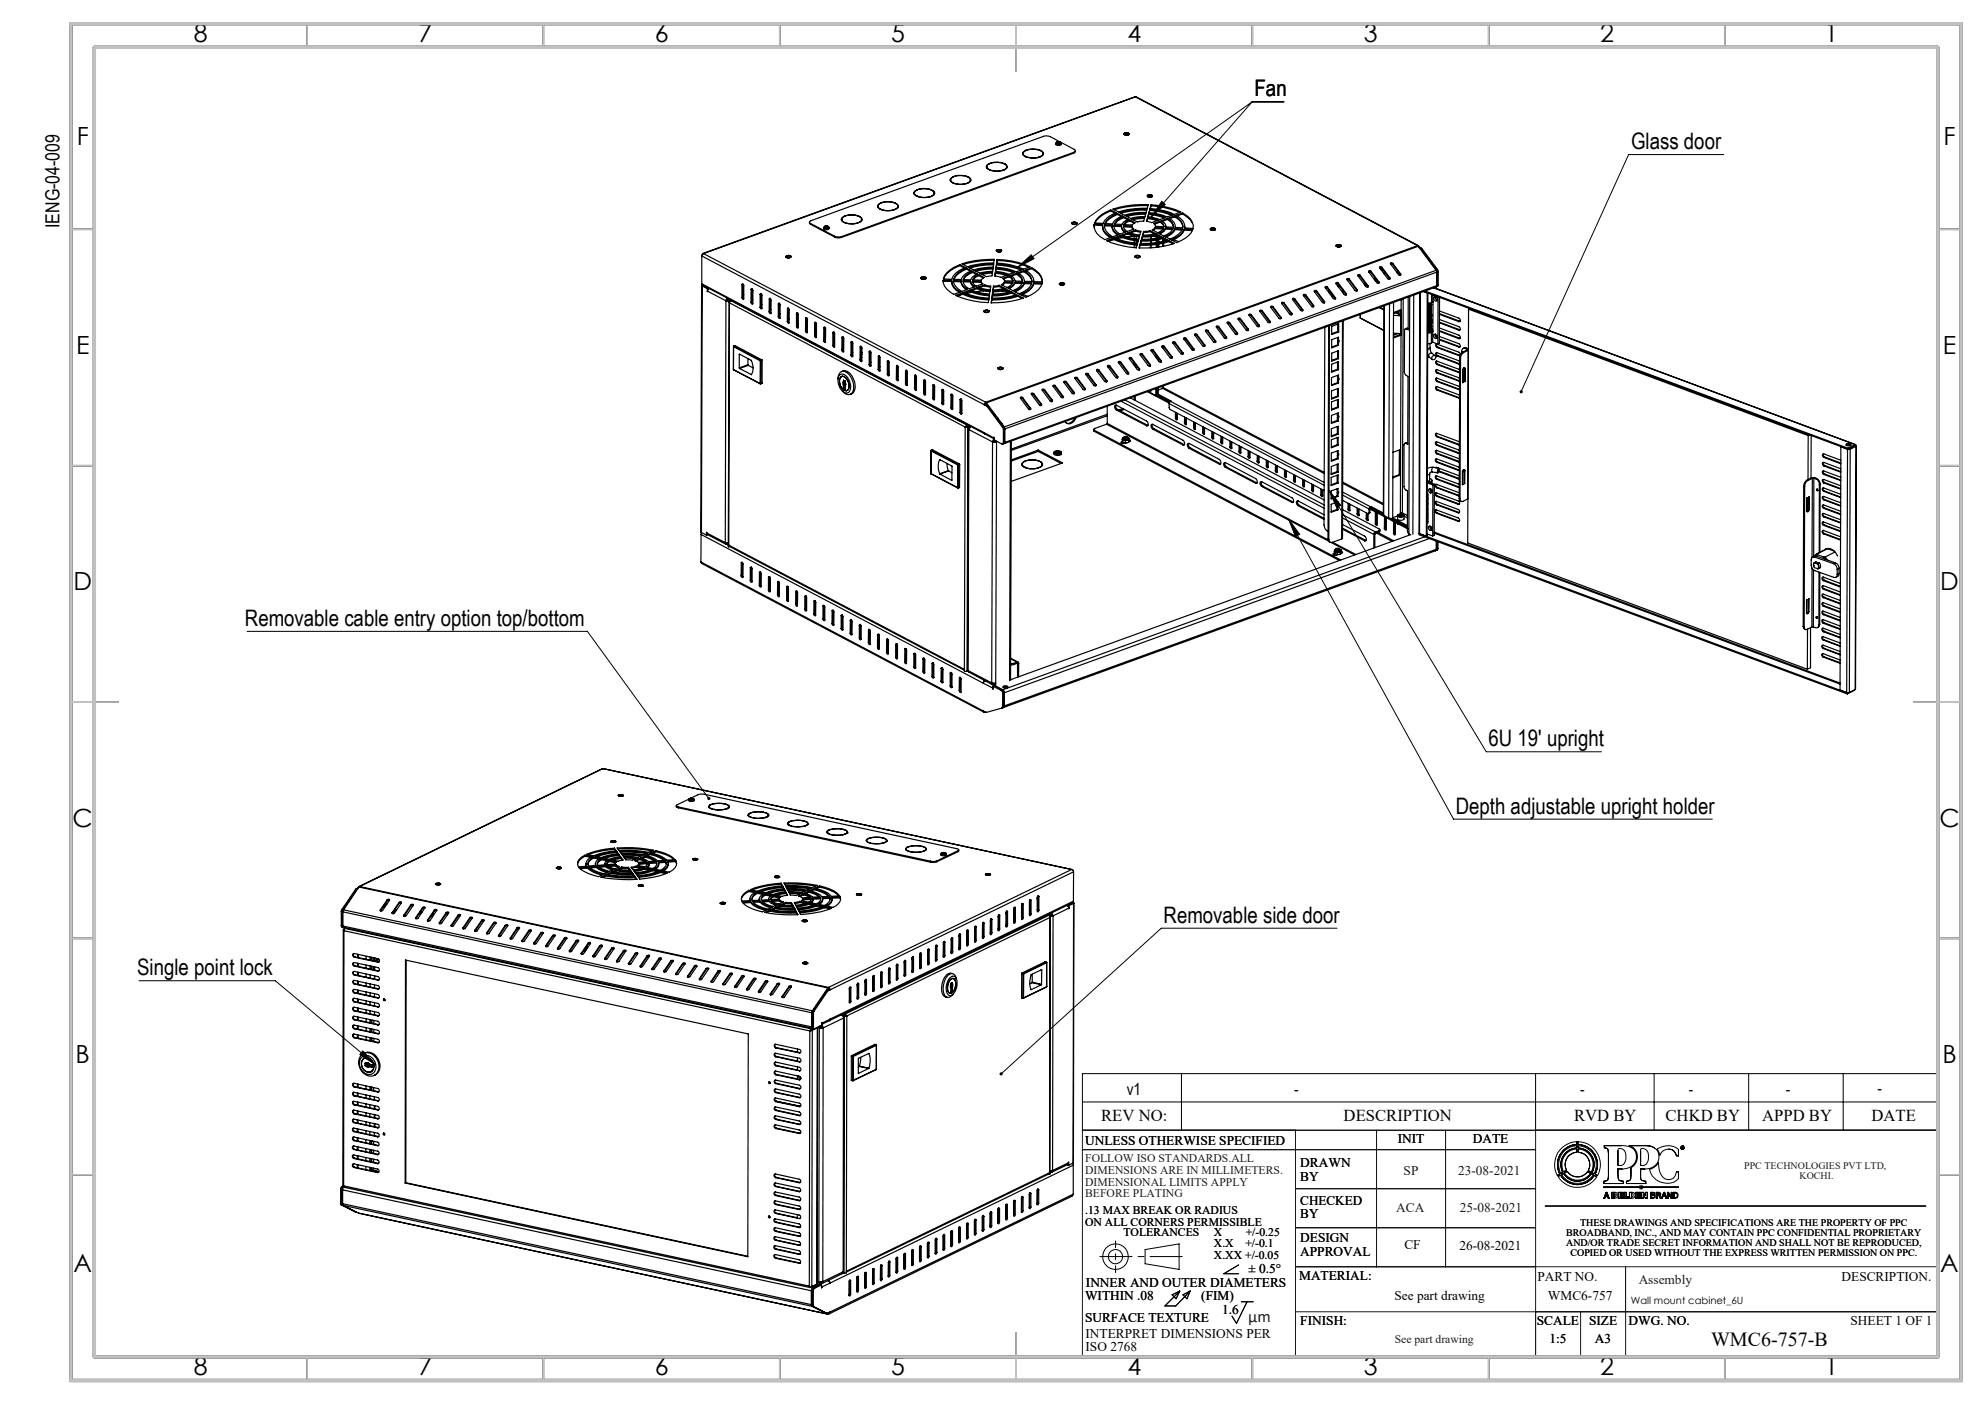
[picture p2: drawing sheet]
<svg xmlns="http://www.w3.org/2000/svg" width="420mm" height="297mm" viewBox="0 0 420 297" stroke-linecap="round" stroke-linejoin="round" font-family="sans-serif">
<defs><g id="words">
<g font-size="5.3">
<text x="41" y="8.9">8</text>
<text x="88.5" y="8.9">7</text>
<text x="138.5" y="8.9">6</text>
<text x="188.5" y="8.9">5</text>
<text x="238.5" y="8.9">4</text>
<text x="288.5" y="8.9">3</text>
<text x="338.5" y="8.9">2</text>
<text x="386" y="8.9">1</text>
<text x="16.2" y="30.7">F</text>
<text x="411.2" y="30.7">F</text>
<text x="16.1" y="74.9">E</text>
<text x="411.1" y="74.9">E</text>
<text x="15.5" y="124.9">D</text>
<text x="410.5" y="124.9">D</text>
<text x="15.4" y="174.9">C</text>
<text x="410.4" y="174.9">C</text>
<text x="16" y="224.9">B</text>
<text x="411" y="224.9">B</text>
<text x="15.5" y="269.2">A</text>
<text x="410.5" y="269.2">A</text>
<text x="41" y="290.9">8</text>
<text x="88.5" y="290.9">7</text>
<text x="138.5" y="290.9">6</text>
<text x="188.5" y="290.9">5</text>
<text x="238.5" y="290.9">4</text>
<text x="288.5" y="290.9">3</text>
<text x="338.5" y="290.9">2</text>
<text x="386" y="290.9">1</text>
</g>
<g font-size="4.8">
<text x="265.5" y="20.4">Fan</text>
<text x="345.1" y="31.6">Glass door</text>
<text x="51.8" y="132.4">Removable cable entry option top/bottom</text>
<text x="315" y="157.9">6U 19' upright</text>
<text x="308" y="172.1">Depth adjustable upright holder</text>
<text x="246.2" y="195.2">Removable side door</text>
<text x="29" y="206.3">Single point lock</text>
</g>
<text font-size="4.2" x="362" y="284.8">WMC6-757-B</text>
<text font-size="4.1" x="12.6" y="48.3" transform="rotate(-90 12.6 48.3)">IENG-04-009</text>
<g font-size="3.5">
<text x="238.4" y="231.6">v1</text>
<text x="273.8" y="231.6">-</text>
<text x="334.3" y="231.6">-</text>
<text x="357.3" y="231.6">-</text>
<text x="377.8" y="231.6">-</text>
<text x="397.3" y="231.5">-</text>
<text x="233" y="237.1">REV NO:</text>
<text x="284.3" y="237.1">DESCRIPTION</text>
<text x="333" y="237.1">RVD BY</text>
<text x="352.4" y="237.1">CHKD BY</text>
<text x="372.8" y="237.1">APPD BY</text>
<text x="396" y="237.1">DATE</text>
</g>
<text font-size="3.5" fill="#191924" x="264.1" y="279.7">µm</text>
<g font-size="2.8" fill="#191924">
<text x="229.6" y="242.3">UNLESS OTHERWISE SPECIFIED</text>
<text x="295.7" y="241.7">INIT</text>
<text x="311.6" y="241.7">DATE</text>
<text x="297" y="248.6">SP</text>
<text x="308.5" y="248.6">23-08-2021</text>
<text x="275.1" y="254.9">CHECKED</text>
<text x="275.1" y="257.8">BY</text>
<text x="295.4" y="256.3">ACA</text>
<text x="308.9" y="256.3">25-08-2021</text>
<text x="346.7" y="271.6">Assembly</text>
</g>
<g font-size="2.8">
<text x="275.1" y="246.9">DRAWN</text>
<text x="275.1" y="249.7">BY</text>
<text x="275.1" y="262.8">DESIGN</text>
<text x="264.2" y="269.3">± 0.5°</text>
<text x="275.1" y="265.6">APPROVAL</text>
<text x="297.1" y="264.3">CF</text>
<text x="308.8" y="264.5">26-08-2021</text>
<text x="229.6" y="275">WITHIN .08</text>
<text x="229.8" y="272.3">INNER AND OUTER DIAMETERS</text>
<text x="254.2" y="275">(FIM)</text>
<text x="274.9" y="270.8">MATERIAL:</text>
<text x="295" y="275">See part drawing</text>
<text x="325.3" y="271">PART NO.</text>
<text x="327.5" y="275">WMC6-757</text>
<text x="389.6" y="271">DESCRIPTION.</text>
<text x="229.6" y="279.6">SURFACE TEXTURE</text>
<text x="258.6" y="278">1.6</text>
<text x="275.1" y="280.3">FINISH:</text>
<text x="325.2" y="280.2">SCALE</text>
<text x="336.2" y="280.2">SIZE</text>
<text x="344.6" y="280.2">DWG. NO.</text>
<text x="391.6" y="280.2">SHEET 1 OF 1</text>
<text x="229.7" y="282.9">INTERPRET DIMENSIONS PER</text>
<text x="229.7" y="285.8">ISO 2768</text>
<text x="327.8" y="284.2">1:5</text>
<text x="337.5" y="284.2">A3</text>
</g>
<g font-size="2.5" fill="#191924">
<text x="229.6" y="245.9">FOLLOW ISO STANDARDS.ALL</text>
<text x="229.6" y="248.3">DIMENSIONS ARE IN MILLIMETERS.</text>
<text x="229.6" y="250.8">DIMENSIONAL LIMITS APPLY</text>
<text x="229.6" y="253.3">BEFORE PLATING</text>
<text x="295.1" y="284.2">See part drawing</text>
</g>
<g font-size="2.5">
<text x="229.6" y="256.8">.13 MAX BREAK OR RADIUS</text>
<text x="229.6" y="259.3">ON ALL CORNERS PERMISSIBLE</text>
<text x="237.7" y="261.4">TOLERANCES</text>
<text x="256.9" y="261.4">X</text>
<text x="256.9" y="263.9">X.X</text>
<text x="263.5" y="263.9">+/-0.1</text>
<text x="263.6" y="261.4">+/-0.25</text>
<text x="256.9" y="266.4">X.XX +/-0.05</text>
</g>
<g font-size="2.1" fill="#191924">
<text x="369" y="247.3">PPC TECHNOLOGIES PVT LTD,</text>
<text x="380.7" y="249.4">KOCHI.</text>
</g>
<g font-size="2.1">
<text x="331.4" y="263.5">AND/OR TRADE SECRET INFORMATION AND SHALL NOT BE REPRODUCED,</text>
<text x="331.4" y="261.4">BROADBAND, INC., AND MAY CONTAIN PPC CONFIDENTIAL PROPRIETARY</text>
<text x="334.3" y="259.3">THESE DRAWINGS AND SPECIFICATIONS ARE THE PROPERTY OF PPC</text>
<text x="332.3" y="265.6">COPIED OR USED WITHOUT THE EXPRESS WRITTEN PERMISSION ON PPC.</text>
<text x="345.1" y="275.9">Wall mount cabinet_6U</text>
</g>
</g></defs>
<g fill="none" stroke="#000" stroke-width=".21">
<path d="M264.9 21.6h6.8M264.9 21.6l-21.3 24.3M264.9 21.6l-49.7 35M364.7 32.7h-20.1l-22.8 50.2M215.2 56.6l3-2.7 .6 .8zM245.8 42.6l.8 .6-3 2.7zM272.6 109.8l2.4 3.2-.9 .5zM272.6 109.8l35 63.5h54.7M281.2 103.7l2.5 3.2-.9 .5zM281.2 103.7l33.3 55.3h24.3M52.3 133.6h72l25.7 35.3M282.9 196.4h-37.2l-33.9 30.8"/>
<path d="M29.4 207.5h28.8l21.3 17.8M76.8 222.3l2.7 3-3.4-2.2zM229 233.1h181M250 227.1v12h160M324.9 227.1v12M350 227.1v12M370 227.1v12M390 227.1v12M410 227.1h-181v12M410 221.3h.1M329.7 248.9l.5-.3a4.2 4.2 0 0 0 7.1 .1l.6 .3a4.8 4.8 0 0 1-8.2-.1zM330.4 248.5l.4-.3a3.5 3.5 0 0 0 5.9 .1l.4 .2a4 4 0 0 1-6.7 0z"/>
<path d="M330.5 242.8a5 5 0 0 1 3.1-1.3v.6a4.2 4.2 0 0 0-3.6 6.3l-.5 .2a4.9 4.9 0 0 1 1-5.8zM331 248.1l.6-.3a2.62 2.62 0 0 0 4.3 .1l.6 .3a3.3 3.3 0 0 1-5.5-.1zM331.1 243.3a4.1 4.1 0 0 1 2.5-.9v.4a3.5 3.5 0 0 0-2.9 5.2l-.5 .2a4 4 0 0 1 .9-4.9zM331.6 243.9a3.3 3.3 0 0 1 2-.8v.6a2.64 2.64 0 0 0-2.2 3.8l-.6 .4a3.4 3.4 0 0 1 .8-4zM333.9 241.5a4.9 4.9 0 0 1 4.1 7.2l-.5-.3a4.2 4.2 0 0 0-3.6-6.3zM333.9 242.4a4 4 0 0 1 3.4 5.9l-.4-.2a3.5 3.5 0 0 0-3-5.3zM333.9 243.1a3.3 3.3 0 0 1 2.8 4.9l-.6-.4a2.63 2.63 0 0 0-2.2-3.9zM339.3 251.2h15.8M339.3 251.1v.1M339.3 251.1h15.8M339.3 251.1l15.8 .1M339.4 242.4h3.6a2.67 2.67 0 0 1 3.2 1.8 2.63 2.63 0 0 1-2.9 3.1h-1l.1 2a.78 .78 0 0 0 1.1 .6v.5h-4.1v-.5l.5-.1 .3-.3 .1-.7v-5.2l-.2-.6-.7-.2z"/>
<path d="M339.8 252.2h.2l.5 1.3h-.2l-.2-.4h-.4l-.2 .4h-.1zM339.9 252.4l.2 .5h-.4zM341.1 252.2h.8l.2 .2v.3a.45 .45 0 0 1 0 .5 .45 .45 0 0 1-.4 .3h-.6zM341.5 252.5l.3 .1-.3 .1zM341.5 252.9l.3 .1-.3 .2zM342.4 243.1a1.15 1.15 0 0 1 1.6 1.1 1.8 1.8 0 0 1-1.1 2.4l-.6-.1zM342.4 252.2h1v.3h-.6v.2h.5v.3h-.5v.2h.7v.3h-1.1zM343.6 252.2h.5v1h.5v.3h-1zM344.7 242.4h3.1a2.6 2.6 0 0 1 3.2 2.2 2.69 2.69 0 0 1-2.9 2.7h-1l.1 2a.81 .81 0 0 0 1 .6v.5h-4.1v-.5l.8-.2 .2-.4v-2.3a2.55 2.55 0 0 0 1.4-2.4 2.55 2.55 0 0 0-1.8-2.2zM344.8 252.2h.5a.62 .62 0 0 1 .7 .7 .62 .62 0 0 1-.7 .6h-.5zM345.5 252.8v-.2l-.3-.1v.7l.3-.1 .1-.3M346.1 252.2h1v.3h-.6v.2h.6v.3h-.6v.2h.7v.3h-1.1z"/>
<path d="M346.7 251.1h1M346.9 250.8l.7 .7M347.2 243a1.3 1.3 0 0 1 1.6 1.6 1.49 1.49 0 0 1-1.3 2l-.4-.1zM347.2 250.6v1.1M347.3 252.2h.4l.5 .7v-.7h.3v1.3h-.3l-.5-.7v.7h-.4zM347.6 250.8l-.7 .7M349 247.4l.5-.2a2.81 2.81 0 0 0 1.4-1.3 3.7 3.7 0 0 0 1.7 3.6 1.64 1.64 0 0 0 2.1-1.6h.4v1.4a3.6 3.6 0 0 1-5.7-.9zM349.3 252.2l.8 .1-.1 .5 .2 .2v.3l-.9 .2zM349.5 252.4h.2a.21 .21 0 0 1 .3 .2 .21 .21 0 0 1-.3 .2h-.2zM349.5 252.9h.5v.3l-.5 .1zM350.4 252.2h.6a.34 .34 0 0 1 .4 .3 .34 .34 0 0 1-.2 .4l.3 .6-.3-.1-.1-.5h-.5v.6h-.2zM350.6 243.1a3.7 3.7 0 0 1 4.5 .1v1.3h-.4a1.81 1.81 0 0 0-1.7-1.4 1.81 1.81 0 0 0-1.8 1.3v-.3z"/>
<path d="M350.6 252.4h.6v.3l-.6 .1zM352 252.2h.2l.5 1.3h-.2l-.1-.4h-.5l-.2 .4h-.1zM352.1 252.4l.2 .5h-.4zM352.8 252.2h.2l.6 1v-1h.2v1.3h-.2l-.6-1v1h-.2zM354 252.2h.5a.62 .62 0 0 1 .6 .6 .62 .62 0 0 1-.6 .7h-.5zM354.2 252.4a.51 .51 0 0 1 .7 .4 .51 .51 0 0 1-.7 .5zM355.1 251.1v.1M355.1 251.1l-15.8 .1M355.8 242.6l.1 .4zM355.9 242.6h.1M355.9 242.8h.1M356 242.6h.1v.2"/>
<path d="M356 242.6l.1 .1-.1 .1M356 242.4h.1M356 242.5h.1M356.1 242.8l.1 .2-.2-.2M356.1 242.8h.1M242.3 264.3l7.2-1.2v5.4l-7.2-1.2zM248 273.9l1.6-.8-.8 1.6zM249.6 273.1l-3.1 3.2h2.3l3-3.2M250.3 273.9l1.5-.8-.7 1.6zM262.1 267.6l-3.2 1.8h3.2M262.6 275.4h2.6M263.9 275.3l-2.3 4.7-.9-1.6"/>
<path d="M344 268v9.5M199.3 287.1h89.4"/>
<circle cx="356" cy="242.8" r=".39"/>
<circle cx="356" cy="242.8" r=".32"/>
<circle cx="236" cy="265.8" r="1.51"/>
<circle cx="236" cy="265.8" r="2.71"/>
</g>
<path d="M232.7 265.8h17.5" fill="none" stroke="#000" stroke-width=".21" stroke-dasharray="15.2 1.3 1.3 1.3" stroke-dashoffset="8.4"/>
<path d="M236 262.5v6.7" fill="none" stroke="#000" stroke-width=".21" stroke-dasharray="15.2 1.3 1.3 1.3" stroke-dashoffset="13.8"/>
<g fill="none" stroke="#000" stroke-width=".25">
<path d="M201.1 37.8l.7-.4a.62 .62 0 0 0-.6 .5 .62 .62 0 0 0 .3 .7l-.4-.3zM201.1 38.1l.1 .3M201.2 37.9l-.2 .2M201.7 38.7h-.1a4.6 4.6 0 0 0 2.9 .1M201.7 38.7a4.2 4.2 0 0 0 2.8 .1M201.7 37.4h.1M201.7 38.7h.1M201.9 37.3a4.6 4.6 0 0 1 2.9 .1 4.7 4.7 0 0 0-2.9-.1zM204.5 38.8v.1M204.9 37.5a.61 .61 0 0 1 .5 .8 .61 .61 0 0 1-.7 .4 .62 .62 0 0 0 .6-.5 .62 .62 0 0 0-.4-.7zM205 37.5v.1M205.3 37.9l.1 .3"/>
<path d="M205.4 38.1l-.1 .3M208.8 35l.6-.4a.62 .62 0 0 0-.6 .5 .62 .62 0 0 0 .4 .7l-.4-.3zM208.8 35.3v.3M208.8 35.1l-.1 .2M209.4 34.6h.1M209.4 35.9h-.1a4.5 4.5 0 0 0 2.9 .2l-.1-.1M209.4 35.9a4.1 4.1 0 0 0 2.7 .1M209.4 35.9v.1M209.6 34.5a4.7 4.7 0 0 1 2.9 .1h-.1a4.6 4.6 0 0 0-2.8-.1zM212.1 36v.1M212.6 34.7a.61 .61 0 0 1 .5 .8 .61 .61 0 0 1-.7 .4 .62 .62 0 0 0 .6-.5 .62 .62 0 0 0-.4-.7zM212.7 34.7v.1"/>
<path d="M213 35.1l.1 .3M213 35.3v.3M216.5 32.3l-.1 .3M216.5 32.5v.3M216.6 32.1l.5-.3a.62 .62 0 0 0-.6 .5 .62 .62 0 0 0 .4 .7l-.3-.1-.2-.3zM217.1 33.1l-.1 .1a4.7 4.7 0 0 0 2.9 .1l-.1-.1M217.1 33.1a4.2 4.2 0 0 0 2.7 .1M217.1 31.8v.1M217.1 33.1v.1M217.3 31.7a4.5 4.5 0 0 1 2.9 .1l-.1 .1a4.6 4.6 0 0 0-2.8-.2zM219.8 33.2v.1M220.3 32a.61 .61 0 0 1 .5 .7 .61 .61 0 0 1-.8 .5 .62 .62 0 0 0 .7-.5 .62 .62 0 0 0-.4-.7z"/>
<path d="M220.4 31.9v.1M220.7 32.3l.1 .3M220.7 32.5v.3M223.6 30.1h.7M223.6 30.1h-.1a.54 .54 0 0 0 .4 .5 .54 .54 0 0 0 .6-.3l-.2-.2M223.6 30.1h.1M223.8 30l.1 .1M223.8 30l-.1 .1h.1M223.8 30.1h.1M223.8 30.1v.1h.2M223.8 30.1v.1zM223.8 30l.1 .2"/>
<path d="M223.9 30.1h.1M223.9 30.1v.1M224 30.2h.1M224 30.1h.1M224 30.1v.1M224.1 30.1l.1 .1h-.1M224.1 30.1h.1M224.1 30.1v.1M224.1 30.1h.1h-.1M224.1 30.1l-.1 .1M224.3 30.1l.2 .1a.58 .58 0 0 1-1 .2l-.1-.1a.62 .62 0 0 0 .5 .5 .62 .62 0 0 0 .6-.2v-.3M227.2 32.2a.33 .33 0 0 0 .3-.2 .33 .33 0 0 0-.2-.4l-5.1-2.7-1.3-.1-49.3 17.9a.31 .31 0 0 0-.3 .2 .31 .31 0 0 0 .2 .4"/>
<path d="M227.2 32.2l-49.2 17.9M227.2 32.2v.2M227.2 32.4l-49.2 17.8M227.5 31.9v.3l-.3 .2M237.9 28.2a.62 .62 0 0 1 1 .2 .78 .78 0 0 1-1.1-.1zM238 28.3a.41 .41 0 0 1 .7 .1 .41 .41 0 0 1-.7-.1zM238.9 28.3l-.1-.1a.65 .65 0 0 0-1 .2 .8 .8 0 0 0 1.1 0M240.2 20.5l-91.5 33.1M240.2 20.5l59.9 31.5M240.2 20.5l-91.3 33.2M240.2 20.5l59.7 31.5M148.5 54.1v5.9"/>
<path d="M148.5 54.1l59.7 31.5M148.9 53.7l-.4 .4M148.9 53.7h-.2l-.1 .2M148.9 53.7l59.7 31.4M166.3 54.3a.68 .68 0 0 0 1.1 0M166.4 54.2a.65 .65 0 0 1 1 .2 .7 .7 0 0 1-1.1-.1zM166.5 54.2a.43 .43 0 0 1 .7 .2 .43 .43 0 0 1-.7-.2zM167.4 54.3a.81 .81 0 0 0-1.1 0M171.3 47l.2 .4M171.5 47.3l5.1 2.7M171.5 47.3v.1M171.5 47.4l5.1 2.8"/>
<path d="M174.4 47.9l.4-.1a.3 .3 0 0 1 .4 .1 .3 .3 0 0 1 .1 .3l-.8 .1-.2-.2zM174.5 47.9h-.1M174.7 47.9h.1M174.7 47.9l-.1 .1h.1M174.7 47.9v.1M174.7 47.8l.1 .1M174.7 47.8v.1M174.7 47.8l.1 .2M174.8 47.9h.1M174.8 48h-.1M174.8 48h.1M174.8 47.9v.1"/>
<path d="M174.8 48l.1 .1M174.9 47.9h.1M174.9 47.9v.1M175 47.9h.1h-.1M175 47.9l-.1 .2M175 47.9h.1M175 47.9l-.1 .1M175.2 47.9l.1 .1a.56 .56 0 0 1-.9 .3l-.1-.2a.57 .57 0 0 0 .5 .5 .57 .57 0 0 0 .6-.5M176.6 50.2l.7 .1 .7-.1M176.6 50l.5 .1h.9M176.6 50v.2M178 50.1v.1"/>
<path d="M178.1 46.1l.7-.3a.62 .62 0 0 0-.7 .4 .62 .62 0 0 0 .4 .8l-.4-.3zM178.1 46.2l-.1 .3M178.1 46.4v.3M178.7 47.1h-.1a4.3 4.3 0 0 0 2.9 .1h-.1M178.7 47.1a5 5 0 0 0 2.7 .1M178.7 45.7v.1M178.7 47.1h.1M178.9 45.6a4.2 4.2 0 0 1 2.9 .2 5.8 5.8 0 0 0-2.9-.2zM181.4 47.2h.1M181.7 47.1h.1M182 45.9h-.1a.63 .63 0 0 1 .4 .7 .63 .63 0 0 1-.6 .5M182 45.9a.64 .64 0 0 1 .4 .7 .64 .64 0 0 1-.7 .5"/>
<path d="M182 45.9h.1M182.3 46.3l.1 .2M182.3 46.4v.3M185.8 43.6v.3M185.8 43.5l-.1 .2M185.9 43.2l.5-.2a.63 .63 0 0 0-.6 .5 .63 .63 0 0 0 .4 .7l-.5-.5zM186.4 44.3h-.1a4.2 4.2 0 0 0 2.9 .1h-.1M186.4 44.3a4.2 4.2 0 0 0 2.7 .1M186.4 42.9v.1M186.4 44.3h.1M186.6 42.8a4.3 4.3 0 0 1 2.9 .2h-.1a5.1 5.1 0 0 0-2.8-.2zM189.1 44.4h.1"/>
<path d="M189.6 43.1a.61 .61 0 0 1 .5 .7 .61 .61 0 0 1-.8 .5 .62 .62 0 0 0 .7-.5 .62 .62 0 0 0-.4-.7zM189.7 43.1h.1M190 43.5l.1 .2M190 43.6v.4M193.5 40.8v.4M193.5 40.7l-.1 .2M193.6 40.4l.5-.2a.62 .62 0 0 0-.6 .5 .62 .62 0 0 0 .4 .7l-.5-.5zM194 40.1v.1M194.1 41.5h-.1a4.3 4.3 0 0 0 2.9 .1h-.1M194.1 41.5a4.1 4.1 0 0 0 2.7 .1M194.1 41.5h.1M194.3 40.1a4.5 4.5 0 0 1 2.8 .1 4.6 4.6 0 0 0-2.8-.1z"/>
<path d="M194.9 58.8a.66 .66 0 0 1 1 .1 .78 .78 0 0 1-1-.1zM194.9 58.8a.75 .75 0 0 0 1 0M194.9 58.8a.5 .5 0 0 1 .9 .1l-.6 .1zM196 58.8a.86 .86 0 0 0-1.2 0M196.8 41.6h.1M197.3 40.3a.61 .61 0 0 1 .5 .7 .61 .61 0 0 1-.8 .5 .62 .62 0 0 0 .6-.5 .62 .62 0 0 0-.3-.7zM197.3 40.3v.1M197.6 40.7l.1 .2M197.7 40.8l-.1 .4M199.6 59.3h1.8a2.81 2.81 0 0 0 1.8 2.5l-1.4 .5a3.7 3.7 0 0 1-2.2-3zM199.6 59.3v.2h1.8M200.3 57.7l1.7-1.2 1.1-.5 1.2 .6-.8 .3a3.8 3.8 0 0 0-2.1 2.2l-1.8-.1 .2-.7z"/>
<path d="M201.4 59.4a2.34 2.34 0 0 0 1.6 2.4M201.8 59.3a2.85 2.85 0 0 0 1.7 2.4l1.2-.5a2.06 2.06 0 0 1-1.3-1.8M201.8 59.3l1.5 .1v.3M201.8 59.3v.2l1.5 .1M202.7 57.7l1.8-1 1 .6a3.2 3.2 0 0 0-2.1 1.8h-1.6l.2-.5zM203.1 56.2a5.5 5.5 0 0 0-3.4 2.8M203.1 56v.2M203.1 56.2l.9 .5M203.4 59.7a1.98 1.98 0 0 0 1.1 1.6M203.6 55.8a20.2 20.2 0 0 1 6.8-.9l-.1 .7-2.8 .2-2.8 .6zM203.8 59.4h1.6a1.5 1.5 0 0 0 .9 1.2l-1.3 .5a2.06 2.06 0 0 1-1.2-1.7zM203.8 59.6l1.6 .1"/>
<path d="M204 58.6l1.1-.9 .7-.3 1 .6a2.17 2.17 0 0 0-1.4 1.2h-1.6zM204.5 56.9a4.7 4.7 0 0 0-2.6 2.2M204.5 56.7v.2M204.5 56.9l.8 .5M205 56.6a16.8 16.8 0 0 1 5.3-.8l-.2 .7-2 .2-2.1 .4zM205.4 59.7l.1 .4 .6 .6M205.4 59.4v.3M205.7 59.5h1.9l.4 .5-1.4 .5a1.43 1.43 0 0 1-.9-1zM205.8 57.6a3.2 3.2 0 0 0-1.9 1.6M205.8 57.4v.2M205.8 57.6l.8 .5M205.8 59.7h1.8"/>
<path d="M206.2 58.6l.9-.5 1.1 .6-.6 .6-1.8-.1zM206.3 57.3l1.9-.5 1.9-.1-.1 .7-2.7 .4zM207.1 58.3l-.7 .3-.5 .6M207.1 58.1v.2M207.1 58.3l.9 .5M207.5 57.9l2.5-.3-.1 .7-1.2 .2zM207.6 59.7l.2 .4M207.6 59.5v.2M210 57.8l-2.2 .3M210.1 56.9l-2 .1-1.6 .4M210.3 56a14.9 14.9 0 0 0-5.1 .7M210.4 55.1a21.7 21.7 0 0 0-6.6 .8"/>
<path d="M210.6 57.6l1.5 .2 1 .4-1.3 .5-1.3-.3M210.6 57.8l2.3 .5M210.6 57.6l-.1 .8M210.6 57.6v.2M210.6 57.8l-.1 .6M210.7 56.7a9.8 9.8 0 0 1 4 .9l-1.2 .4-1.3-.4-1.6-.2zM210.7 56.9a10.2 10.2 0 0 1 3.7 .8M210.7 56.7v.2M210.7 56.9l-.1 .5M210.8 53a.91 .91 0 0 1 1.1 0M210.8 53.1a.79 .79 0 0 0 1.1 0M210.9 55.8l1 .1a12.7 12.7 0 0 1 4.3 1.1l-1.2 .5a11.2 11.2 0 0 0-4.3-1z"/>
<path d="M210.9 56.1l2.3 .2 2.8 .8M210.9 55.8v.3M210.9 56.1l-.1 .4M210.9 52.9a.65 .65 0 0 1 1 .2 .78 .78 0 0 1-1.1-.1zM211 52.9a.48 .48 0 0 1 .8 .2 .47 .47 0 0 1-.5 .2 .47 .47 0 0 1-.3-.4zM211 54.9a17.2 17.2 0 0 1 6.9 1.5l-1.4 .5a14.3 14.3 0 0 0-5.6-1.2zM211 55.1a17.5 17.5 0 0 1 6.6 1.4M211 55.1l-.1 .6M211 54.9v.2M212.5 59.9l-.4 .4M212.5 59.7v.2M212.5 59.9h1.7"/>
<path d="M213.5 58.3a1.36 1.36 0 0 1 .8 1.1M213.5 58.3l-1.3 .6 .3 .5h1.8M213.5 58.6l.5 .3 .3 .5M213.5 58.3v.3M213.5 58.6l-1.2 .4M213.9 58.2l1.2-.4a1.95 1.95 0 0 1 1.3 1.7l-1.6-.1a1.73 1.73 0 0 0-.9-1.2zM214.7 59.9l-.7 .9-.5 .3M214.7 59.7v.2M214.7 59.9l1.5 .1M215.1 58a2.03 2.03 0 0 1 1.2 1.5M215.1 57.8v.2M215.1 58l-1.1 .4"/>
<path d="M216.6 57.3a2.71 2.71 0 0 1 1.8 2.2l-1.7-.1M216.6 57.3l-1.2 .4a2.16 2.16 0 0 1 1.3 1.7M216.6 57.5a2.62 2.62 0 0 1 1.7 2M216.6 57.3v.2M216.6 57.5l-1 .3M216.7 59.8v.2M218.3 56.6a3.7 3.7 0 0 1 2.3 3h-1.8M218.3 56.6l-1.4 .5a3.2 3.2 0 0 1 1.9 2.5M218.3 56.8a3.7 3.7 0 0 1 2.2 2.8M218.3 56.6v.2M218.3 56.8l-1.2 .5M218.7 59.8v.2"/>
<path d="M218.8 59.4v.2M224.2 60a.62 .62 0 0 1 1 .1 .78 .78 0 0 1-1-.1zM224.3 60a.5 .5 0 0 1 .8 .1 .47 .47 0 0 1-.5 .2 .47 .47 0 0 1-.3-.3zM226.8 47.2a.86 .86 0 0 1 1.1 0M226.8 47.2a.74 .74 0 0 0 1.1 .1M226.9 47.1a.62 .62 0 0 1 1 .2 .78 .78 0 0 1-1.1-.1zM226.9 47.2a.5 .5 0 0 1 .9 .1 .48 .48 0 0 1-.9-.1zM231.5 47.4l1.8 .1a2.18 2.18 0 0 0 1 2.1l.8 .6-1.3 .5a3.4 3.4 0 0 1-2.3-3.3zM231.5 47.6v.4M231.5 47.4v.2M231.5 47.6l1.8 .1M232.4 45.9l.8-.5 1.8-1 1.2 .6a4.7 4.7 0 0 0-2.8 2.3l-1.8-.1z"/>
<path d="M233.3 47.8v.2M233.3 48a2.33 2.33 0 0 0 1.6 2.3M233.7 47.6h1.6a2.13 2.13 0 0 0 1.3 2l-1.2 .5a2.65 2.65 0 0 1-1.7-2.5zM233.7 47.8h1.6a1.86 1.86 0 0 0 1.2 1.9M233.7 47.6v.4M234.6 46.2l1.8-1 1.1 .5a3.5 3.5 0 0 0-2.1 1.7l-1.6-.1zM235 44.6a5.9 5.9 0 0 0-3.3 2.6M235 44.6l1 .5M235 44.4v.2M235.5 44.2a21.1 21.1 0 0 1 7.5-.9l-.3 .8-3.3 .1-2.8 .6zM235.5 50.4l-1.4 .5a18.3 18.3 0 0 0 6.3 1.5M235.5 50.4a12.5 12.5 0 0 0 5.1 1.2l-.2 .8"/>
<path d="M235.5 50.6a13.5 13.5 0 0 0 5.1 1.2M235.5 50.4v.2M235.5 50.6l-1.1 .4M235.7 50.7l-1.2 .3M235.7 47.7h1.6a1.46 1.46 0 0 0 .9 1.4l-1.2 .4a2.02 2.02 0 0 1-1.3-1.8zM235.7 47.7v.2h1.6M235.8 50.3l1.2-.5 1.9 .6 2 .4-.2 .7a13.7 13.7 0 0 1-4.9-1.2zM236.4 46.6l1.3-.8 1.1 .6a2.33 2.33 0 0 0-1.4 1.1l-1.6-.1zM236.4 45.4a4.5 4.5 0 0 0-2.5 1.9M236.4 45.4l.8 .4M236.4 45.2v.2M236.9 45l1.3-.4 2.4-.3 2.1-.1-.2 .7a12.2 12.2 0 0 0-4.6 .6z"/>
<path d="M237 50.1a11.3 11.3 0 0 0 3.8 .9M237 49.8v.3M237 50.1l-.9 .3M237.3 47.9a1.24 1.24 0 0 0 .7 1.2M237.3 49.7l1.3-.4 2.5 .6-.2 .7-1.8-.3zM237.6 50.3l-1.2 .2M237.7 47.8a1.25 1.25 0 0 0 .8 1.2l1.4-.5-.4-.6M237.7 47.8l1.8 .1M237.7 47.8v.2l1.8 .1M237.7 46a3.2 3.2 0 0 0-1.8 1.4M237.7 46l.8 .5M237.7 45.8v.2"/>
<path d="M237.9 47.2l1.1-.7 1.2 .6-.6 .5-1.8-.1zM238.2 45.6a12.4 12.4 0 0 1 4.3-.5l-.2 .7-1.7 .1-1.4 .3zM238.6 49.5l2.5 .6M238.6 49.3v.2M238.6 49.5l-1 .3M238.9 49.2l1.4-.6 1.1 .3-.2 .8zM239 46.7l-1.1 .8M239 46.5v.2M239 46.7l1 .5M239.5 46.4l1.2-.3 1.5-.1-.2 .8-1.4 .2zM239.5 48.1l.2 .4M239.5 47.9v.2"/>
<path d="M240 49.9v.6M240 50.9v.5M240 51.8v.6M240.1 54.3a.86 .86 0 0 1 1.1 0 .76 .76 0 0 1-1.1 0M240.1 49.9l-1.7 .2M240.2 54.1a.68 .68 0 0 1 1 .3 .78 .78 0 0 1-1.1-.1zM240.3 54.2a.45 .45 0 0 1 .8 .2 .43 .43 0 0 1-.5 .1 .43 .43 0 0 1-.3-.3zM240.3 48.9l1 .2M240.3 48.6v.3M240.3 48.9l-1.1 .4M240.4 50v.5M240.4 50.9v.5"/>
<path d="M240.4 51.8v.6M241.2 51.9l-.1 .6M241.2 51.6v.3M241.5 50.8l-.2 .7M241.5 50.8v.2M241.5 51l-.2 .5M241.7 50.1l-.1 .5M241.7 49.9v.2M242 49v.2M242 49.2l-.2 .5M242.1 46.2l-2.4 .3M242.4 45.3l-2.2 .1-1.8 .4"/>
<path d="M242.6 44.5a15.5 15.5 0 0 0-5.4 .6M242.8 41.4a.67 .67 0 0 0 1 0M242.8 46l2.3 .6-1.4 .5-1.1-.3zM242.8 46.2l2 .5M242.8 41.3a.6 .6 0 0 1 1 .3 .69 .69 0 0 1-1-.2zM242.8 46v.2M242.8 46.2l-.2 .6M242.9 43.5a23 23 0 0 0-7.1 .9M242.9 41.4a.43 .43 0 0 1 .5-.2 .43 .43 0 0 1 .3 .4 .45 .45 0 0 1-.8-.2zM243 45.2l1.9 .2 1.7 .6-1.2 .5-2.5-.6zM243 45.4l2 .3 1.3 .4M243 45.2v.2"/>
<path d="M243 45.4l-.1 .5M243.3 44.3a13.7 13.7 0 0 1 4.9 1.2l-1.3 .4-1.8-.6-2-.3M243.3 44.5a13.6 13.6 0 0 1 4.6 1.1M243.3 44.3l-.2 .7M243.3 44.3v.2M243.3 44.5l-.2 .5M243.3 48.8l1.2 .6-1.2 .3h-1.5l.2-.7M243.3 48.8l-1.3 .2M243.3 49l-1.3 .2M243.3 48.8v.2M243.3 49l.9 .5M243.4 51.8v.6"/>
<path d="M243.5 50v.5M243.5 50.9v.6M243.6 43.3a18.6 18.6 0 0 1 6.2 1.5l-1.3 .6a12.5 12.5 0 0 0-5.2-1.3zM243.6 43.5a18.6 18.6 0 0 1 6 1.4M243.6 43.3v.2M243.6 50v.5M243.6 50.9v.5M243.6 51.8v.6M243.6 43.5l-.2 .6M243.8 48.6l.6-.4h1.8l-.4 .6-.8 .4zM243.9 41.4a.81 .81 0 0 0-1.2 0M243.9 49.9l1.6 .2"/>
<path d="M244.1 47.3l1.4-.5a1.25 1.25 0 0 1 .8 1.2l-1.8-.1zM244.4 48.4l-.4 .3M244.4 48.2v.2M244.4 48.4h1.7M244.7 50v.4M244.7 50.8v.5M244.7 51.7v.6M244.8 49.5l1 .6a12.4 12.4 0 0 1-4.3 .5l.2-.7M244.8 49.5l-1.4 .3-1.7 .1M244.8 49.7l-2 .4h-1.1M244.8 49.5v.2M244.8 49.7l.7 .5"/>
<path d="M244.8 50.1v.2M244.8 50.7v.6M244.8 51.7v.6M245 51.7v.6M245 50.7v.6M245 50.1v.2M245.2 50.1v.1M245.2 50.7v.5M245.2 51.6v.6M245.2 49.4a2.33 2.33 0 0 0 1.4-1.1l1.6 .1a3.2 3.2 0 0 1-2 1.5zM245.5 47l.5 .4 .2 .5M245.5 46.8v.2"/>
<path d="M245.5 47l-1.2 .4M246 51.5v.6M246 50.4v.6M246.1 50.2l1 .6-1.3 .3-2.4 .4h-2.1M246.1 50.2a12.2 12.2 0 0 1-4.6 .6M246.1 50.4a14.3 14.3 0 0 1-4.6 .6M246.1 50.2v.2M246.1 50.4l.7 .4M246.2 50.5v.5M246.2 51.4v.7M246.5 50.1a3.5 3.5 0 0 0 2.1-1.7l1.6 .1a4.4 4.4 0 0 1-2.7 2.1zM246.6 48.5l-.3 .4-.9 .6"/>
<path d="M246.6 48.3v.2M246.6 48.5h1.5M246.7 47.9v.1M247 46.2a2.02 2.02 0 0 1 1.3 1.9l-1.6-.1M247 46.2l-1.2 .5a1.46 1.46 0 0 1 .9 1.3M247 46.4l1 .9 .2 .5M247 46.2v.2M247 46.4l-1 .4M247.3 50.9l1.2 .6a21.1 21.1 0 0 1-7.5 1l.2-.9M247.3 50.9l-2.7 .6-3.4 .1M247.3 51.1a18.6 18.6 0 0 1-6.1 .8M247.3 50.5h.3"/>
<path d="M247.3 50.9v.2M247.3 51.1l.9 .5M247.8 50.7a4.7 4.7 0 0 0 2.8-2.2l1.8 .1a5.2 5.2 0 0 1-3.4 2.7zM248.2 50.7l1.2 .4M248.5 45.6a2.65 2.65 0 0 1 1.8 2.6l-1.6-.1M248.5 45.6l-1.2 .5a2.13 2.13 0 0 1 1.4 2M248.5 45.9a2.65 2.65 0 0 1 1.8 2.1M248.5 45.6v.3M248.5 45.9l-1 .3M248.6 48.6a3.5 3.5 0 0 1-1.9 1.6M248.6 48.4v.2M248.6 48.6l1.5 .1"/>
<path d="M248.7 47.9v.2M248.8 45.5l1.4-.5a3.2 3.2 0 0 1 2.2 3.3l-1.8-.1a2.69 2.69 0 0 0-1.8-2.7zM250.2 45.3l1.6 1.2 .4 .6M250.2 45v.3M250.2 45.3l-1.1 .4M250.6 48.7a4.3 4.3 0 0 1-2.6 2.1M250.6 48.5v.2M250.6 48.7l1.7 .1M250.7 47.9v.2M256 48.5a.91 .91 0 0 1 1.2 0M256.1 48.5a.74 .74 0 0 0 1.1 0M256.2 48.4a.6 .6 0 0 1 .9 .2 .73 .73 0 0 1-1-.1z"/>
<path d="M256.2 48.4a.48 .48 0 0 1 .8 .2 .5 .5 0 0 1-.8-.2zM282.6 52a.91 .91 0 0 1 1.2 0M282.7 59.9l.4 .1M282.7 52a.79 .79 0 0 0 1.1 0M282.8 51.9a.65 .65 0 0 1 .9 .2 .78 .78 0 0 1-1-.1zM282.9 51.9a.41 .41 0 0 1 .7 .2 .39 .39 0 0 1-.4 .1 .39 .39 0 0 1-.3-.3zM283.2 59.9l-.4-.1-.1 .2 1.8 2.4h.3l.1-.3M283.2 59.9l1.7 2.2M283.2 59.9l-.1 .1M285 59.1l.4 .1M285.4 59.2l1.7 2.3M285.5 59.1l-.4-.2-.1 .2 1.8 2.4 .4 .1v-.3"/>
<path d="M285.5 59.1l1.7 2.2M285.5 59.1l-.1 .1M287.3 58.2l.4 .2M287.7 58.4l1.7 2.2M287.8 58.2a.24 .24 0 0 0-.3-.1 .24 .24 0 0 0-.2 .3l1.7 2.2a.24 .24 0 0 0 .3 .2 .24 .24 0 0 0 .2-.3M287.8 58.2l1.7 2.3M287.8 58.2l-.1 .2M288.5 60l.7 .3M289.6 57.4l.4 .1M290 57.5l1.7 2.3M290.1 57.4l-.4-.1-.1 .2 1.7 2.3 .4 .1v-.3M290.1 57.4l1.6 2.2"/>
<path d="M290.1 57.4l-.1 .1M290.9 58.7v.5M291.1 59v.5M291.7 59.8v.1M291.7 59.6v.2M292 56.9l.7 .3M292.3 56.7l-.4-.1 .6 .4M292.3 56.7l1.7 2.2M292.4 56.5l-.4-.1-.1 .2 1.8 2.4 .4 .1v-.3M292.4 56.5l1.7 2.3M292.4 56.5l-.1 .2M292.9 57.5v.5"/>
<path d="M294 58.9v.2M294 59v.1M294.1 58.8l-.1 .1M294.2 55.7l.4 .2M294.6 55.9l1.7 2.2M294.7 55.7a.24 .24 0 0 0-.3-.1 .24 .24 0 0 0-.1 .3l1.6 2.2a.24 .24 0 0 0 .3 .2 .24 .24 0 0 0 .2-.3M294.7 55.7l1.7 2.3M294.7 55.7l-.1 .2M295.6 57.4l.1 .5 .5 .1M295.7 57.3v.2l.3 .2M295.7 57.3l.1 .2M296.3 58.1v.1"/>
<path d="M296.4 58l-.1 .1M299.9 52l.2 .1M299.9 52h.3v.2M299.9 52l-91.3 33.1M300.1 52.1l-91.4 33.1M300.1 52.1l3.7 5.1M300.2 52.2v.1M300.2 52.2l.6 .3M300.3 52.5l.3 .1M300.6 52.6l3.4 4.5M300.8 52.5l-.2 .1M300.8 52.5l3.4 4.5"/>
<path d="M303.8 57.2l.2 .4M303.8 57.2l-91.3 33.1M304 57.1l.1 .5M304 57.6l-91.4 33.1M304 57.6v2.8M304.1 57.6v2.7M304.2 57l.1 .5M304.2 57l-.2 .1M304.3 57.5l-.2 .1M304.3 57.5v2.8M148.4 60.3l-.1 52.2 .1 .1M148.5 60v.3l59.8 31.5-.1-.3"/>
<path d="M148.5 60l59.7 31.5M148.5 60.2l.1 .3M148.6 60.5l-.2 52.1M148.6 60.5l1 .6M148.7 60.4h.1M148.8 60.4l-.2 .1M148.8 60.4l1 .6M148.8 60.4h.1M149 60.5h.1M149.6 61.1v.5M149.6 61.6h.1M149.7 61.6l3.9 2"/>
<path d="M149.7 61.6h-.1M149.8 61l-.2 .1M149.8 61v.2M149.8 61l.2 .1M150 61l-.3 .6M153.6 63.6l-.1 51.2M153.8 63.6h.4M153.8 63.6h-.2M153.9 63.1l-.3 .5M154 63.2l-.2 .4M154 63.1v.1M154.1 63.2h-.1"/>
<path d="M154.2 63.6l.2 .1-.8-.1M154.2 63.2v.4M154.3 63.9l-.1 51.8M154.3 64.1l-.1 51.2M154.3 64.1l49.9 26.2M154.4 63.4v.3M154.4 63.7l-.1 .1v.3M154.4 63.7h.1M154.6 63.6l-.3 .5M154.6 63.6l50 26.3M154.7 63.5l-.1 .1M155.2 78.1v.1"/>
<path d="M155.2 78.2h.1M155.2 73.3h.1M155.2 73.3v4.8M155.2 78.2l5.6 2.9M155.2 78.2l5.7 3M155.2 73.3l5.7 3M155.2 73.3v4.9M155.3 73.2l-.1 .1M155.3 73.2h.1M155.3 73.2l5.6 3M155.5 73.1h.1M155.5 73.1l-.2 .1"/>
<path d="M155.5 73.1l5.7 3M156.4 75l2.6 1.2a3.6 3.6 0 0 1 0 3M156.4 77.8l.1 .2M156.4 75v2.8M156.5 78l2.5 1.2M156.5 75h-.1M157 60.3l.2-.2 .2 .2-.1 3-.2-.1-.1-.3M157 60.3v2.6M157.2 62.9l.1 .3M157.2 62.3l.2 .1M157.2 60.2l-.2 .1M157.2 62.9h-.2"/>
<path d="M157.2 60.2v2.7M157.2 60.1v.1M158.3 77.1v.2M158.3 75.8v1.3M158.3 77.1l-1.9 .7M158.3 77.3l1 .5M158.3 77.3l-1.8 .7M158.9 61.3l.1-.2 .3 .4-.1 2.8h-.1l-.2-.3M158.9 61.3v2.7M159 79.2h.1M159.1 61.1v.1M159.1 63.9l.2 .4"/>
<path d="M159.1 63.3l.2 .1M159.1 61.2l-.2 .1M159.1 63.9l-.2 .1M159.1 61.2v2.7M160.8 62.3l.2-.2 .2 .3-.1 3-.3-.4M160.8 62.3v2.7M160.9 76.3h.1M160.9 76.3l-.1 4.8M160.9 76.2v.1M160.9 76.2l.1 .1M161 64.9l.2 .4M161 76.3v4.8"/>
<path d="M161 64.3l.2 .1M161 62.2l-.2 .1M161 64.9l-.2 .1M161 62.2v2.7M161 62.1v.1M161.2 76.1l.1 .1M161.2 76.1l-.3 .1M161.3 76.2l-.3 .1M161.3 76.2v4.9M162.8 63.3l.1-.2 .3 .4-.1 2.9-.3-.2-.1-.2M162.8 63.3l-.1 2.7M162.9 63.1v.1"/>
<path d="M162.9 65.9l.2 .4M162.9 65.4l.2 .1M162.9 63.2l-.1 .1M162.9 65.9l-.2 .1M162.9 63.2v2.7M164.7 64.3l.1-.2 .3 .3-.1 3-.3-.4M164.7 64.3v2.7M164.9 66.9l.1 .4M164.9 64.2v2.7M164.9 66.4l.2 .1M164.9 64.2l-.2 .1M164.9 66.9l-.2 .1"/>
<path d="M164.9 64.1v.1M166.6 65.3l.1-.2 .2 .1 .1 .3-.1 2.9-.2-.1-.1-.3M166.6 65.3v2.7M166.8 65.2v.1M166.8 67.9l.2 .4M166.8 67.4l.2 .1M166.8 65.3h-.2M166.8 67.9l-.2 .1M166.8 65.3v2.6M168.5 66.3l.2-.2 .2 .3-.1 3-.3-.4M168.5 66.3v2.7M168.7 69l.2 .3"/>
<path d="M168.7 68.4l.2 .1M168.7 66.2l-.2 .1M168.7 69h-.2M168.7 66.2v2.8M168.7 66.2h.1M170.5 67.3l.1-.1 .3 .4-.1 2.8-.3-.1-.1-.3M170.5 67.3l-.1 2.7M170.6 67.2v.1M170.6 70l.2 .3M170.6 69.4l.2 .1M170.6 67.3h-.1M170.6 70h-.2"/>
<path d="M170.6 67.3v2.7M172.4 68.4l.1-.2 .3 .2-.2 3-.2-.4M172.4 68.4v2.6M172.5 71l.2 .4M172.5 70.4l.3 .1M172.5 68.3l-.1 .1M172.5 71h-.1M172.5 68.3v2.7M172.6 68.2l-.1 .1M174.3 69.4l.1-.2h.2l.1 .4-.1 2.8h-.2l-.1-.3M174.3 69.4v2.7M174.5 69.2v.1"/>
<path d="M174.5 72l.2 .4M174.5 71.4l.2 .1M174.5 69.3l-.2 .1M174.5 72l-.2 .1M174.5 69.3v2.7M176.2 70.4l.2-.2 .2 .3-.1 3-.3-.4M176.2 70.4v2.7M176.4 73l.2 .4M176.4 72.5l.2 .1M176.4 70.3l-.2 .1M176.4 73l-.2 .1M176.4 70.3v2.7"/>
<path d="M176.4 70.2v.1M177.6 79.4a1.14 1.14 0 0 1 1.8 .5 2.54 2.54 0 0 1 .1 3.1 1.85 1.85 0 0 1-2.1-1.7l-.1-1.1zM177.8 79.9a.95 .95 0 0 1 1.6 .6 1.62 1.62 0 0 1-.2 2.1 1.71 1.71 0 0 1-1.6-2zM177.9 79.7a1.29 1.29 0 0 1 1.6 1.1 1.11 1.11 0 0 1-.7 1.9 2.15 2.15 0 0 1-.9-3zM178.1 78.6a1.84 1.84 0 0 1 2.4 1.4 2.43 2.43 0 0 1-.3 3.3l-.4 .1M178.1 79.6l-.1 .1M178.2 71.4l.1-.2 .2 .4v2.9l-.3-.2-.1-.2M178.2 71.4l-.1 2.7M178.3 79.6l-.2 .1M178.3 71.2v.1M178.3 74l.2 .4M178.3 71.3v2.7"/>
<path d="M178.3 73.4l.2 .2M178.3 71.3l-.1 .1M178.3 74l-.2 .1M180.1 72.4l.1-.2 .2 .3-.1 3-.2-.4M180.1 72.4v2.7M180.2 75l.2 .4M180.2 74.5l.2 .1M180.2 72.4h-.1M180.2 75l-.1 .1M180.2 72.4v2.6M180.3 72.2l-.1 .2M182 73.4l.2-.2 .2 .4-.1 2.9-.2-.1-.1-.3"/>
<path d="M182 73.4v2.7M182.2 74.6h.2M182.2 73.3h.1M182.2 76.1l.2 .3M182.2 74.9l.2 .1M182.2 75.5l.2 .1M182.2 73.3l-.2 .1M182.2 76.1h-.2M182.2 73.3v2.8M182.4 74.6l-.2 .1M183.9 74.4l.2-.1 .2 .2-.1 3-.2-.1-.1-.3M183.9 74.4v2.7"/>
<path d="M184.1 77.1l.2 .3M184.1 76.5l.2 .1M184.1 74.4h-.2M184.1 77.1h-.2M184.1 74.4v2.7M184.1 74.3v.1M185.8 75.5l.1-.3 .3 .4v2.9h-.2l-.2-.4M185.8 75.5v2.6M186 75.3v.1M186 78.1l.2 .4M186 77.5l.2 .1M186 75.4l-.2 .1"/>
<path d="M186 78.1h-.2M186 75.4v2.7M187.7 76.4l.2-.1 .2 .2-.1 3-.3-.3M187.7 76.4v2.8M187.9 79.1l.2 .3M187.9 78.5l.2 .1M187.9 76.4h-.2M187.9 79.1l-.2 .1M187.9 76.4v2.7M188 76.3l-.1 .1M189.7 77.5l.2-.2 .2 .4-.1 2.8-.3-.3M189.7 77.5v2.7"/>
<path d="M189.9 77.3v.1M189.9 79.5l.1 .2M189.9 77.4l-.2 .1M189.9 77.4v2.7M191.6 78.5l.2-.2 .2 .3-.1 3-.2-.1-.1-.3M191.6 78.5v2.7M191.8 78.4l-.2 .1M191.8 78.4v2.7M191.8 78.3v.1M193.5 79.5l.1-.2 .3 .4v2.8l-.2 .1-.2-.4M193.5 79.5v2.7M193.7 79.3v.1"/>
<path d="M193.7 79.4l-.2 .1M193.7 79.4v2.7M202.2 62.5l1.4-.5 2.4 .8 3.2 .4-.1 .8a18.9 18.9 0 0 1-6.9-1.5zM203.6 62.2a13.5 13.5 0 0 0 5.6 1.3M203.6 62v.2M203.6 62.2l-1.1 .4M203.8 62.3l-1.2 .3M203.9 61.9l1.2-.5a10.8 10.8 0 0 0 4.3 1l-.1 .7a14.8 14.8 0 0 1-5.4-1.2zM205.1 61.6a12.2 12.2 0 0 0 4.3 1M205.1 61.4v.2M205.1 61.6l-.9 .4M205.4 61.3l1.3-.4 1.2 .4 1.6 .2-.1 .7a11.2 11.2 0 0 1-4-.9z"/>
<path d="M205.6 61.8l-1.2 .3M206.7 61.1l.8 .3 2 .3M206.7 61.1l-1 .3M206.7 60.9v.2M206.9 60.7l1.5-.4 1.2 .2-.1 .8zM208.2 61.5l-1.7 .2M208.2 65.9a.67 .67 0 0 0 1.1 0M208.2 65.8a.68 .68 0 0 1 1.1 .1 .69 .69 0 0 1-1.1-.1zM208.4 65.8a.44 .44 0 0 1 .4-.2 .44 .44 0 0 1 .3 .4 .44 .44 0 0 1-.4 .1 .44 .44 0 0 1-.3-.3zM208.4 60.5l1.2 .2M208.4 60.3v.2M208.4 60.5l-1.1 .4"/>
<path d="M209.3 65.8a.81 .81 0 0 0-1.1 .1M209.8 63.2v.3M209.8 63.2l-.1 .9M209.8 63.5v.6M210 62.4v.2M210 62.6l-.1 .5M210.1 61.5v.2M210.1 61.7l-.1 .5M210.2 60.5v.2M210.2 60.5l-.1 .8M210.2 60.7l-.1 .6M211.1 77.9a.71 .71 0 0 0 1.1 0"/>
<path d="M211.2 77.8a.62 .62 0 0 1 1 .2 .7 .7 0 0 1-1.1-.1zM211.3 77.9a.44 .44 0 0 1 .8 .1l-.6 .1zM211.4 60.4l1.2 .6-2.5 .3M211.4 60.4l-1.2 .1M211.4 60.6l-1.2 .1M211.4 60.6l.9 .5M211.4 60.4v.2M211.9 60.2l.6-.5h1.8l-.4 .6-.9 .5zM212.3 77.9h-.1a.81 .81 0 0 0-1.1 0M212.8 61.3l.8 .4-1.7-.1M212.8 61.1l1.1 .6a11.9 11.9 0 0 1-3.9 .5l.1-.7M212.8 61.1l-2.7 .4"/>
<path d="M212.8 61.3l-2.7 .4M212.8 61.1v.2M213.3 61a2.42 2.42 0 0 0 1.4-1.3l1.6 .1a2.93 2.93 0 0 1-2 1.7zM214.1 61.8l1 .5a15.5 15.5 0 0 1-5.2 .8l.1-.7M214.1 61.8a12.3 12.3 0 0 1-4.1 .6M214.1 62a12.5 12.5 0 0 1-4.1 .6M214.1 61.8v.2M214.1 62l.8 .4M214.6 61.6a3.1 3.1 0 0 0 2.1-1.8h1.6a3.7 3.7 0 0 1-2.7 2.4zM215.4 62.5l1.1 .6a20.8 20.8 0 0 1-6.8 1M215.4 62.5l-.9 .2a15.3 15.3 0 0 1-4.7 .5M215.4 62.7a17.4 17.4 0 0 1-5.6 .8"/>
<path d="M215.4 62.1h.3M215.4 62.5v.2M215.4 62.7l.9 .4M215.9 62.3a4.2 4.2 0 0 0 2.8-2.5l1.8 .1a4.8 4.8 0 0 1-3.5 3zM216.3 62.3l1.2 .4M216.7 60a3.1 3.1 0 0 1-1.9 1.7M216.7 60h1.5M218.7 60a3.8 3.8 0 0 1-2.6 2.4M218.7 60l1.8 .1M224.2 60.1a.79 .79 0 0 0 1 0M225.2 60a.81 .81 0 0 0-1.1 .1M227.4 80l.5 .1"/>
<path d="M227.9 79.9l-.4-.1-.1 .2 1.8 2.4h.4v-.2M227.9 79.9l1.7 2.3M227.9 79.9v.2M229.7 79.1l.5 .2M230.2 79.3l1.6 2.2M230.2 79.1a.25 .25 0 0 0-.3-.2 .25 .25 0 0 0-.1 .4l1.6 2.2a.24 .24 0 0 0 .3 .2 .24 .24 0 0 0 .2-.4M230.2 79.1l1.7 2.2M230.2 79.1v.2M232 78.3l.4 .1M232.4 78.4l1.7 2.2M232.5 78.3l-.3-.2-.2 .2 1.7 2.4 .4 .1 .1-.3M232.5 78.3l1.7 2.2"/>
<path d="M232.5 78.3l-.1 .1M234.3 77.5l.4 .1M234.7 77.6l1.7 2.2M234.8 77.4l-.4-.1-.1 .2 1.8 2.4h.4v-.2M234.8 77.4l1.7 2.3M234.8 77.4l-.1 .2M236.4 79.8l.1 .1M236.5 79.7l-.1 .1M236.6 76.6l.5 .2M237.1 76.8l1.6 2.2M237.1 76.6a.25 .25 0 0 0-.3-.2 .25 .25 0 0 0-.1 .4l1.6 2.2a.24 .24 0 0 0 .3 .2 .24 .24 0 0 0 .2-.4M237.1 76.6l1.7 2.2"/>
<path d="M237.1 76.6v.2M238.7 79l.1 .1M238.8 78.8l-.1 .2M238.9 75.8l.5 .1M239.4 75.9l1.6 2.2M239.4 75.8l-.3-.2-.2 .2 1.7 2.4 .4 .1 .2-.1-.1-.2M239.4 75.8l1.7 2.2M239.4 75.8v.1M239.9 76.7v.5M240.3 77.2v.5M241 78.1l.1 .2M241.1 78l-.1 .1"/>
<path d="M241.2 75l.5 .1M241.7 75.1l1.6 2.2M241.7 74.9l-.4-.1-.1 .2 1.7 2.3 .4 .2 .1-.4M241.7 74.9l1.7 2.2M241.7 74.9v.2M243.3 77.3l.1 .1M243.3 77.3v.2M243.4 77.1l-.1 .2M243.5 74.1l.5 .2M244 74.3l1.6 2.2M244.1 74.1l-.4-.2-.2 .3 1.8 2.3a.24 .24 0 0 0 .3 .2 .24 .24 0 0 0 .1-.4M244.1 74.1l1.6 2.2"/>
<path d="M244.1 74.1l-.1 .2M244.6 75.1v.5M244.8 75.3v.5M244.9 75.5v.5M245.1 75.7v.6M245.6 76.5l.1 .1M245.7 76.3l-.1 .2M245.8 73.3l.5 .1M245.9 73.3v.2M246.1 73.3v.5M246.3 73.4l1.6 2.2M246.3 73.3l-.2-.2-.2 .2 1.6 2.4a.25 .25 0 0 0 .4 .1 .25 .25 0 0 0 .1-.3"/>
<path d="M246.3 73.3l1.7 2.2M246.3 73.3v.1M247.9 75.6l.1 .2M248 75.5l-.1 .1M248.1 72.5l.5 .1M248.6 72.6l1.6 2.2M248.6 72.4l-.4-.1-.1 .2 1.7 2.3 .5 .2v-.4M248.6 72.4l1.7 2.2M248.6 72.4v.2M250.2 74.8l.1 .1M250.3 74.6l-.1 .2M250.4 71.6l.5 .2"/>
<path d="M250.9 71.8l1.6 2.2M251 71.6l-.5-.2-.1 .3 1.8 2.3 .4 .1v-.3M251 71.6l1.6 2.2M251 71.6l-.1 .2M252.5 74l.1 .1M252.6 73.8l-.1 .2M252.7 70.8l.5 .1M253.2 70.9l1.6 2.2M253.3 70.8l-.4-.2-.2 .1 1.8 2.5a.25 .25 0 0 0 .3 .1 .25 .25 0 0 0 .1-.3M253.3 70.8l1.6 2.2M253.3 70.8l-.1 .1M254.8 73.1l.1 .2"/>
<path d="M254.9 73l-.1 .1M255.1 70l.4 .1M255.5 70.1l1.6 2.2M255.6 69.9l-.4-.1-.1 .2 1.7 2.4 .3 .1 .2-.2-.1-.2M255.6 69.9l1.6 2.2M255.6 69.9l-.1 .2M257.1 72.3l.1 .1M257.2 72.1l-.1 .2M257.4 69.1l.4 .1M257.8 69.2l1.6 2.3M257.8 69.1a.25 .25 0 0 0-.3-.2 .25 .25 0 0 0-.1 .3l1.6 2.3 .5 .1v-.3M257.8 69.1l1.7 2.2"/>
<path d="M257.8 69.1v.1M259.4 71.5l.1 .1M259.5 71.3l-.1 .2M259.6 68.3l.5 .1M260.1 68.4l1.7 2.2M260.2 68.3l-.3-.2-.3 .2 1.8 2.4a.25 .25 0 0 0 .3 .1 .25 .25 0 0 0 .1-.3M260.2 68.3l1.6 2.2M260.2 68.3l-.1 .1M261.8 70.6v.2M261.8 70.5v.1M261.9 67.4l.5 .2M262.4 67.6l1.7 2.2"/>
<path d="M262.5 67.4l-.4-.1-.1 .2 1.7 2.4 .4 .1v-.4M262.5 67.4l1.6 2.2M262.5 67.4l-.1 .2M264.1 69.8v.1M264.1 69.6v.2M264.3 66.6l.4 .1M264.7 66.7l1.6 2.3M264.8 66.6a.25 .25 0 0 0-.4-.2 .25 .25 0 0 0-.1 .3l1.7 2.3 .4 .1v-.3M264.8 66.6l1.6 2.2M264.8 66.6l-.1 .1M266.3 69l.1 .1M266.4 68.8l-.1 .2"/>
<path d="M266.6 65.8l.4 .1M267 65.9l1.6 2.2M267.1 65.8l-.3-.2-.2 .2 1.7 2.4a.25 .25 0 0 0 .3 .1 .25 .25 0 0 0 .1-.3M267.1 65.8l1.6 2.2M267.1 65.8l-.1 .1M268.6 68.1l.1 .2M268.7 68l-.1 .1M268.9 64.9l.4 .1M269.3 65l1.7 2.3M269.4 64.9l-.4-.1-.1 .2 1.8 2.4h.3v-.3M269.4 64.9l1.6 2.2M269.4 64.9l-.1 .1"/>
<path d="M271 67.3v.1M271 67.1v.2M271.2 64.1l.4 .1M271.6 64.2l1.7 2.3M271.7 64.1a.25 .25 0 0 0-.4-.2 .25 .25 0 0 0-.1 .3l1.7 2.3 .4 .1v-.3M271.7 64.1l1.6 2.2M271.7 64.1l-.1 .1M273.3 66.5v.1M273.3 66.3v.2M273.5 63.2l.4 .2M273.9 63.4l1.7 2.2M274 63.2a.24 .24 0 0 0-.3-.1 .24 .24 0 0 0-.2 .3l1.8 2.3h.4l-.1-.2"/>
<path d="M274 63.2l1.6 2.3M274 63.2l-.1 .2M275.6 65.6v.2M275.6 65.5v.1M275.8 62.4l.4 .1M276.2 62.5l1.7 2.3M276.3 62.4l-.4-.1-.1 .2 1.8 2.4h.3l.1-.3M276.3 62.4l1.7 2.2M276.3 62.4l-.1 .1M277.9 64.8v.1M278 64.6l-.1 .2M278.1 61.6l.4 .1"/>
<path d="M278.5 61.7l1.7 2.3M278.6 61.6a.25 .25 0 0 0-.3-.2 .25 .25 0 0 0-.2 .3l1.8 2.3 .3 .1v-.3M278.6 61.6l1.6 2.2M278.6 61.6l-.1 .1M280.2 64v.1M280.2 63.8v.2M280.3 69.2l-.2 41.9a1.55 1.55 0 0 0 .9 1.3M280.4 60.7l.4 .2M280.8 60.9l1.7 2.2M280.9 60.7a.24 .24 0 0 0-.3-.1 .24 .24 0 0 0-.2 .3l1.8 2.3h.4l-.1-.2M280.9 60.7l1.6 2.3M280.9 60.7l-.1 .2"/>
<path d="M281.1 69l-.1 45M281.2 61.3v.6M281.3 68.9l-.1 45.2M281.3 61.6v.5M281.8 74.7l1.4-.5v1.7l-1.4 .5zM281.8 77l1.4-.5v1.7l-1.5 .5zM281.8 69l1.4-.5v1.7l-1.4 .6zM281.8 62.2v.5l.3-.1M282 62.5l-.2 .1M282.5 63.1v.1M282.5 63v.1M283 78.1l.2 .1"/>
<path d="M283 78.1l-1.3 .5M283 76.6v1.5M283 79.4v.5l.2 .1M283 70.1l.2 .1M283 70.1l-1.2 .5M283 68.6v1.5M283 71.4v.5l.2 .1M283 72.3v.7M283 74.3v1.5M283 73l.2 .1M283 73l-1.2 .4M283 72.3l.2 .1"/>
<path d="M283 75.8l.2 .1M283 75.8l-1.2 .4M283.1 60l1.7 2.3M283.1 60.6l.2-.1-.1 .3M283.1 80l-.1 .3M283.2 72l-.2 .3M283.2 72l.2 .1-.2 .3M283.2 72v-.7l-1.4 .6v1.7l1.4-.5M283.2 72.4v.7M284.1 67.9l-.2 46.1M284.1 61.3v.5M284.2 67.8l-.1 46.1-.2 .1"/>
<path d="M284.2 61.5v.6M284.8 62.3v.1M284.9 62.1l-.1 .2M287.1 61.5v.1M287.2 61.3l-.1 .2M287.8 67.2l.1 .1M287.8 67.3h.1M287.8 66.5v.8M287.8 67.3l5 2.6M287.9 67.3l4.9 2.6M288.7 60.3l.7 .3M289.4 60.6v.1"/>
<path d="M289.5 60.5l-.1 .1M291.8 65.1l1 .5M292 65l.8 .4M292.8 64.7v44.2l-2.9-1.4v.1M292.9 64.7l-.1 44.3 1 .6M294 64.3l-.2 45.3M294.8 71.5l-.1 24.2M294.9 66.7l1.5 .1M294.9 66.1l1.5-.6v1.2M294.9 64v2.1M294.9 66.4l.9-.4v.4M294.9 66.1l-.1 5.4"/>
<path d="M295.3 66.1l1.2 .6M295.6 70.5l-.8 .3M295.7 66v.3M295.8 70.6h.1M295.8 70.6l-1 .3M296.2 70.8l.2 .1M296.2 70.6v.2M296.2 70.8l-1.4 .5M296.2 65.6v1M296.4 66.8v4.1M296.4 70.9l-1.6 .6M296.4 70.6l-.1 37.9"/>
<path d="M296.5 66.7l-.1 .1M296.5 66.8v3.8l-1.7-.1M296.5 63.4l-.1 3.3M296.9 63.2l-.2 45.3M297.6 69.6a.26 .26 0 0 0-.3 0 .26 .26 0 0 0-.1 .3l-.1 8.9 .2 .4 .6 .4v14.4l-.4-.2M297.8 69.5h-.4M297.8 69.5l-.2 .1M297.8 69.5l.2 .1M298 62.8v7l-.4-.2M298.3 62.7l-.2 50.3M299.1 62.4l-.2 50.6M300.4 61.9l-.2 50.9 .2 .1"/>
<path d="M300.5 61.9l-.1 51M301.2 61.7l.8 .2M301.2 61.7l89.8 33.3M301.5 61.6l89.5 33.2M302 61.9l-.2 51.5M302 61.9h.1M302.1 75.2l.3 .4M302.1 67.1l.7-.2-.2 .2zM302.1 67.6l.7-.2-.2 .2zM302.1 69l.7-.2-.2 .1zM302.1 66l.7-.2zM302.1 65.5l.7-.2-.3 .2z"/>
<path d="M302.1 64.9l.7-.2zM302.1 65.8l.7-.3zM302.1 66.3l.7-.2zM302.1 66.5l.7-.1zM302.1 62l-.2 51.3-.1 .1M302.4 75.6l.7 .5M302.6 73.6l.2 .8 .2 .4M302.6 73.6l-.5 .2M302.6 72.7v.9M302.6 68.1h.1M302.6 67.9h.1M302.6 66.8h.1"/>
<path d="M302.6 66.2h.1M302.6 64.9v.1M302.6 65.2h.1M302.6 65.5h.1M302.6 65.7v.1M302.6 66h.1M302.6 66.5v.1M302.6 67.1h.1M302.6 67.3v.1M302.6 69.2h.1M302.6 69.5h.1M302.6 69.7v.1"/>
<path d="M302.6 70v.1M302.6 67.8l.2 .1M302.6 67.7h.1M302.6 65.4v.1M302.6 66.5l-.5 .2M302.6 66.8l-.5 .1M302.7 68.1l.1 .1M302.7 68.3l.1 .1M302.7 68.6l.1 .1M302.7 68.9l.1 .1M302.7 69.1l.1 .3-.7 .1 .7-.2M302.7 68.9l-.6 .2"/>
<path d="M302.7 68.7l-.6 .1M302.7 68.4l-.6 .1M302.7 66.5l-.1 .1M302.7 64.7l-.6 .1M302.7 70l.5 .1M302.8 64.4h.1M302.7 64.8l.1 .2M302.7 65.6l.1 .2M302.7 66.2l.1 .1M302.7 66.5h.1M302.7 67l.1 .1M302.7 67.5l.1 .2"/>
<path d="M302.7 69.4l.1 .1M302.7 66h-.1M302.7 65.6l-.1 .1M302.7 64.4l-.6 .1M302.7 64.1l-.6 .2M302.7 68l.1 .1M302.7 68.6h.1M302.7 64.3l.1 .1M302.7 66.4l.1 .1M302.7 66.7l.1 .1M302.7 67h.1M302.7 67.8h.1"/>
<path d="M302.7 69.1h.1M302.7 69.4h.1M302.7 69.6l.5 .2M302.7 64.8l.1 .1M302.8 64.6v.1M302.8 65.2h.1M302.8 65.4v.1M302.8 67.2v.2M302.8 69.7v.1M302.8 68.4v-.2l-.7 .2M302.8 69.9l-.7 .2M302.8 66.5h.1"/>
<path d="M302.8 68.4h.1M302.8 69.1l-.7 .1M302.8 67.7l-.7 .2M302.8 64.8h.1M302.8 64.1v.1M302.8 66h.1M302.8 66.8l-.1-.1 .1 .1M302.8 68.9v.1M302.8 66.1v.1M302.8 67.9v.1M302.8 68.5h.1M302.8 68.8h.1"/>
<path d="M302.8 69l-.1 .1M302.8 69.8l-.2 .2h-.5M302.8 64.7v.1M302.8 66.4h.1M302.8 66.6v.1M302.8 66.9v.1M302.8 66v.1M302.8 66.8h.1M302.8 67.7h.1M302.8 68.2h.1M302.8 69.5h.1M302.8 69h.1"/>
<path d="M302.8 67.9h.1M302.8 67.1v.1M302.8 65.5h.1M302.8 64.2l-.1 .1-.6 .1 .7-.2M302.8 66.6l-.7 .2h.4l.3-.2M302.8 66.6h.1M302.8 67.1l-.7 .2M302.8 67.7l-.2 .1-.5 .1M302.8 67.9l-.2 .2-.5 .1 .7-.2M302.8 68.2l-.7 .2M302.8 68.5l-.7 .2 .7-.2M302.8 69l-.2 .2h-.5"/>
<path d="M302.8 69.5l-.3 .2h-.4M302.8 69.8l-.7 .2M302.8 69.8h.1M302.8 69.6l-.7 .2M302.8 67.2l-.7 .2M302.8 66.3v.1M302.8 67.2h.1M302.8 67.4h.1M302.8 67.6v.1M302.8 68.4v.1M302.8 68.7v.1M302.8 65.2v.1"/>
<path d="M302.8 64.2h.1M302.8 64.5h.1M302.8 65l-.3 .2h-.4M302.8 64.4l-.2 .3h-.5M302.8 64.4l-.2 .2-.5 .1M302.8 65l-.7 .2M302.8 65h.1M302.9 70.3l-.8 .1M302.9 72.6l-.8 .1M302.9 70.3v2.3M302.9 64l-.8 .2M302.9 62.3v1.7"/>
<path d="M303 74.8a.53 .53 0 0 0-.6 .1 .53 .53 0 0 0 0 .7M303 74.8l.7 .4M303.1 75.4a.43 .43 0 0 1 .7 0 .43 .43 0 0 1-.3 .6l-.3 .1-.2-.2zM303.1 70.2l-.3-.2-.7 .2M303.1 72.4l1.1 .4M303.1 70.2v2.2M303.1 70.2l-.2 .1M303.1 72.4l-.2 .2M303.2 63.8v6.3M303.2 62.4v1.4M303.2 63.8l-.3 .2M303.3 60.9l89.2 33.1"/>
<path d="M303.4 70.8a.44 .44 0 0 1 .6 .2 .44 .44 0 0 1-.3 .6l-.3-.4zM303.4 60.9l89.2 33.1M303.5 62.8a.49 .49 0 0 1 .5 .3 .49 .49 0 0 1-.1 .6l-.4-.2-.1-.4zM303.7 70.7v.3l.4 .4M303.7 62.8l.1 .5 .3 .2M304 76.4v.5l.2 .1M304 78.2l-.1 .3 .3 .3M304 80l-.1 .3 .3 .3M304 60.4l-.2 .3-91.3 33.1M304 71v.4M304 72.8v.3l.2 .3M304 74.6v.3l.2 .3"/>
<path d="M304 60.4l-91.4 33.2M304 71l-.2 .2M304.1 78.9a.35 .35 0 0 1-.4-.3 .35 .35 0 0 1 .4-.4l4.7 1.8M304.1 77.1a.35 .35 0 0 1-.4-.3 .35 .35 0 0 1 .4-.4l4.7 1.8M304.1 75.3a.36 .36 0 0 1-.3-.3 .36 .36 0 0 1 .3-.4l4.8 1.8M304.1 73.5a.36 .36 0 0 1-.3-.4 .36 .36 0 0 1 .3-.3l4.6 1.7a.36 .36 0 0 1 .3 .4 .36 .36 0 0 1-.4 .3M304.1 78.9l4.5 1.7M304.1 77.1l4.5 1.7M304.1 75.3l4.5 1.7M304.1 73.5l4.5 1.7M304.1 60.3l-.2 .3M304.2 77l-.1 .1"/>
<path d="M304.2 77l4.6 1.7M304.2 78.8l-.1 .1M304.2 78.8l4.6 1.7M304.2 73.4l-.1 .1M304.2 73.4l4.6 1.7M304.2 75.2l-.1 .1M304.2 75.2l4.6 1.7M304.3 62.8l-.1 10M304.3 60.3v.2l-.3 .1M304.3 60.3h-.2M304.6 71.9l4.1 1.5M304.6 71.2l4.1 1.5a.36 .36 0 0 1 .3 .4 .36 .36 0 0 1-.3 .3"/>
<path d="M304.6 69.4l4.1 1.5a.37 .37 0 0 1 .3 .4 .37 .37 0 0 1-.3 .3M304.6 67.6l4.1 1.5a.37 .37 0 0 1 .3 .4 .37 .37 0 0 1-.3 .3M304.6 65.8l4.1 1.5a.37 .37 0 0 1 .3 .4 .37 .37 0 0 1-.3 .3M304.6 62.9v9.7l-.4 .2M304.6 70.1l4.1 1.5M304.6 68.3l4.1 1.5M304.6 66.5l4.1 1.5M304.6 66.4l4.3 1.5M304.6 68.2l4.2 1.5M304.6 70l4.2 1.5M304.6 71.8l4.2 1.5M308.6 78.8h.2"/>
<path d="M308.6 77h.3M308.8 76.9h.1M308.8 78.7h.1M308.8 69.7l-.1 .1M308.8 69.7l.1 .1M308.8 71.5l-.1 .1M308.8 71.5l.1 .1M308.8 73.3l-.1 .1M308.8 73.3l.1 .1M308.8 75.1l-.2 .1M308.8 75.1l.1 .1M308.8 76.9l-.2 .1"/>
<path d="M308.8 78.7l-.2 .1M308.9 75.7l.1 .1M308.9 75.7l-.1 29.7M308.9 67.9l-.2 .1M308.9 67.9v.1M309 75.8l-.1 29.7M309.5 74.5a1.54 1.54 0 0 0-.6 1.2M309.5 74.5l.2 .1M309.5 78.2h.1M309.6 78.2l.2-.3 .1 .1v2.7h.1M309.6 78.2v2.7M309.7 74.6a1.41 1.41 0 0 0-.7 1.2"/>
<path d="M309.8 77.7v.2l-.1-.1M309.9 78h.1M310 78v-.2h-.2l-.3 .5v2.7l.1-.1M310 78v2.7M310.1 73.7a.54 .54 0 0 0-.6 .1 .54 .54 0 0 0-.2 .5v.4M310.1 73.7l.3 .2M310.2 73.6l-.6 .1M310.2 73.6l-.1 .1M310.2 73.6l.4 .2M310.4 73.9l.1 .1M310.4 73.9v.1M310.5 74l.2 .1"/>
<path d="M310.5 74l-1 .5M310.6 73.8h.1M310.6 73.8l-.2 .1M310.7 74.1l-1 .5M310.7 74v.1M310.7 65.4l71.9 26.7M310.7 65.4l-.1 49.5 71.8 26.7M311 65.3l-.3 .1M160.8 81.1h.2M160.8 81.1l.1 .1M160.9 81.2h.1M161 81.1l-.1 .1"/>
<path d="M161.2 81.1l-.3 .1M161.3 81.1h-.1M161.3 81.1h-.3M177.3 80.2a1.23 1.23 0 0 1 .4-1.3 1.23 1.23 0 0 1 1.3-.2 3.5 3.5 0 0 1 1.2 4.6 1.4 1.4 0 0 1-2-.6M178.4 81.4v.8M178.5 80.7l-.2 .2 .1 .5M178.5 80.4v.3M178.5 80.4l.3 .2M178.5 80.4v.1M178.5 80.7h.1M178.5 82.2h-.1M178.5 82.2l.3 .1"/>
<path d="M178.5 80.5v.2M178.5 80.5l.3 .1M178.5 81.4v.8M178.5 81.4h-.1M178.6 80.7l-.1 .2 .1 .4M178.6 81.3l-.1 .1M178.8 81.2l-.2 .1M178.8 82.1l-.3 .1M178.8 80.6l.2 .6-.2 .4M178.8 80.6l-.1 .2 .1 .4M178.8 81.5v.1M178.8 81.6v.8l-.4-.2"/>
<path d="M178.8 80.6v.6M178.8 80.6l-.2 .1M178.9 81.5h-.1M179 81.3l-.1 .2M179.2 82.6l-.1 .1M179.4 82.5l-.2 .1M189.9 80.1l.1 .4M189.9 80.1l-.2 .1M191.8 81.1l.1 .4M191.8 80.5l.2 .1M191.8 81.1l-.2 .1M193.7 82.1l.2 .4"/>
<path d="M193.7 81.6l.2 .1M193.7 82.1l-.2 .1M195.4 80.5l.2-.2 .2 .3-.1 3-.3-.4M195.4 80.5v2.7M195.6 83.1l.2 .4M195.6 82.6l.2 .1M195.6 80.4l-.2 .1M195.6 83.1l-.2 .1M195.6 80.4v2.7M195.7 80.4h-.1M197 95.4h.1M197 95.4v4.8"/>
<path d="M197 95.4l5.6 3M197.1 95.2l-.1 .2M197.1 95.2h.1M197.1 95.2l5.6 3M197.3 95.2h-.2M197.3 95.2l5.7 2.9M197.4 81.5l.2-.2 .2 .4-.1 2.9-.4-.4M197.4 81.5l-.1 2.7M197.6 81.3v.2M197.6 84.2l.1 .3M197.6 83.6l.1 .1M197.6 81.5h-.2"/>
<path d="M197.6 84.2h-.3M197.6 81.5v2.7M198.8 97.3a3.5 3.5 0 0 0 0 2.9M198.9 97.3h-.1M198.9 97.3l2.5 1.3-.1 3M199.3 82.5l.2-.1 .2 .2-.1 3-.2-.1-.1-.3M199.3 82.5v2.7M199.5 85.2l.1 .3M199.5 84.6l.2 .1M199.5 82.5h-.2M199.5 85.2h-.2M199.5 82.5v2.7"/>
<path d="M199.5 82.4v.1M200.3 98l.4 1.6M200.7 99.6h.1M200.7 99.6l-1.9 .6M200.7 99.6l.7 .4M200.7 99.6l-1.8 .7M201.2 83.6l.1-.2 .3 .3-.1 2.9h-.2l-.1-.3M201.2 83.6v2.7M201.4 83.4v.1M201.4 86.2l.2 .4M201.4 83.5v2.7M201.4 85.6l.2 .1"/>
<path d="M201.4 83.5l-.2 .1M201.4 86.2l-.2 .1M202.6 98.4h.2M202.6 98.4v4.8M202.7 98.2l-.1 .2M202.7 98.2l.1 .2M202.8 98.4v4.8M203 98.1l.1 .1M203 98.1l-.3 .1M203.1 98.2l-.3 .2M203.1 98.2l-.1 4.9M203.1 84.6l.2-.2 .2 .3-.1 3-.3-.4"/>
<path d="M203.1 84.6v2.7M203.3 87.2l.2 .4M203.3 86.6l.2 .1M203.3 84.5l-.2 .1M203.3 87.2l-.2 .1M203.3 84.5v2.7M203.3 84.4v.1M204.2 90.3l-.2 51.3M204.5 90.3h-.3M204.6 90.2l-.2 .1M204.6 89.9l-.4 .4M204.6 90.1l-.2 .2"/>
<path d="M204.6 89.9v.2M204.6 90.2l.2 .1M204.7 89.9h-.1M204.8 90.3h-.6M204.8 90.3l-.2 51.7M204.8 90.1h.1M204.9 90.7l-.2 51 .1 .1M205 90l-.4 .1M205 90.9l5 2.6M205 90.9l-.2 50.9M205 90l-.4 .2M205.1 90.5a.21 .21 0 0 0-.2 .1 .21 .21 0 0 0 .1 .3"/>
<path d="M205.1 90.5h.1M205.1 90.1v.4M205.1 90.2l-.3 .1M205.3 90.2v.1M205.4 90.2l-.4 .7M208.2 91.5l.2 .3 1.9 1-.1-.2M208.2 91.5l2 1.1M208.2 85.6l.6 .3M208.4 85.5l-.2 .1M208.4 85.5l.6 .4M208.6 85.1l-.4 .5M208.6 85.3l-.2 .2"/>
<path d="M208.6 85.1l.1 .1M208.6 85.3v.1M208.6 85.1v.2M208.6 85.4l3.8 5M208.7 85.2l-.1 .2M208.7 85.2l3.8 5.1M208.8 85.9l3.3 4.5M209 85.9h-.2M209 85.9l3.3 4.4M209.7 86.8h.1M210 93.5h.9M210 87.2h.1"/>
<path d="M210 93.5l-.2 51M210.2 92.6v-.1l.1 .5 1.6 .9h.3l.1-.2M210.3 93.4h.4M210.3 93.4l-.3 .1M210.3 92.9l-.3 .6M210.3 92.6h-.1M210.4 93.2h.2M210.4 87.8h.1M210.4 93.1l-.1 .3M210.4 93.2v.2M210.7 93.4l.2 .1M210.7 93.2v.2"/>
<path d="M210.8 88.3h.1M210.9 93.3v.2M210.9 93.5l-.2 51M210.9 88.4h.1M211.6 89.3h.1M211.7 89.5h.1M211.9 89.7h.1M212.1 90.4l.2 .5M212.3 90.9v2.8M212.3 90.3l.2 .5-.2 .1M212.3 90.3h.1M212.3 90.3l-.2 .1"/>
<path d="M212.4 90.4h.1M212.4 90.4l.1 .2M212.5 93.6l-.4 .3M212.5 90.7h.1M212.5 93.6l-.2 .1M212.5 90.6v3M212.5 90.6l.1 .1M212.5 93.5l.1 .1M212.5 90.3l.1 .4M212.5 90.3l-.1 .1M212.6 93.6l-.2 .2M212.6 90.7v2.9"/>
<path d="M213.8 93.4l-.2 50.6M214 93.3l-.2 50.5M215.9 84.1l.4 .2M216.3 98l.7-.4a.62 .62 0 0 0-.7 .5 .62 .62 0 0 0 .4 .7l-.4-.3zM216.3 98.1l-.1 .2M216.3 98.2v.3M216.3 84.3l1.7 2.2M216.4 84.1a.24 .24 0 0 0-.3-.1 .24 .24 0 0 0-.2 .3l1.8 2.3h.4v-.2M216.4 84.1l1.7 2.3M216.4 84.1l-.1 .2M216.9 98.8l-.1 .1a4.3 4.3 0 0 0 2.9 .1h-.1M216.9 98.8a4.6 4.6 0 0 0 2.7 .2"/>
<path d="M216.9 97.5v.1M216.9 98.8v.1M217.1 97.4a4.3 4.3 0 0 1 2.9 .2 6 6 0 0 0-2.9-.2zM218 86.5l.1 .1M218.1 86.4l-.1 .1M218.2 83.3l.4 .1M218.6 83.4l1.7 2.3M218.7 83.3l-.4-.2-.1 .3 1.7 2.3a.25 .25 0 0 0 .4 .2 .25 .25 0 0 0 .1-.4M218.7 83.3l1.7 2.2M218.7 83.3l-.1 .1M219.6 99h.1M219.7 95.2l5.1 2.7-10.8 3.9"/>
<path d="M219.7 95.2l-5.7 2.1M219.7 95.2v.3M219.7 95.5l-5.7 2M219.7 95.5l4.8 2.5M220.1 97.7a.61 .61 0 0 1 .5 .7 .61 .61 0 0 1-.7 .5 .62 .62 0 0 0 .6-.5 .62 .62 0 0 0-.4-.7zM220.2 97.7v.1M220.3 85.7v.1M220.4 85.5l-.1 .2M220.5 82.5l.4 .1M220.5 98.1l.1 .2M220.5 98.2v.4M220.9 82.6l1.7 2.2"/>
<path d="M221 82.4l-.2-.1-.3 .1 1.7 2.4 .4 .2 .1-.3M221 82.4l1.7 2.3M221 82.4l-.1 .2M222.6 84.8v.1M222.7 84.7l-.1 .1M222.8 81.6l.4 .2M223 95.7a.83 .83 0 0 0 1.4 .5l.2-.1v-.4M223.1 95.6a.88 .88 0 0 1 1.4 .1 .88 .88 0 0 1-1.4-.1zM223.2 95.5l-.2 .2a1.01 1.01 0 0 0 1.6 0l-.2-.2M223.2 81.8l1.7 2.2M223.3 81.6a.24 .24 0 0 0-.3-.2 .24 .24 0 0 0-.2 .4l1.8 2.3h.4v-.2M223.3 81.6l1.7 2.3"/>
<path d="M223.3 81.6l-.1 .2M223.5 95.5l-.1 .1a.38 .38 0 0 0 .4 .2 .38 .38 0 0 0 .3-.2v-.1M223.5 95.6h.1M223.5 95.6v.2M223.5 95.6v.1M223.5 95.5l.6 .1-.3 .1zM224.1 95.6l-.1 .2M224.1 95.6v.1M224.9 84l.1 .1M225 83.9l-.1 .1M225.1 80.8l.4 .1M225.5 80.9l1.7 2.2"/>
<path d="M225.6 80.8l-.3-.2-.2 .3 1.7 2.3a.25 .25 0 0 0 .4 .2 .25 .25 0 0 0 .1-.4M225.6 80.8l1.7 2.2M225.6 80.8l-.1 .1M227.2 83.1l.1 .2M227.3 83l-.1 .1M227.4 88.4a1.61 1.61 0 0 1-1.8 1.1M227.7 88.3a1.54 1.54 0 0 1-2.2 1.1l-.1-.2M227.9 80.1l1.6 2.2M229.5 82.3l.1 .1M229.6 82.2l-.1 .1M231.4 90.8l.2 .5M231.6 91l52.1 27.5"/>
<path d="M231.6 91v.3M231.6 91.3l51.8 27.3M231.8 81.5v.1M231.9 81.3l-.1 .2M234.1 80.6l.1 .2M234.1 89.7l-2.4 .9a.21 .21 0 0 0-.2 .2 .21 .21 0 0 0 .1 .2M234.1 89.7l47 24.8M234.2 80.5l-.1 .1M234.3 89.6l-.2 .1M234.3 85.9v3.7M234.3 87.9l-20.3 7.4M234.3 87.6l-20.3 7.4"/>
<path d="M234.3 89.6l46.7 24.6M236.1 85.7v.4l.3 .5M236.2 86.7a.5 .5 0 0 1-.4-.5 .5 .5 0 0 1 .4-.5l6.4 3.4a.51 .51 0 0 1 .4 .5 .51 .51 0 0 1-.4 .5M236.2 86.7l6.4 3.4M236.4 86.6l-.2 .1M236.4 86.6l6.5 3.4M237.2 84.9l43 22.6M237.3 93.7h.1M237.3 93.4l-.1 .2 .1 .1 .6 .1M237.3 93.4v.3M237.5 93v.4l.3 .2M237.5 93l.6 .2"/>
<path d="M237.5 93.4h-.2M237.5 92.8l.3 .3h.7M237.5 92.8h.1M237.5 92.8v.2M237.6 92.7l.2-.2a.39 .39 0 0 0 .4 .5 .39 .39 0 0 0 .4-.5l.2 .2a.65 .65 0 0 1-1 .3l-.3-.2zM237.6 92.6v.1M237.6 86.4l-.9 .3M237.7 93.6l-.4 .1M237.8 93.6l.3 .1M237.8 93.6l.6 .1M237.8 93.6h.1M237.8 93.6l.1 .2"/>
<path d="M237.9 92.4h.6a.33 .33 0 0 1-.3 .2 .33 .33 0 0 1-.3-.2zM237.9 92.4l-.1 .1a.37 .37 0 0 0 .4 .2 .37 .37 0 0 0 .3-.2v-.1M237.9 86.6l-.9 .3M238 84.6l42.2 22.2M238.1 93.7h.3M238.1 93.2v.5M238.1 93.7l-.2 .1M238.5 93.1l-.4 .1M238.8 93.5l-.4 .2M238.8 93.1h-.3M238.8 93.1v.4M238.9 92.7h.1"/>
<path d="M238.9 92.8v.1M238.9 92.9l-.4 .2M238.9 92.9l-.1 .2M238.9 93.4l-.1 .1M238.9 92.7v.7M238.9 93l.3 .2-.3 .2M238.9 93.3h.2M238.9 92.7v.2M239.2 84.2l41 21.6M240 83.9v.7M240.2 83.8v.9M242.8 82.9l4.6 2.4"/>
<path d="M242.9 90l-.3 .1M242.9 90h.1M243.1 82.8l.2 .1M243.3 82.7h.1M243.3 82.7l.2 .4M243.5 82.6v.5M243.5 83.1l1 .6M243.8 89.7v.5l.3 .5M243.9 90.8a.5 .5 0 0 1-.4-.5 .5 .5 0 0 1 .4-.5l6.4 3.3a.51 .51 0 0 1 .4 .5 .51 .51 0 0 1-.4 .5M243.9 90.8l6.4 3.3M244.1 90.7l6.4 3.3M244.1 90.7l-.2 .1"/>
<path d="M244.5 82.2v1.5M244.7 83.6l2.8 1.5M244.7 83.6l.2 .1M244.7 83.6l-.2 .1M244.7 82.2v1.4M244.9 82.1v1.6M245.1 83.4l2.7 1.5-.3 .2-.1 .3M245.1 83.6l-.2 .1M245.1 82v1.6M245.1 83.6l35.1 18.5M245.9 81.7v.5M246 82.2l-.9 .3"/>
<path d="M246 82.2l34.2 18M246.1 82l-.1 .2M246.1 81.7v.3M246.1 82l34.1 17.9M247.4 85.4v.8l.2 .4 32.6 17.2M247.4 85.4l32.8 17.3M248.7 88.5l.1 .3 .2 .1 .1-.2M248.7 87.2v1.3M249 88.4l.1 .3M249 88.4l-.3 .1M249 87.3v1.1M249.1 87.4v1.3"/>
<path d="M250.5 94l-.2 .1M250.5 94l.1 .1M250.6 88.2v1.3M250.9 89.4l.1 .3M250.9 89.4l-.3 .1M250.9 88.3v1.1M251 88.4v1.4l-.4-.3M251.5 93.8v.5l.3 .4M251.6 94.8a.52 .52 0 0 1-.4-.5 .52 .52 0 0 1 .4-.5l6.4 3.4a.51 .51 0 0 1 .4 .5 .51 .51 0 0 1-.4 .5M251.6 94.8l6.4 3.4M251.8 94.7l6.4 3.4M251.8 94.7l-.2 .1"/>
<path d="M252.6 89.2v1.3M252.8 90.4l.1 .4M252.8 90.4l-.2 .1M252.8 89.4v1M252.9 89.4v1.5l-.2-.1-.1-.3M254.5 90.2v1.3M254.7 91.4l.1 .4M254.7 91.4l-.2 .1M254.7 90.4v1M254.9 90.4l-.1 1.4-.1 .1-.2-.4M256.4 91.3v1.2M256.6 92.4l.2 .4"/>
<path d="M256.6 92.4l-.2 .1M256.6 91.4v1M256.8 91.5l-.1 1.4-.3-.4M258.2 98.1l-.2 .1M258.2 98.1h.1M258.3 92.3v1.3M258.6 93.4l.1 .4M258.6 93.4l-.3 .2M258.6 92.4v1M258.7 92.5v1.4l-.4-.3M259.2 97.9v.4l.3 .5M259.3 98.8a.5 .5 0 0 1-.4-.5 .5 .5 0 0 1 .4-.4l6.4 3.3 .3 .7-.1 .3h-.2"/>
<path d="M259.3 98.8l6.4 3.4M259.5 98.8l6.4 3.4M259.5 98.8h-.2M260.2 93.3v1.2M260.5 94.5l.1 .3M260.5 94.5h-.3M260.5 93.4v1.1M260.6 93.5v1.4h-.3l-.1-.4M262.1 95.6l.3 .4 .1-.2M262.2 94.3l-.1 1.3M262.4 95.5l.1 .3M262.4 95.5l-.3 .1"/>
<path d="M262.4 94.4v1.1M262.6 94.5l-.1 1.3M264.1 95.3v1.3M264.3 96.5l.2 .3M264.3 96.5l-.2 .1M264.3 95.4v1.1M264.5 95.5l-.1 1.5-.3-.4M266 96.3v1.3M266.2 97.5l.2 .4M266.2 97.5l-.2 .1M266.2 96.4v1.1M266.4 96.5l-.1 1.5-.2-.2-.1-.2"/>
<path d="M267.9 97.3v1.3M268.2 98.5l.1 .4M268.2 98.5l-.3 .1M268.2 97.5v1M268.3 97.5v1.5l-.3-.1-.1-.3M269.9 98.4l-.1 1.2M270.1 99.6l.1 .3M270.1 99.6h-.3M270.1 98.5v1.1M270.3 98.6l-.1 1.4-.2-.1-.2-.3M271.8 99.4v1.2M272 99.5v1"/>
<path d="M272.2 99.6l-.1 1.4-.3-.4M281.7 93l1.4-.5v1.7l-1.4 .5zM281.7 98.7l1.4-.6v1.8l-1.4 .5zM281.7 90.7l1.5-.5-.1 1.7-1.4 .5zM281.7 82.7l1.5-.5v1.7l-1.5 .5zM281.7 85l1.5-.5v1.7l-1.5 .5zM282.9 98.2v1.6M282.9 99.8l.2 .1M282.9 99.8l-1.2 .4M283 87.4v.5l.2 .1M283 88.3v.6M283 90.2v1.6"/>
<path d="M283 92.6v1.5M283 95.4v.5l.1 .1M283 96.3v.6M283 88.9l.2 .1M283 88.9l-1.3 .5M283 88.3l.2 .1M283 91.8l.1 .1M283 91.8l-1.3 .4M283 94.1l.1 .1M283 94.1l-1.3 .4M283 96.9l.1 .1M283 96.9l-1.3 .5"/>
<path d="M283 96.3h.1M283 80.3v.7M283 82.2v1.6M283 84.6v1.5M283 81h.2M283 81l-1.3 .4M283 80.3l.2 .1M283 83.8l.2 .1M283 83.8l-1.3 .4M283 86.1l.2 .1M283 86.1l-1.3 .5M283.1 96l-.1 .3"/>
<path d="M283.1 96l.2 .1-.2 .2M283.1 88l-.1 .3M283.1 96v-.7l-1.4 .5v1.8l1.4-.6M283.1 96.3v.7M283.2 88h.1l-.1 .4M283.2 88v-.7l-1.5 .6v1.7l1.5-.6M283.2 88.4v.6M283.2 80l.2 .1-.2 .3M283.2 80v-.7l-1.5 .6v1.7l1.5-.6M283.2 80.4v.6M294.7 95.7v13.8M294.7 95.7l1.6-.6v5.4"/>
<path d="M296.1 95.2v5.2M297.5 93.8a.27 .27 0 0 0-.3 0 .27 .27 0 0 0-.1 .3v9l.3 .5 .4 .2v8.5l.3 .7M297.7 93.7l-.4 .1M297.7 93.7l-.2 .1M297.7 93.7l.2 .1M303 99.8l-.4 .1-.1 .3M303 99.8l1.2 .2M303.2 98.8l-.7 .1-.5 .3M303.2 98.8a.81 .81 0 0 0-.2 1M303.2 98.8l1.2 .3M303.7 99l.3-.1 4.8 1.8M303.9 97l-.1 .4 .3 .3"/>
<path d="M303.9 98.8l-.1 .2M303.9 91.6v.4l.3 .3M303.9 93.4v.4l.3 .3M303.9 95.2v.4l.3 .3M304 81.8l-.1 .3 .3 .3M304 94.2a.36 .36 0 0 1-.3-.4 .36 .36 0 0 1 .3-.3l4.8 1.8M304 96a.36 .36 0 0 1-.3-.4 .36 .36 0 0 1 .3-.3l4.8 1.8M304 97.8a.35 .35 0 0 1-.3-.4 .35 .35 0 0 1 .3-.3l4.8 1.8M304 94.2l4.6 1.7M304 96l4.6 1.7M304 97.8l4.6 1.7M304 92.4a.35 .35 0 0 1-.3-.4 .35 .35 0 0 1 .3-.3l4.8 1.8"/>
<path d="M304 92.4l4.6 1.7M304.1 82.5a.35 .35 0 0 1-.4-.3 .35 .35 0 0 1 .4-.4l4.7 1.8M304.1 80.7a.35 .35 0 0 1-.4-.3 .35 .35 0 0 1 .4-.4l4.7 1.8M304.1 82.5l4.5 1.7M304.1 80.7l4.5 1.7M304.1 97.7l-.1 .1M304.1 97.7l4.6 1.7M304.2 92.3l-.2 .1M304.2 92.3l4.6 1.7M304.2 94.1l-.2 .1M304.2 94.1l4.6 1.7M304.2 95.9l-.2 .1"/>
<path d="M304.2 95.9l4.6 1.7M304.2 80.6l-.1 .1M304.2 80.6l4.6 1.7M304.2 82.4l-.1 .1M304.2 82.4l4.6 1.7M304.4 99.8l4.2 1.5M304.5 99.7l-.1-.6a.66 .66 0 0 0-.1 .9l.1-.1M304.5 99.6l4.2 1.6M308.6 95.9h.2M308.6 94.1h.2M308.6 84.2h.2M308.6 82.4h.2"/>
<path d="M308.6 80.6h.2M308.7 99.4l-.1 .1M308.7 99.4h.1M308.8 99.5h-.2M308.8 94l-.2 .1M308.8 94h.1M308.8 95.8l-.2 .1M308.8 95.8h.1M308.8 97.6l-.2 .1M308.8 97.6h.1M308.8 97.7h-.2M308.8 82.3l-.2 .1"/>
<path d="M308.8 80.5l-.2 .1M308.8 80.5h.1M308.8 82.3h.1M308.8 84.1l-.2 .1M308.8 84.1h.1M309.4 99.8h.1M309.5 80.9h.1M309.5 99.8l.3-.3 .1 2.8M309.5 99.8v2.7M309.7 99.3l.1 .2-.2-.1M309.8 99.6h.2M309.9 80.7h.1"/>
<path d="M310 99.6l-.1-.2-.2-.1-.3 .5v2.7h.1M310 99.6l-.1 2.7M382.6 92.1v9.4M382.8 92l-.2 .1M383.2 92.1v9M385.8 96v.3l.2 .4M385.8 97.8v.3l.2 .4M385.8 99.6v.3l.2 .4M385.9 98.6a.37 .37 0 0 1-.3-.4 .37 .37 0 0 1 .3-.4l3.6 1.4M385.9 96.8a.37 .37 0 0 1-.3-.4 .37 .37 0 0 1 .3-.4l3.6 1.4M385.9 98.6l3.6 1.3M385.9 96.8l3.6 1.3"/>
<path d="M386 96.7l-.1 .1M386 96.7l3.5 1.3M386 98.5l-.1 .1M386 98.5l3.5 1.3M389.5 94.5l1.4 .5M389.5 94.5h.1M389.5 94.5l-.2 51.5 1.4 .5M390.6 94a.7 .7 0 0 1 1.1 .1 .77 .77 0 0 1-1.1 0zM390.6 94.2l.5-.2 .5 .2M390.9 95h.6M390.9 95l-.2 51.5M390.9 95h.1"/>
<path d="M391 94.8v.2M391.1 95h.2M391.3 95h.2M391.5 95l-.2 51.5M392.4 94.3h.1M392.5 94h.1v.3M392.5 94.3h.1M392.5 94l-1.5 .8M392.5 94v.3M392.5 94.3l-1.5 .7M392.5 94.3l-1.2 .7M392.5 94.3l.2 .1"/>
<path d="M392.6 94.3h.2l-.1 .1M392.6 94.3h-.1M392.7 94.4l-.2 51.5M392.7 94.4l-1.2 .6M392.8 94.3l-.3 51.6M148.3 118.9l.2 .3 59.7 31.5M148.3 118.9l59.7 31.5M148.3 113.1v5.8M148.3 113.1l59.8 31.4M148.4 112.6v.2M148.4 112.6l1.1 .6M148.4 112.7l-.1 .4"/>
<path d="M149.5 112.7l.2 .4 3.9 2M149.5 112.7l4 2.1M149.5 112.7v-.1v.6M149.6 113l-.1 .2M153.5 114.8l.6 .1M153.5 114.8a.29 .29 0 0 0 0 .3 .29 .29 0 0 0 .3 0M153.7 114.9h.1M153.8 114.9h.1M153.8 114.9v.2M154 114.9h-.2M154.1 114.9v.3l-.3-.1M154.1 115.1h-.3"/>
<path d="M154.2 115.3l.1 .3 49.7 26.2M154.2 115.3l49.8 26.3M154.2 115.3v.4M154.4 115.6h.1M154.4 115.6l-.2 .1M156.8 119.1l.2-.2 .2 .4v2.9l-.4-.4M156.8 119.1v2.7M157.1 119l-.3 .1M157.1 119v2.7M159 120h.1M197 100.2v.1M197 100.2h.1"/>
<path d="M197 100.2l5.6 3M197 100.3l5.7 2.9M198.8 100.2l.1 .1M198.9 100.3l2.4 1.3M201.4 101.6h-.1M202.6 103.2h.2M202.6 103.2h.1M202.7 103.2h.1M202.8 103.2h.1M203 103.1l-.3 .1M203 103.1l-.2 .1M265.9 102.2h-.2"/>
<path d="M265.9 102.2h.1M266.9 101.9v.4l.3 .5M266.9 102.9a.5 .5 0 0 1-.3-.5 .5 .5 0 0 1 .4-.5l6.4 3.4 .3 .7-.1 .3h-.2M266.9 102.9l6.5 3.4M267.2 102.8l-.3 .1M267.2 102.8l6.4 3.4M272 100.5l.2 .4M272 100.5l-.2 .1M273.6 106.2l-.2 .1M273.6 106.2h.1M273.7 100.4v1.2M273.9 101.6l.2 .3"/>
<path d="M273.9 101.6h-.2M273.9 100.5v1.1M274.1 100.6l-.1 1.4-.2-.1-.1-.3M274.6 106v.4l.3 .5M274.6 107a.5 .5 0 0 1-.3-.5 .5 .5 0 0 1 .4-.5l5.5 2.9M274.6 107l5.6 2.9M274.9 106.9l-.3 .1M274.9 106.9l5.3 2.8M275.6 102.7l.2 .3 .2-.1M275.6 101.4v1.3M275.9 102.6l.1 .3M275.9 102.6l-.3 .1"/>
<path d="M275.9 101.5v1.1M276 101.6v1.3M277.6 102.4l-.1 1.3M277.8 103.6l.1 .3M277.8 103.6l-.3 .1M277.8 102.5v1.1M278 102.6l-.1 1.4h-.2l-.2-.3M279.5 103.4v1.3M279.7 104.6l.2 .3M279.7 104.6l-.2 .1M279.7 103.5v1.1M279.9 103.6l-.1 1.5-.3-.4"/>
<path d="M281 114l.1 .4 .4 .3M281 114l.2 .1M281.7 101l1.4-.5v1.7l-1.4 .5zM281.7 106.7l1.4-.6v1.7l-1.4 .6zM281.7 114.8l4.9 2.6M282 114.7l4.9 2.6M282.2 117.1l-.2 .1 .1 .2h.7M282.2 117.1v.3M282.2 117.4h.1M282.3 116.7l.7 .2M282.3 117.1l.3 .2M282.3 116.7v.4"/>
<path d="M282.3 117l-.1 .1M282.4 116.4a.74 .74 0 0 0 1 .4M282.4 116.5l-.1 .2M282.4 116.3h.1M282.6 117.2l-.4 .2M282.6 117.3h.4M282.6 117.3h.8M282.6 117.3l.2 .1M282.6 117.3h.1M282.8 116.1a.34 .34 0 0 1 .6 .1h-.5zM282.8 116l-.1 .1a.37 .37 0 0 0 .4 .2 .37 .37 0 0 0 .3-.2M282.9 107.8h.2"/>
<path d="M282.9 107.8l-1.2 .4M282.9 100.5v1.6M282.9 103.4v.5l.2 .1M282.9 104.2v.7M282.9 102.1l.2 .1M282.9 102.1l-1.2 .4M282.9 104.9l.2 .1M282.9 104.9l-1.2 .5M282.9 104.2l.2 .1M282.9 106.2v1.6M283 117.3h.4M283 116.9v.4"/>
<path d="M283 117.3l-.2 .1M283.1 104l-.2 .2M283.1 104l.2 .1-.2 .2M283.1 104v-.7l-1.4 .6v1.6l1.4-.5M283.1 104.3v.7M283.4 116.8l-.4 .1M283.4 117.3h.1M283.5 116.2a.45 .45 0 0 1-.3 .4 .45 .45 0 0 1-.6-.2v-.2l-.2 .1a.77 .77 0 0 0 1.3 .1l-.2-.2M283.7 117.2l-.3 .1M283.7 116.7l-.3 .1M283.7 116.7v.5M283.7 116.6l-.3 .2"/>
<path d="M283.7 116.6v.1M283.7 117v.2M283.7 116.3l.1 .1M283.8 116.9l.2 .1M283.8 116.5l-.1 .1M283.8 116.4l-.1 .6M283.8 116.7l.3 .1-.4 .2M283.8 116.4l-.1 .2M283.9 114l-2 .7a.56 .56 0 0 1-.7-.6M284.1 110.9l4.6 2.5 .4 .7-.1 .3h-.3M284.1 107.8l7.7 4.1a.2 .2 0 0 1 .2 .2 .2 .2 0 0 1-.3 .2M284.1 111.9l4.6 2.5"/>
<path d="M284.1 111.7l4.9 2.6M284.1 108.9l6.9 3.6M284.1 109.6l6.6 3.5M284.1 105.9l5.4 2.8 .2-.3M284.1 104.1l5.9 3.1M284.1 102l8.6 4.5M284.1 102.2l8.6 4.6M284.1 104.7l5.6 3M285.3 106.5l-.1 1.2M285.5 107.6l.1 .4M285.5 107.6l-.3 .1M285.5 106.6v1"/>
<path d="M285.6 106.7v1.4h-.2l-.2-.4M287.2 107.5v1.2M287.4 108.7l.1 .3M287.4 108.7h-.2M287.4 107.6v1.1M287.5 107.7l-.1 1.4-.2-.4M289 114.3l-.3 .1M289 114.3h.1M289.1 108.5v1.2M289.3 109.7l.2 .3M289.3 109.7h-.2M289.3 108.6v1.1"/>
<path d="M289.5 108.7l-.1 1.4h-.2l-.1-.4M289.7 107.7v.7M289.8 108.4l-.2 .3M289.8 108.4h-.1M289.9 107.7l7.8 4.1M289.9 107.6l-.2 .1M289.9 107.6l-.1 .8M290 107.2l-.3 .5M290 107.2v.2h.1M290.1 107.2l2.6 1.3M290.1 107.2h-.1M290.1 107.2v.2"/>
<path d="M290.1 107.4l2.6 1.3M290.7 113.1v2.8M290.9 113l-.2 .1M290.9 113v2.8M291 108.3v2.5M291 112.5l-.3 .3v.3M291 112.8l-.1 .2M291 112.5v.3M291.2 112.7l3.3 1.8M291.3 110.7l.1 .3M291.3 110.7l-.3 .1M291.3 108.4v2.3"/>
<path d="M291.4 108.5l-.1 2.7-.3-.4M291.5 112.6l3.4 1.8M291.7 112.3l-.7 .2M291.7 112.3v.2M291.7 112.5l-.7 .3M292 112.1v.3l-.3 .1M292.9 109.3v2.5M293.2 111.7l.1 .3M293.2 111.7l-.3 .1M293.2 109.4v2.3M293.3 109.5v2.6l-.4-.3M293.8 109.6h.8"/>
<path d="M294.1 109.7l3.6 1.8M294.6 109.5v.3l3.2 1.7h-.1M294.6 109.5l3.2 1.7M294.9 110.3v2.5M295.1 112.7l.1 .4M295.1 112.7l-.2 .1M295.1 110.5v2.2M295.2 110.5v2.7l-.2-.1-.1-.3M295.7 110.7l.2 .2M295.7 109.1v.6a.93 .93 0 0 0 1.4 .1v-.7M295.7 110.8l.3 .1M295.7 109.1a.9 .9 0 0 0 1.4 0"/>
<path d="M295.7 109.1l-1.1 .4M295.8 108.9a.93 .93 0 0 1 1.2 .1 .82 .82 0 0 1-1.3 0zM295.8 108.9l-.1 .2M296 109.3h.4M296.1 100.4l.2 .1M296.1 100.4l-1.4 .5M296.3 100.5l-1.6 .6M296.3 108.5h.4M296.3 108.5v.3M296.3 108.9l-.2 .1v.1h.6v-.2M296.3 108.9h.4M296.3 108.9v.3"/>
<path d="M296.7 108.9v.2M296.7 108.5l-.1 .3M296.7 108.5l1.1 .6M297 108.9l.1 .2M297.1 109.2l.7 .4M297.7 111.5v.3M297.8 111.9h.1M297.8 111.6v.3M297.8 111.6h.1M297.8 111.8h-.1M298.1 113l.4 .1-84.7 30.7M300.3 112.9v.2l90.5 33.7"/>
<path d="M300.3 112.9l90.5 33.7M300.3 112.9h.1M300.4 112.9l1.4 .5M301.4 113.6l-89.2 32.3M301.9 109h.2M301.9 108.8h.2M301.9 110h.2M301.9 109.8h.2M301.9 109.5h.2M301.9 108.4h.2M301.9 108.2h.2M301.9 107.9h.2"/>
<path d="M301.9 109.7h.2zM301.9 109.5h.2zM301.9 108.7h.2M301.9 107.8h.2h-.2M301.9 109.3h.2M301.9 110.4l.2 .1M301.9 108.1h.2M301.9 108.6h.2M301.9 108.9h.2M301.9 109.2h.2M302 106.9h.1M302 106.6h.1"/>
<path d="M302 104.8h.1M302 104.5h.1M302 106.3h.1zM302 106h.1M302 105.8h.1zM302 105.5h.1M302 104.4h.1M302 107.6h.1M302 104.9h.1zM302 105.7h.1M302 106.7h.1M302 107.3h.1h-.1"/>
<path d="M302 106.5h.1zM302 105.4h.1zM302 104.6h.1zM302 105h.1M302 107.4h.1M302 107.1h.1M302 104.9h.1M302 104.7h.1M302 101.9l1.5 .5M302 102.2l1.2 .4M302 104.4l.1 .1M302 106.2h.1"/>
<path d="M302 107h.1M302 113l1.1 .4M302.1 110.2l-.2 .1M302.1 105.2h-.1M302.1 106.8h-.1l.1 .1M302.1 101.9l.4 .1M302.1 104.5v6.2h-.2M302.1 101.9h.1M302.1 110.4l-.1 .1M302.3 111.3a.49 .49 0 0 1 .6 .3 .49 .49 0 0 1-.1 .6l-.5-.2-.1-.4zM302.4 103.4a.45 .45 0 0 1 .6 .3 .45 .45 0 0 1-.4 .6l-.3-.4zM302.5 102v.1"/>
<path d="M302.5 113.9l-90 32.6M302.5 100.2v1.5l-.4 .2M302.5 101.2l.5 .3-.2 .4M302.5 100.2l-.5 .3M302.6 111.3v.5l.3 .2M302.6 103.4l.1 .5 .3 .2M302.7 111.4v.5M302.8 101.9v.3M302.8 103.4v.6M302.8 101.9l-.3 .1M302.9 112h.1M303 103.7l-.2 .4"/>
<path d="M303 111.7v.3M303 101.6v.6M303.2 102.6l-.1 10.8M303.5 112.6l85.8 31.9M303.5 112.8l85.8 31.9M303.5 102.4l-.3 .2M303.5 102.4v10.8l-.4 .2M303.8 107.8v.4l.3 .3M303.9 116.2l-.2 .3-91.3 33.1M303.9 100.6l-.1 .4 .3 .3M303.9 102.4l-.1 .4 .3 .3M303.9 104.2l-.1 .4 .3 .3"/>
<path d="M303.9 106v.5l.2 .2M303.9 116.2l-91.4 33.1M303.9 114.4v1.8M304 105a.36 .36 0 0 1-.3-.4 .36 .36 0 0 1 .3-.3l4.5 1.7a.35 .35 0 0 1 .4 .3 .35 .35 0 0 1-.4 .4M304 106.8a.36 .36 0 0 1-.3-.4 .36 .36 0 0 1 .3-.3l4.5 1.7a.35 .35 0 0 1 .4 .3 .35 .35 0 0 1-.4 .4M304 108.6a.35 .35 0 0 1-.4-.4 .35 .35 0 0 1 .4-.3l4.5 1.7a.35 .35 0 0 1 .4 .3 .35 .35 0 0 1-.4 .4M304 105l4.5 1.7M304 106.8l4.5 1.7M304 108.6l4.5 1.7M304 101.4a.35 .35 0 0 1-.3-.4 .35 .35 0 0 1 .3-.3l4.8 1.8M304 103.2a.35 .35 0 0 1-.3-.4 .35 .35 0 0 1 .3-.3l4.8 1.8M304 101.4l4.6 1.7"/>
<path d="M304 103.2l4.6 1.7M304 116.2l-.2 .3M304 114.5v1.7M304.1 108.5l-.1 .1M304.1 108.5l4.6 1.7M304.1 101.3l-.1 .1M304.1 101.3l4.6 1.7M304.1 103.1l-.1 .1M304.1 103.1l4.6 1.7M304.1 104.9l-.1 .1M304.1 104.9l4.6 1.7M304.1 106.7l-.1 .1"/>
<path d="M304.1 106.7l4.6 1.7M304.2 116.1v.2l-.3 .1M304.2 116.1l-.2 .1M304.3 114.6l-.1 1.5M308.6 104.9h.2M308.7 110.2l-.2 .1M308.7 110.2h.1M308.7 101.2l-.1 .1M308.7 101.2h.1M308.7 103l-.1 .1M308.7 103h.1M308.7 104.8l-.1 .1"/>
<path d="M308.7 104.8h.1M308.7 106.6l-.2 .1M308.7 106.6h.1M308.7 108.4l-.2 .1M308.7 108.4h.1M308.8 105.4l.1 .6 .3 .1M308.8 101.3h-.2M308.8 103.1h-.2M308.8 105.4l.1 .1M308.9 105.5a.45 .45 0 0 0 .1 .5 .45 .45 0 0 0 .6 0l1-.5M309.4 102.4l.1 .1M309.8 102.2l.1 .1"/>
<path d="M381.6 102.8l.2 .1M381.6 102.8l-.1 29.7M381.8 102.9l-.1 29.7M382.3 101.6a1.55 1.55 0 0 0-.7 1.2M382.3 108.1l.2 .1M382.3 101.6l.2 .1M382.3 107.9l.1 .1M382.4 108v-2.7l-.1 2.8M382.4 108.1l-.1 .1M382.5 101.7a1.41 1.41 0 0 0-.7 1.2M382.7 107.7l.1 .1M382.8 107.8l-.2 .5h-.2l-.1-.2"/>
<path d="M382.8 107.8v-2.7l-.1 2.7-.2 .4-.1-.2M383.3 101.1l.2 .1M383.3 101.1l-1 .5M383.5 101.2l-1 .5M383.5 101.2l-.1 16.8M383.7 119.7h.1M383.8 101.1l-.3 .1M383.8 101.1l.4 .2M383.8 101.1v16.7M383.9 119.1a.81 .81 0 0 0 0 1l.7 .2M383.9 119.1h.1M383.9 119.1l-.2 .6"/>
<path d="M383.9 119.1l.7 .2M384 101.1h-.7M384 101.1h-.2M384 101.1l.4 .1M384 117.9a.56 .56 0 0 0-.8 .6v1.1a1.29 1.29 0 0 0 .8 1.1l4 1.4a.55 .55 0 0 0 .7-.6M384 117.9l3.9 1.3M384.2 118.8l.8 .3a.75 .75 0 0 1 0 1.1M384.2 118.8l-.1 .1M384.2 101.3a1.4 1.4 0 0 1 .8 1.2M384.2 118.8l-.3 .3M384.4 117.6h-.5l-.4 .3M384.4 101.2a1.4 1.4 0 0 1 .7 1.2"/>
<path d="M384.4 117.6l-.4 .3M384.4 117.6l3.9 1.5M384.4 101.2l-.2 .1M384.5 103.5l.1 .2M384.6 117.4l-.5 .2M384.6 119.3a.77 .77 0 0 1 0 1M384.6 117.4l-.2-.2-.5 .5M384.6 117.4l1.2 .4M384.6 119.3h.1M384.7 119.3a.82 .82 0 0 1 0 1M385 102.5l-.1 14.4M385 119.1l-.3 .2"/>
<path d="M385.1 102.4l-.1 .1M385.1 102.4v14.4M385.7 112.2l.1 .5 .2 .2M385.8 117.8l.4 .5M385.8 103.2l-.1 .3 .3 .4M385.8 105l-.1 .3 .3 .4M385.8 106.8l-.1 .3 .3 .4M385.8 108.6l-.1 .3 .3 .4M385.8 110.4l-.1 .3 .3 .4M385.8 117.8h.4M385.8 101.4v.3l.2 .4M385.8 112.9a.36 .36 0 0 1-.3-.3 .36 .36 0 0 1 .3-.4l3.6 1.4"/>
<path d="M385.8 111.1a.36 .36 0 0 1-.3-.3 .36 .36 0 0 1 .3-.4l3.6 1.4M385.8 112.9l3.6 1.4M385.8 111.1l3.6 1.4M385.9 109.3a.35 .35 0 0 1-.4-.3 .35 .35 0 0 1 .4-.4l3.6 1.4M385.9 107.5a.35 .35 0 0 1-.4-.3 .35 .35 0 0 1 .4-.4l3.6 1.4M385.9 105.7a.35 .35 0 0 1-.4-.3 .35 .35 0 0 1 .4-.4l3.6 1.4M385.9 103.9a.35 .35 0 0 1-.4-.3 .35 .35 0 0 1 .4-.4l3.6 1.4M385.9 102.2a.38 .38 0 0 1-.3-.4 .38 .38 0 0 1 .3-.4l3.6 1.4M385.9 100.4a.38 .38 0 0 1-.3-.4 .38 .38 0 0 1 .3-.4l3.6 1.4M385.9 109.3l3.6 1.4M385.9 107.5l3.6 1.4M385.9 105.7l3.6 1.4"/>
<path d="M385.9 103.9l3.6 1.4M385.9 102.2l3.6 1.3M385.9 100.4l3.6 1.3M386 103.9h-.1M386 103.9l3.5 1.3M386 105.7h-.1M386 105.7l3.5 1.3M386 107.5h-.1M386 107.5l3.5 1.2M386 109.3h-.1M386 109.3l3.5 1.2M386 111.1h-.2"/>
<path d="M386 111.1l3.4 1.2M386 112.9h-.2M386 112.9l3.4 1.2M386 100.3l-.1 .1M386 100.3l3.5 1.3M386 102.1l-.1 .1M386 102.1l3.5 1.3M386.1 116.3a1.69 1.69 0 0 1 2.5 .9l.2 .4M386.2 117.8l.4 .6M386.4 116.1l-.2 .1M386.6 116.1l-2.3 1.1M386.6 116.1l1.5 .5"/>
<path d="M386.6 116.1h-.1M387.9 119.2a1.25 1.25 0 0 1 .8 1.2M388.3 116.8l-2.1 1M388.3 119.1a1.24 1.24 0 0 1 .8 1.1M388.3 119.1l-.4 .1M157.1 121.7l.1 .4M157.1 121.7l-.3 .1M158.8 120.1l.2-.2 .1 .3v3l-.3-.2v-.2M158.8 120.1v2.7M159 122.7l.1 .4M159 122.7l-.2 .1M159 120l-.2 .1"/>
<path d="M159 120v2.7M160.7 123.8l.2 .4 .1-.2M160.7 121.1l.1-.2 .3 .4-.1 2.7M160.7 121.1v2.7M160.9 123.8l.1 .3M160.9 121l-.2 .1M160.9 121v2.8M160.9 123.8h-.2M162.6 122.1l.1-.1 .3 .2-.1 3h-.2l-.1-.4M162.6 122.1v2.7M162.8 124.7l.2 .4M162.8 124.7l-.2 .1"/>
<path d="M162.8 122v.1M162.8 122.1h-.2M162.8 122.1v2.6M164.5 123.2l.2-.2 .2 .4v2.8l-.4-.3M164.5 123.2v2.7M164.7 125.8l.2 .3M164.7 123.1l-.2 .1M164.7 123v2.8M164.7 125.8l-.2 .1M166.4 124.2l.3-.2 .1 .2v3l-.3-.1-.1-.2M166.4 124.2v2.7M166.7 126.8l.1 .3"/>
<path d="M166.7 126.8l-.3 .1M166.7 124.1l-.3 .1M166.7 124v.1M166.7 124.1v2.7M168.3 127.9l.3 .4 .1-.2M168.4 125.2l.1-.2 .3 .4-.1 2.7M168.4 125.2l-.1 2.7M168.6 127.8l.1 .3M168.6 125.1l-.2 .1M168.6 125.1v2.7M168.6 127.8l-.3 .1M170.3 126.2l.1-.2 .3 .3-.1 3-.2-.1-.1-.3"/>
<path d="M170.3 126.2v2.7M170.5 128.8l.2 .3M170.5 128.8l-.2 .1M170.5 126.1l-.2 .1M170.5 126v.1M170.5 126.1v2.7M172.2 127.2l.2-.2 .2 .4-.1 2.9-.2-.2-.1-.2M172.2 127.2v2.7M172.4 129.8l.2 .4M172.4 127.1l-.2 .1M172.4 127.1v2.7M172.4 129.8l-.2 .1"/>
<path d="M174.1 128.2l.2-.2 .2 .3v2.9l-.2 .1-.2-.4M174.1 128.2v2.7M174.3 130.8l.2 .4M174.3 130.8l-.2 .1M174.4 128.1l-.3 .1M174.4 128.1h.1M174.4 128.1l-.1 2.7M176.1 129.2l.1-.2 .1 .1 .2 .3-.1 2.9h-.2l-.2-.4M176.1 129.2l-.1 2.7M176.3 131.9l.1 .3M176.3 129.1l-.2 .1M176.3 129.1v2.8"/>
<path d="M176.3 131.9h-.3M178 130.2l.2-.1 .2 .2-.1 3-.3-.1v-.2M178 130.2v2.8M178.2 132.9l.2 .3M178.2 132.9l-.2 .1M178.2 130.2h-.2M178.2 130.1v.1M178.2 130.2v2.7M179.9 131.3l.2-.2 .2 .4-.1 2.8-.2-.1-.1-.3M179.9 131.3v2.6M180.1 133.9l.2 .3M180.1 131.1v2.8"/>
<path d="M180.1 131.2l-.2 .1M180.1 133.9h-.2M181.8 132.3l.2-.2 .2 .3v2.8M181.8 135l.2 .4 .2-.2M181.8 132.3v2.7M182 134.9l.2 .3M182 134.9l-.2 .1M182.1 132.2l-.3 .1M182.1 132.1v.1M182.1 132.2l-.1 2.7M183.8 133.3l.1-.2 .1 .1 .2 .3-.1 2.8h-.2l-.2-.3M183.8 133.3l-.1 2.7"/>
<path d="M184 135.9l.1 .3M184 133.2l-.2 .1M184 133.1v2.8M184 135.9l-.3 .1M185.7 134.3l.2-.2 .2 .3-.1 3-.3-.2v-.2M185.7 134.3v2.7M185.9 136.9l.2 .4M185.9 136.9l-.2 .1M185.9 134.2l-.2 .1M185.9 134.2h.1M185.9 134.2v2.7M187.6 135.3l.2-.2 .2 .4-.1 2.9-.3-.1v-.3"/>
<path d="M187.6 135.3v2.7M187.6 135.3l.2-.1v2.7M187.8 137.9l.2 .4M187.8 137.9l-.2 .1M189.5 136.3l.2-.2 .2 .3-.1 3-.2-.1-.1-.3M189.5 136.3v2.7M189.7 139l.2 .3M189.7 139h-.2M189.8 136.2h.1M189.8 136.2l-.3 .1M189.8 136.2l-.1 2.8M191.5 137.3l.1-.1 .2 .3v2.9h-.2l-.2-.4"/>
<path d="M191.5 137.3l-.1 2.7M191.7 139.9l.1 .4M191.7 137.2v2.7M191.7 137.3h-.2M191.7 139.9l-.3 .1M193.4 138.4l.2-.2 .1 .3v2.9l-.3-.1v-.3M193.4 138.4v2.6M193.6 138.3l-.2 .1M193.6 138.2v.1M193.6 138.3v2.7M195.3 139.4l.1-.2 .3 .4v2.8h-.2l-.2-.3M195.3 139.4v2.7"/>
<path d="M195.5 139.3l-.2 .1M195.5 139.2v2.8M213.8 139.2l1.6 .8M213.8 139.3l1.4 .7M381.5 132.5l.2 .5 .3 .2M381.5 132.5l.2 .1M381.7 132.6a.46 .46 0 0 0 .2 .5 .46 .46 0 0 0 .5 0l1-.5M382.2 129.6l.2 .1-.1 .1M382.2 129.5l.1 .1M382.4 133.1v8.5M382.7 129.3v.1M382.7 129.4l-.1 .4-.4-.1 .1-2.8v2.7"/>
<path d="M382.7 129.4l.1-2.8-.1 2.8-.1 .3-.3-.1M383.1 132.7v8.5l-.7 .4M383.4 120.2v12.4M383.7 132.6h-.3M383.7 120.6v12M384.4 130.5l.2 .2M384.6 120.3h.1M384.8 132.1a.54 .54 0 0 1-.1 .6 .54 .54 0 0 1-.6 0l-.4-.1M384.9 121l-.1 11.1M385 132.1l-.1 .4-.3 .2M385 132.1h-.2M385.1 121.1l-.1 11"/>
<path d="M385.1 120.1l-.4 .2M385.7 132.9v.4l.2 .2M385.7 134.7l-.1 .3 .3 .3M385.7 136.5l-.1 .3 .3 .3M385.7 138.3l-.1 .3 .3 .3M385.7 123.9v.3l.2 .3M385.7 125.7v.3l.2 .3M385.7 127.5v.3l.2 .3M385.7 129.3v.3l.2 .3M385.7 131.1v.3l.2 .3M385.7 122.1v.3l.3 .3M385.8 131.8a.38 .38 0 0 1-.3-.3 .38 .38 0 0 1 .3-.4l3.6 1.3"/>
<path d="M385.8 133.6a.38 .38 0 0 1-.3-.3 .38 .38 0 0 1 .3-.4l3.6 1.3M385.8 135.4a.35 .35 0 0 1-.4-.4 .35 .35 0 0 1 .4-.3l3.6 1.3M385.8 139a.35 .35 0 0 1-.4-.4 .35 .35 0 0 1 .4-.3l3.6 1.3M385.8 137.2a.35 .35 0 0 1-.4-.4 .35 .35 0 0 1 .4-.3l3.6 1.3M385.8 131.8l3.6 1.4M385.8 133.6l3.6 1.3M385.8 135.4l3.6 1.3M385.8 139l3.6 1.3M385.8 137.2l3.6 1.3M385.8 122.8a.38 .38 0 0 1-.3-.3 .38 .38 0 0 1 .3-.4l3.6 1.3M385.8 124.6a.37 .37 0 0 1-.3-.3 .37 .37 0 0 1 .3-.4l3.6 1.3M385.8 126.4a.37 .37 0 0 1-.3-.3 .37 .37 0 0 1 .3-.4l3.6 1.3"/>
<path d="M385.8 128.2a.37 .37 0 0 1-.3-.3 .37 .37 0 0 1 .3-.4l3.6 1.3M385.8 130a.37 .37 0 0 1-.3-.3 .37 .37 0 0 1 .3-.4l3.6 1.3M385.8 130l3.6 1.4M385.8 122.8l3.6 1.4M385.8 124.6l3.6 1.4M385.8 126.4l3.6 1.4M385.8 128.2l3.6 1.4M385.9 135.3l-.1 .1M385.9 135.3l3.5 1.3M385.9 137.1l-.1 .1M385.9 137.1l3.5 1.3M385.9 138.9l-.1 .1"/>
<path d="M385.9 138.9l3.5 1.3M385.9 124.5l-.1 .1M385.9 124.5l3.5 1.3M385.9 126.3l-.1 .1M385.9 126.3l3.5 1.3M385.9 128.1l-.1 .1M385.9 128.1l3.5 1.3M385.9 129.9l-.1 .1M385.9 129.9l3.5 1.3M385.9 131.7l-.1 .1M385.9 131.7l3.5 1.3M385.9 133.5l-.1 .1"/>
<path d="M385.9 133.5l3.5 1.3M386 122.7l-.2 .1M386 122.7l3.4 1.3M388.7 120.4v1.1M389.1 121.3l-.1 .5-.6 .3M389.1 120.2l-.4 .2M389.1 121.3l-.4 .2M389.1 120.2v1.1M193.6 141l.1 .3M193.6 141h-.2M195.5 142l.2 .3M195.5 142l-.2 .1"/>
<path d="M197.2 140.4l.1-.2 .3 .3-.1 2.9h-.2l-.1-.3M197.2 140.4v2.7M197.4 143l.2 .3M197.4 143l-.2 .1M197.4 140.3l-.2 .1M197.4 140.2v.1M197.4 140.3v2.7M199.1 141.4l.2-.2 .2 .4v2.9l-.4-.4M199.1 141.4v2.7M199.4 144l.1 .4M199.4 141.3l-.3 .1M199.4 141.2v2.8"/>
<path d="M199.4 144l-.3 .1M201 142.4l.3-.2 .1 .3v3l-.3-.2-.1-.2M201 142.4v2.7M201.3 145l.1 .4M201.3 145l-.3 .1M201.3 142.3h.1M201.3 142.3l-.3 .1M201.3 142.3v2.7M203 143.4l.1-.2 .3 .4-.1 2.8-.1 .1-.2-.4M203 143.4v2.7M203.2 146l.1 .4M203.2 143.3v2.7"/>
<path d="M203.2 143.3l-.2 .1M203.2 146l-.2 .1M204 141.6v.4h.6M204.7 142l.2 .1M204.8 141.8l.2 .4 5 2.6M204.8 141.8l5 2.7M204.9 141.9l-.3 .1M208 150.4l.2 .3h.2M208 150.4l.7 .3M208.1 144.5l1.9 1.1M208.4 144l-.3 .1v.4M208.4 150.7h.2"/>
<path d="M208.4 150.6v.1M208.5 144l-.4 .5M208.6 150.7h.1M209.8 144.5h.9M209.8 144.5a.34 .34 0 0 0 .5 .3v-.2M210 145.6v.1M210.1 145.2l-.1 .4M210.1 145.2l-.1 .5M210.1 145.2l1.7 .8M210.1 145.2l.3-.1 1.7 .9M210.1 145.7h-.1M210.1 145.5l-.1 .1"/>
<path d="M210.1 144.6h.2M210.2 144.9l.2 .1M210.3 144.6h.1M210.4 145l-.2 .1M210.4 145v.1M210.5 145l1.7 .9M210.5 145v.1M210.5 145h.1M210.5 145h-.1M210.5 144.6v.4M210.7 144.5v.6M211.8 146l.4 .7"/>
<path d="M212 149.8l-3.3 .9M212.1 146l.3 .6M212.1 146h-.3M212.1 149.5l-.1 .3M212.2 146.7l-.1 2.8M212.2 145.9l.3 .6M212.2 145.2a.73 .73 0 0 1 1.1 .1 .7 .7 0 0 1-1.1-.1zM212.2 145.9v.2M212.3 145.4l.2-.1 .7 .1M212.3 149.6h.1M212.4 149.4l-.2 .3-.2 .1M212.4 146.6l-.2 .1"/>
<path d="M212.4 149.4l-.3 .1M212.4 146.6v2.8M212.4 149.6l-.1 .1M212.4 146.4l.1 .1M212.4 149.3h.1M212.5 149.3l-.1 .3M212.5 145.3l.4 .3M212.5 146.5v2.8M212.9 145.3l.2 .2M213.8 143.8h.1M214.5 140.6h-.7M214.5 140.3l-.7 .1"/>
<path d="M214.5 140.3v.3M215.2 140.3l.1 .1M215.2 140l.2 .1 .1 .2M215.2 140l-.7 .3M215.2 140v.3M215.2 140.3l-.7 .3M215.3 140.4v2.9M215.5 140.3l-.2 .1M215.5 140.3v2.9M390.7 146.5h.6M390.8 146.6v.2M390.9 146.5l-.1 .1"/>
<path d="M392.3 146l-1.5 .8M392.3 146h.1M392.4 145.9l-.1 .1M392.5 145.9l-1.2 .6M127.6 162.6l-51.7 25M127.6 162.6l99.2 21.3M127.6 162.6l99.1 21.3M127.6 162.6l-51.5 24.9M129.2 178l.1 .1a.96 .96 0 0 0 1-.1M129.3 178a.71 .71 0 0 1 .9 .1 .74 .74 0 0 1-.9-.1zM129.3 178l.6-.1 .3 .2-.5 .1zM130 179.6l-3.9 .7-1.6 .5"/>
<path d="M130 179.4v.2M130 179.6l.2 .4M130.1 177.9h-.5l-.4 .1M130.1 177.9l-.9 .1M130.1 177.9l.2 .1M130.6 179.4a27.2 27.2 0 0 1 7.6 .4l-1 .5-4-.4h-2.2zM130.7 179.6h4.6l2.6 .4M130.8 168.2a.84 .84 0 0 1 1.1 .1l-.2 .1a.58 .58 0 0 1-.9-.2zM130.8 168.2a.84 .84 0 0 1 1.1 .1l-.1 .1a.78 .78 0 0 1-1-.2zM131 168.2a.39 .39 0 0 1 .7 .1 .42 .42 0 0 1-.7-.1zM131.7 168.1h-.5l-.4 .2M138.7 179.9v.3"/>
<path d="M143.1 170.4v.3l.4 .2M143.5 170.7l53.4 11.5M143.5 170.7v.2M143.5 170.9l53.4 11.5M145.7 169.1a.67 .67 0 0 0 1.2 .3v-.3M145.8 169l-2.6 1.3v.3l.3 .1M145.8 169l.4-.1 .6 .1a.72 .72 0 0 1-1 0zM145.8 169a.73 .73 0 0 0 1.1 0h-.1M146.1 168.9h.2M146.1 168.9h.1M146.1 168.9l1.7-.8 1.1-.1 53.5 11.5 .4 .2-.1 .2M146.2 168.9l-.1 .1h.2"/>
<path d="M146.2 168.9v.1M146.3 168.9h.1M146.3 168.9v.1M146.3 169h.1M146.4 168.9h.1M146.4 168.9v.1M146.4 168.9l.1 .1h-.1M150 170.6v.1M150 170.6v.2M150.1 170.4l.2-.1-.3 .3 .2 .3 .6 .3a.61 .61 0 0 1-.6-.2 .61 .61 0 0 1-.1-.6zM150.2 170.3v.1M150.4 170.2a5.5 5.5 0 0 1 2.8-.2 5.7 5.7 0 0 0-2.7 .2z"/>
<path d="M151.1 171.2a5.5 5.5 0 0 0 2.8-.1 6.1 6.1 0 0 1-2.8 .1zM153.2 170h.1M153.4 170.1a.59 .59 0 0 1 .7 .1 .59 .59 0 0 1 .1 .7l-.2 .1 .2-.3v-.2zM153.5 170.1h.1M153.8 171.1h.1M154.2 170.6l.1 .1M154.2 170.6v.2M158.3 172.5l.1-.1v.2M158.4 172.2l.2-.1-.2 .3 .1 .3 .7 .3a.61 .61 0 0 1-.7-.2 .61 .61 0 0 1-.1-.6zM158.6 172.1v.1M158.7 172a6.2 6.2 0 0 1 2.9-.2h-.1a5.5 5.5 0 0 0-2.7 .2zM159.5 173h.1"/>
<path d="M161.7 171.9a.61 .61 0 0 1 .7 .1 .61 .61 0 0 1 .2 .6l-.3 .2 .3-.3-.1-.2zM161.8 171.9h.1M162.1 172.8a5.5 5.5 0 0 1-2.6 .2M162.1 172.8l.1 .1a6.1 6.1 0 0 1-2.8 .1h.1M162.1 172.8v.1M162.6 172.4l.1 .1M162.6 172.4v.2M166.6 174.3l.1-.1v.2M166.7 174l.3-.1-.3 .2 .1 .2 .7 .5a.61 .61 0 0 1-.6-.2 .61 .61 0 0 1-.2-.6zM166.7 174.4h.1M166.9 173.8v.1M167.1 173.8a6.1 6.1 0 0 1 2.8-.2h-.1a5.5 5.5 0 0 0-2.7 .2z"/>
<path d="M167.8 174.8h.1M170.1 173.7a.61 .61 0 0 1 .6 .1 .61 .61 0 0 1 .2 .6l-.3 .2 .3-.4-.2-.2zM170.1 173.7h.1M170.5 174.6a5.5 5.5 0 0 1-2.7 .2M170.5 174.6l.1 .1a6.3 6.3 0 0 1-2.9 .1h.1M170.5 174.6v.1M170.9 174.2l.1 .1M170.9 174.2v.2M175 176.1v-.1v.2M175 175.8l.3-.1-.2 .4 .8 .4a.59 .59 0 0 1-.7-.1 .59 .59 0 0 1-.2-.6zM175 176.2h.1M175.2 175.6v.1"/>
<path d="M175.4 175.6a6.1 6.1 0 0 1 2.8-.2 5.5 5.5 0 0 0-2.8 .2zM176.1 176.6h.1M178.5 175.4l.7 .4 .1 .3-.3 .3 .2-.5zM178.5 175.4v.1M178.8 176.4a5.5 5.5 0 0 1-2.7 .2M178.8 176.4l.1 .1a6.2 6.2 0 0 1-2.9 .1h.1M178.8 176.4v.1M179.2 176.2h.1M179.3 176.1l-.1-.1v.2M183.3 177.9l.1-.1v.2M183.4 177.5h.3l-.3 .3 .1 .2 .7 .3a.61 .61 0 0 1-.7-.1 .61 .61 0 0 1-.1-.7zM183.6 177.4v.1"/>
<path d="M183.7 177.4a5.1 5.1 0 0 1 2.8-.2 6.1 6.1 0 0 0-2.8 .2zM184.4 178.4h.1M186.8 177.3l.8 .4-.1 .3-.2 .1 .3-.3-.2-.3zM186.8 177.2v.1M187.1 178.2a5.7 5.7 0 0 1-2.7 .2M187.1 178.2h.1a5.5 5.5 0 0 1-2.8 .2M187.1 178.2v.1M187.6 178h.1M187.6 177.9v-.1v.2M191.6 179.7l.1-.1v.2M191.7 179.3l.3-.1-.3 .4 .2 .2 .6 .3a.61 .61 0 0 1-.6-.1 .61 .61 0 0 1-.2-.7zM191.9 179.2v.1"/>
<path d="M192.1 179.2a5.2 5.2 0 0 1 2.8-.2h-.1a6.1 6.1 0 0 0-2.7 .2zM195.1 179.1a.61 .61 0 0 1 .6 .1 .61 .61 0 0 1 .2 .6l-.2 .1 .2-.2-.1-.4zM195.2 179v.1M196 179.7l-.1-.1v.2M202.7 179.9l-4.4 2.2M202.7 179.9v.3M202.8 179.8l-.1 .4M72.2 195.8l.1 .3 .3 .1M72.2 192.9h.2M72.2 195.8h.2M72.2 192.9v2.9M72.4 192.4l-.2 .5"/>
<path d="M72.4 192.4h.1M72.4 195.8l.2 .4M72.4 192.9v2.9M72.5 192.4l-.1 .5M72.6 195.9l.1 .3 99.2 21.4M72.6 192.9v3M72.6 192.9l99.2 21.3M72.6 195.9l99.2 21.3M72.6 196.7l-.1 54.2h.2M72.7 196.6l.1 .3M72.7 196.6h.1M72.7 192.5l-.1 .4"/>
<path d="M72.7 192.5l99.2 21.3M72.8 196.9l98.5 21.2M72.8 196.9l-.1 54M72.8 196.6h-.1M72.9 196.4l-.1 .5M72.9 196.4l98.7 21.2M73.1 196.3l-.2 .1M75.2 188.1l.2 .1M75.2 188.1l-2.8 4.3M75.4 188.2l-2.9 4.2M75.7 188l-.3 .2M75.7 187.9h.1"/>
<path d="M75.7 187.9l-.5 .2M76 187.6l-3.3 4.9M76 187.6l99.2 21.4M76.1 187.5l-.1 .1M76.1 187.5l-.4 .2v.2M76.1 187.5l99.2 21.4M80.5 192.5v.1M80.5 192.6v.1M81.6 191.7l-.6 .3M81.9 191.2l-.6 .3M81.9 190.4a.25 .25 0 0 1 .3-.2 .25 .25 0 0 1 .2 .3l-1.4 2.1a.25 .25 0 0 1-.3 .2 .25 .25 0 0 1-.2-.3M81.9 190.4l-1.4 2.1"/>
<path d="M81.9 190.4l.1 .1M82 190.5l-1.5 2.1M82.4 190.4l-.4 .1M83 193v.2M83 193.2h.1M83.4 193.2l-.2 .1M83.7 192.8l-.6 .2M84 192.4l-.6 .3M84.4 190.9l.3-.2 .2 .2-1.4 2.2a.25 .25 0 0 1-.3 .2 .25 .25 0 0 1-.2-.3M84.4 190.9l-1.4 2.1M84.4 190.9l.1 .2M84.5 191.1l-1.5 2.1"/>
<path d="M84.9 191l-.4 .1M85.5 193.6v.1M85.5 193.7v.1M85.8 193.4v.4M86.9 191.4l.4-.1 .2 .2-1.5 2.2a.25 .25 0 0 1-.3 .2 .25 .25 0 0 1-.2-.3M86.9 191.4l-1.4 2.2M86.9 191.4l.1 .2M87 191.6l-1.5 2.1M87.5 191.5l-.5 .1M88 194.1v.2M88 194.3h.1M89.2 193.1l-.6 .3"/>
<path d="M89.4 192.9l-.6 .3M89.4 192a.25 .25 0 0 1 .3-.2 .25 .25 0 0 1 .2 .3l-1.4 2.1-.4 .2-.1-.3M89.4 192l-1.4 2.1M89.4 192l.1 .2M89.5 192.2l-1.5 2.1M89.9 192l-.4 .2M90.5 194.6v.2M90.5 194.8v.1M91.4 193.5h.1M91.5 193.4v.6M91.5 193.7l-.3 .1M91.7 193.1v.6"/>
<path d="M91.9 192.5a.25 .25 0 0 1 .3-.2 .25 .25 0 0 1 .2 .3l-1.4 2.1-.4 .2-.1-.3M91.9 192.5l-1.4 2.1M91.9 192.5l.1 .2M92 192.7l-1.5 2.1M92.1 187l.2-.1a.78 .78 0 0 1 .9 .1l-.7 .2zM92.2 187l.2-.1 .8 .1a.72 .72 0 0 1-1 0zM92.3 187l.7-.1a.41 .41 0 0 1-.3 .3 .41 .41 0 0 1-.4-.2zM92.4 192.5l-.4 .2M93 195.2v.1M93 186.9l-.9 .1M93 195.3v.1M94.4 193.1a.25 .25 0 0 1 .3-.2 .25 .25 0 0 1 .2 .3"/>
<path d="M94.4 193.1l-1.4 2.1M94.4 193.1l.1 .1M94.5 193.2l-1.5 2.1M94.7 193.1v.4M94.8 193.1v.2M94.9 193.2l-1.4 2.1a.25 .25 0 0 1-.3 .2 .25 .25 0 0 1-.2-.3M94.9 193.1v.1M94.9 193.1l-.4 .1M95.5 195.7v.2M95.5 195.9v.1M96.9 193.6l.3-.2 .2 .1-1.4 2.3a.25 .25 0 0 1-.3 .2 .25 .25 0 0 1-.2-.3M96.9 193.6l-1.4 2.1"/>
<path d="M96.9 193.6l.1 .2M97 193.8l-1.5 2.1M97.4 193.6l-.4 .2M98 196.2v.2M98 196.4v.1M99.4 194.1a.25 .25 0 0 1 .3-.2 .25 .25 0 0 1 .2 .3l-1.4 2.2-.4 .1-.1-.3M99.4 194.1l-1.4 2.1M99.4 194.1l.1 .2M99.5 194.3l-1.5 2.1M99.9 194.2l-.4 .1M100.5 196.8v.2M100.5 197h.1"/>
<path d="M101.9 194.7a.25 .25 0 0 1 .3-.2 .25 .25 0 0 1 .2 .3l-1.4 2.1a.25 .25 0 0 1-.3 .2 .25 .25 0 0 1-.2-.3M101.9 194.7l-1.4 2.1M101.9 194.7l.1 .1M102 194.8l-1.5 2.2M102.4 194.7l-.4 .1M103 197.3v.2M103 197.5v.1M104.4 195.2a.25 .25 0 0 1 .3-.2 .25 .25 0 0 1 .2 .3l-1.4 2.1a.25 .25 0 0 1-.3 .2 .25 .25 0 0 1-.2-.3M104.4 195.2l-1.4 2.1M104.4 195.2l.1 .2M104.5 195.4l-1.5 2.1M105 195.3l-.5 .1"/>
<path d="M105.5 197.9l.1 .1M105.6 198l-.1 .1M106.9 195.8l.4-.2 .2 .2-1.5 2.2a.25 .25 0 0 1-.3 .2 .25 .25 0 0 1-.2-.3M106.9 195.8l-1.4 2.1M106.9 195.8l.1 .1M107 195.9l-1.4 2.1M107.5 195.8l-.5 .1M108 198.4v.2M108 198.6h.1M109.4 196.3a.25 .25 0 0 1 .3-.2 .25 .25 0 0 1 .2 .3l-1.4 2.1-.4 .2-.1-.3M109.4 196.3l-1.4 2.1M109.4 196.3l.1 .2"/>
<path d="M109.5 196.5l-1.5 2.1M109.9 196.3l-.4 .2M110.5 198.9v.2M110.5 199.1v.1M111.9 196.8a.25 .25 0 0 1 .3-.2 .25 .25 0 0 1 .2 .3l-1.5 2.2-.3 .1-.1-.3M111.9 196.8l-1.4 2.1M111.9 196.8l.1 .2M112 197l-1.5 2.1M112.4 196.8l-.4 .2M113 199.5v.1M113 199.6v.1M114.4 197.4a.25 .25 0 0 1 .3-.2 .25 .25 0 0 1 .2 .3l-1.4 2.1-.4 .1-.1-.2"/>
<path d="M114.4 197.4l-1.4 2.1M114.4 197.4l.1 .1M114.5 197.5l-1.5 2.1M114.9 197.4l-.4 .1M116.9 197.9l.3-.2 .2 .1-1.4 2.3a.25 .25 0 0 1-.3 .2 .25 .25 0 0 1-.2-.3M116.9 197.9l-1.4 2.1M116.9 197.9l.1 .2M117 198.1l-1.5 2.1M117.4 197.9l-.4 .2M117.7 183.6l.1-.1a.59 .59 0 0 1 .9 .2 .9 .9 0 0 1-1-.1zM117.8 183.5h.1a.56 .56 0 0 1 .8 .2 .74 .74 0 0 1-.9-.2zM117.9 183.5h.6l.2 .2-.5 .1-.4-.1z"/>
<path d="M118.6 183.5l-.5-.1-.4 .2M119.4 198.4a.25 .25 0 0 1 .3-.1 .25 .25 0 0 1 .2 .2l-1.4 2.2-.4 .1-.1-.2M119.4 198.4l-1.4 2.2M119.4 198.4l.1 .2M119.5 198.6l-1.5 2.1M119.9 198.5l-.4 .1M121.9 199a.25 .25 0 0 1 .3-.2 .25 .25 0 0 1 .2 .3l-1.4 2.1a.25 .25 0 0 1-.3 .2 .25 .25 0 0 1-.2-.3M121.9 199l-1.4 2.1M121.9 199l.1 .1M122 199.1l-1.5 2.2M122.3 199v.2M122.4 199l-.4 .1"/>
<path d="M122.5 183.5l1.8-.1a6.3 6.3 0 0 0 3.3 1.6l-1 .5a9 9 0 0 1-4.1-2zM122.5 181.8l1.3-.9 1.5 .3a1.49 1.49 0 0 0-1.2 2l-1.7 .2a1.34 1.34 0 0 1 .1-1.6zM123.8 181.1a2.25 2.25 0 0 0-1.6 1.8M123.8 180.9v.2M123.8 181.1l1.2 .3M124 182.7l.1 .5M124.1 180.7l.9-.3a19.5 19.5 0 0 1 5-1l.4 .6-3.4 .5-1.4 .5zM124.3 183.7a6.5 6.5 0 0 0 3 1.4M124.3 183.4v.3M124.3 183.7l-1.5 .1M124.4 199.5a.25 .25 0 0 1 .3-.2 .25 .25 0 0 1 .2 .3l-1.4 2.2a.25 .25 0 0 1-.3 .1 .25 .25 0 0 1-.2-.3M124.4 199.5l-1.4 2.1"/>
<path d="M124.4 199.5l.1 .2M124.5 199.7l-1.5 2.1M124.7 183.4l1.5-.1a4.9 4.9 0 0 0 2.5 1.1l-.9 .5a5.8 5.8 0 0 1-3.1-1.5zM125 181.7l.6-.4 1.3 .3a1.2 1.2 0 0 0-.8 1.5l-1.6 .1-.1-.7zM125 199.6l-.5 .1M125.6 181.5a1.75 1.75 0 0 0-1.2 1.4M125.6 181.3v.2M125.6 181.5l1.1 .2M125.9 181.1l2.2-.6 2.4-.4 .3 .5-1.9 .3-1.6 .5zM126 182.9v.2M126 182.7v.2M126.2 183.5a4.7 4.7 0 0 0 2.2 1.1"/>
<path d="M126.2 183.3v.2M126.2 183.5l-1.3 .1M126.6 183.2l1.6-.1 .6 .4 1.1 .4-1 .4a4.4 4.4 0 0 1-2.3-1.1zM126.8 182l.5-.4 1.3 .3a.75 .75 0 0 0-.5 1l-1.6 .2-.1-.4zM127.3 181.9l-.5 .3-.4 .6M127.3 181.6v.3M127.3 181.9l1 .2M127.6 181.5l1.6-.5 1.8-.3 .3 .6-2.4 .5zM128 182.7v.2M128.1 185.1l-1 .5 4.5 .5 3.2-.1-.4-.5M128.1 185.1l2.9 .4h3.4M128.1 185.3l2.4 .3 3.9 .1"/>
<path d="M128.1 185.1v.2M128.1 185.3l-.6 .3M128.2 183.3l.4 .4 .9 .3M128.2 183.1v.2M128.2 183.3l-1.3 .1M128.4 182.4l.5-.4 1.6 .3-.3 .5-1.8 .1zM128.6 183.1l1.8-.2 .7 .4-1 .5zM128.9 182.2l-.5 .6M128.9 182.2l1.3 .3M128.9 182v.2M129.2 184.5l-.9 .5 2.8 .3h3.2l-.4-.5M129.2 184.5l2.2 .3h2.5"/>
<path d="M129.2 184.7l2.3 .3h2.4M129.2 184.5v.2M129.2 184.7l-.5 .3M129.3 181.9l2.1-.5 .4 .5-1 .3zM130.2 182.7v.1M130.4 184l-.9 .4 2 .3h2.3l-.3-.5M130.4 184l3.1 .2M130.4 184.2l3.1 .2M130.4 183.2l.4 .2M130.4 182.9v.3M130.4 184v.2M130.4 184.2l-.6 .3"/>
<path d="M130.4 183.2l-1.6 .1M130.5 180.3l-2.5 .4-1.7 .5M130.5 180.1v.2M130.5 180.3l.2 .3M131 181l-3 .6M131 180.7v.3M131 181l.2 .3M131.1 180.1h3.2l2.7 .3-.9 .4-2.2-.2h-2.5zM131.2 180.3h2.3l3.2 .3M131.4 181.6l-1.7 .3M131.4 181.4v.2M131.4 181.6l.3 .4"/>
<path d="M131.6 180.7h2.3l2 .2-.9 .5-3.1-.2zM131.6 183.4l-1 .5 2.8 .2-.4-.6M131.6 183.4l1.4 .1M131.6 183.7h1.4M131.6 183.4v.3M131.6 183.7l-.7 .2M131.7 180.9l3.8 .2M132 181.3l2.8 .2-1 .5-1.4-.1zM132.2 181.5l2.2 .2M133 183.5v.2M133 183.7l.2 .4M133.5 184.2v.2"/>
<path d="M133.5 184.4l.2 .3M133.5 183.4l1.1-.2 1.5 .3-2.2 .5zM133.9 184.8v.2M133.9 185l.2 .3M134.1 184.1l2.3-.5 1.4 .3-1.6 .5-1.8 .2zM134.3 182.1a1.86 1.86 0 0 1 2.3 0l.2 .2-1.8 .1zM134.4 185.5v.2M134.4 185.7l.2 .3M134.5 184.8l1.9-.3 1.7-.5 1.3 .3a13.8 13.8 0 0 1-4.5 1zM134.6 183.4l-.9 .3M134.6 183.2v.2M134.6 183.4l1.1 .3"/>
<path d="M135 185.4l2.5-.4 2.3-.7 1.5 .3a16.7 16.7 0 0 1-5.9 1.4zM135.1 187.4l.3 .1 .7-.1M135.1 187.3l.2-.1 .8 .1a.77 .77 0 0 1-1 0zM135.1 187.3a.54 .54 0 0 1 .9 .1l-.5 .1zM135.1 182.9v.2M135.2 182.6l1.7-.1a.67 .67 0 0 1-.5 .9l-1.5-.3zM135.2 182.7v.2M135.3 181.8l1.2 .5M135.3 181.6v.2M135.3 181.8l-.7 .4M135.5 181.5l.9-.5 1.5 .6 .8 .5-1.5 .1-.6-.3zM135.9 187.2l-.8 .1"/>
<path d="M135.9 187.2l.2 .1M135.9 187.2l-.9 .1M136.4 183.8l-2.2 .6M136.4 181.3l1.5 .5 .6 .4M136.4 181v.3M136.4 183.6v.2M136.4 183.8l1 .2M136.4 181.3l-.6 .3M136.6 180.9l.9-.4a6.6 6.6 0 0 1 3.2 1.5l-1.6 .1a5.3 5.3 0 0 0-2.5-1.2zM136.9 182.5v.2l-1.7 .1M137.3 182.5l1.6-.2a1.07 1.07 0 0 1-.8 1.4l-1.3-.3a.74 .74 0 0 0 .5-.9zM137.5 180.8a5.8 5.8 0 0 1 2.9 1.2"/>
<path d="M137.5 180.5v.3M137.5 180.8l-.6 .2M137.7 180.4l1-.5a8.2 8.2 0 0 1 4.1 2l-1.7 .1a6.6 6.6 0 0 0-3.4-1.6zM138.1 184.2l-1.6 .5-1.8 .3M138.1 184v.2M138.1 184.2l.9 .2M138.7 180.2a8.2 8.2 0 0 1 3.9 1.7M138.7 180.2l-.7 .3M138.9 182.6l-1.5 .1a.75 .75 0 0 1-.4 .8M138.9 182.3v.3M138.9 182.6l.1 .2M139.3 182.3l1.5-.1a1.09 1.09 0 0 1-.4 1.5l-.6 .4-1.4-.3a1.15 1.15 0 0 0 .9-1.5z"/>
<path d="M139.4 182.9l-.1 .4-.6 .6M139.4 182.7v.2M139.8 184.6a14.2 14.2 0 0 1-4.7 1M139.8 184.3v.3M139.8 184.6l1.1 .2M140.8 182.2v.2M140.8 182.4l.2 .4M140.8 182.4l-1.5 .1M141.2 182.2l1.8-.2a1.47 1.47 0 0 1-.7 2l-.7 .5-1.5-.3a1.51 1.51 0 0 0 1.1-2zM141.4 182.9a1.57 1.57 0 0 1-1 1.3M141.4 182.7v.2M143 182.2l.2 .5"/>
<path d="M143 182v.2M143 182.2l-1.7 .2M146.5 181.8a.94 .94 0 0 0 1.1 0M146.6 181.7l.8-.1zM146.6 181.7l.2-.1 .8 .1a.69 .69 0 0 1-1 0zM146.7 181.7h.8a.43 .43 0 0 1-.4 .3 .43 .43 0 0 1-.5-.2zM147.4 181.6l.2 .1M152.4 191.1a.83 .83 0 0 1 1.1 0l-.1 .1a.9 .9 0 0 1-1-.1zM152.5 191h.8a.45 .45 0 0 1-.4 .3 .45 .45 0 0 1-.4-.2zM152.5 191a.56 .56 0 0 1 .9 .2 .74 .74 0 0 1-1-.2zM153.2 190.9h-.4l-.4 .2M157.1 190.8l1.7-.1 1.3 1 2.2 .7-1 .5a7.8 7.8 0 0 1-4.2-2.1z"/>
<path d="M157.3 189.2l1.1-.9 1.5 .4a1.66 1.66 0 0 0-1.2 1.8l-1.7 .1-.2-.5zM158.4 188.6a2.39 2.39 0 0 0-1.5 1.6M158.4 188.3v.3M158.4 188.6l1.3 .2M158.6 190.1v.3M158.7 190.4v.1M158.8 188.2a18.5 18.5 0 0 1 6.5-1.4l.3 .6-1.1 .1a14.5 14.5 0 0 0-4.2 1zM158.8 190.9a5 5 0 0 0 3.2 1.7M158.8 190.7v.2M158.8 190.9l-1.6 .1M159.2 190.7l1.6-.1a4.5 4.5 0 0 0 2.6 1.3l-.9 .4a5.8 5.8 0 0 1-3.3-1.6zM160.3 188.7a1.47 1.47 0 0 0-1.2 1.8l1.6-.1"/>
<path d="M160.3 188.7l1.3 .3a1.3 1.3 0 0 0-.9 1.4M160.3 189l-.7 .4-.5 .8M160.3 188.7v.3M160.3 189l1.1 .2M160.6 188.6l2.1-.7 1.9-.3 1.1-.1 .2 .5a11.8 11.8 0 0 0-3.9 .9zM160.7 190.1v.3M160.7 190.4h.1M160.8 190.8a4.2 4.2 0 0 0 2.3 1.2M160.8 190.6v.2M160.8 190.8l-1.4 .1M161.2 190.6l1.6-.1 .6 .5 1.1 .3-.9 .5a4.1 4.1 0 0 1-2.4-1.2zM162 189.1a1.14 1.14 0 0 0-.9 1.3l1.6-.1"/>
<path d="M162 189.1l1.3 .3a.85 .85 0 0 0-.6 .9M162 189.3l-.5 .3-.4 .6M162 189.1v.2M162 189.3l1 .3M162.3 188.9a10.7 10.7 0 0 1 3.7-.7l.3 .5-1.6 .2-1.1 .3zM162.7 190.1v.2M162.8 190.7l.4 .4 1 .4M162.8 190.5v.2M162.8 190.7l-1.4 .1M162.8 192.5l-1 .5 4.1 .5h2.9l-.3-.6M162.8 192.5l2.9 .4h2.8M162.8 192.8a24.8 24.8 0 0 0 5.7 .3"/>
<path d="M162.8 192.5v.3M162.8 192.8l-.7 .3M163.2 190.5l1.8-.1 .7 .4a1.85 1.85 0 0 1-2.5-.3zM163.6 189.5a.66 .66 0 0 0-.5 .8M163.6 189.5l1.5 .3-.2 .4M163.6 189.7l-.5 .6M163.6 189.5v.2M163.6 189.7l1.3 .3M163.9 192l-.9 .4a21.4 21.4 0 0 0 5.5 .4l-.3-.5M163.9 192l4.3 .3M163.9 192.2l2.1 .3h2.2M163.9 185.5l.1-.1a.71 .71 0 0 1 1 .1l-.1 .1a.81 .81 0 0 1-1-.1z"/>
<path d="M163.9 185.5l.2-.2 .9 .2a.77 .77 0 0 1-1.1 0zM163.9 192v.2M163.9 192.2l-.5 .3M163.9 189.3l2.4-.5 .4 .6-1.2 .2zM164 185.4a.46 .46 0 0 1 .8 .2 .46 .46 0 0 1-.8-.2zM164.7 185.3l-.8 .2M164.9 190.1v.1M164.9 190.2l-1.8 .1M165 190.6l.5 .3M165 190.4v.2M165 190.6l-1.6 .1M165 191.4l-.9 .5 2.1 .3h1.9l-.2-.5"/>
<path d="M165 191.4l2.9 .3M165 191.7l2.9 .2M165 191.4v.3M165 191.7l-.5 .2M165.3 187.1a19.1 19.1 0 0 0-6.2 1.2M165.3 186.8v.3M165.3 187.1l.2 .3M165.7 187.7l-2.3 .3-2.4 .7M165.7 187.5v.2M165.7 187.7l.1 .4M165.9 186.8h2.9l4.1 .5-1 .5-2.9-.4h-2.8zM166 188.4l-2.1 .3-1.2 .3"/>
<path d="M166 188.4l.2 .3M166 187h2.8l3.7 .5M166 188.2v.2M166.2 190.9l-1 .4 2.6 .2-.3-.5M166.2 190.9l1.3 .1M166.2 191.1l1.3 .1M166.2 190.9v.2M166.2 191.1l-.6 .3M166.3 187.5h2.6l2.8 .4-.9 .4-2.2-.3h-2.1zM166.3 189l-1.9 .4M166.3 188.8v.2M166.3 189l.2 .4"/>
<path d="M166.4 187.7l2.7 .1 2.2 .3M166.6 188.1l4 .3-.9 .4-2.8-.2zM166.7 188.3l3.5 .3M166.9 188.8l2.6 .1-1 .5-1.3-.1zM167 189l2.1 .1M167.5 191v.2M167.5 191.2l.2 .3M167.9 191.9l.1 .3M167.9 191.7v.2M168.1 190.9l1.2-.2 1.5 .3-2.4 .5zM168.2 192.5l.1 .3M168.2 192.3v.2"/>
<path d="M168.5 191.6l1.5-.2 1.1-.3 1.3 .2a10.7 10.7 0 0 1-3.7 .8zM168.5 192.9v.2M168.5 193.1l.2 .4M168.8 192.3l2.3-.4 1.7-.5 1.3 .3-2.1 .7-1.9 .3-1 .1zM169 189.5l1-.4 .9 .3 .6 .4-1.7 .1zM169.1 192.9l3.1-.4 2.2-.7 1.5 .3a21.5 21.5 0 0 1-6.5 1.4zM169.3 190.9l-1.1 .2M169.3 190.7v.2M169.3 190.9l1.1 .2M169.8 194.7a.9 .9 0 0 1 1 .1 .82 .82 0 0 1-1-.1zM169.8 194.8l.1-.1a.43 .43 0 0 1 .7 .2h-.4zM169.9 190.1v.3"/>
<path d="M170 189.3l1.3 .5M170 189.1v.2M170 189.3l-.7 .3M170.2 188.9l.9-.4a4.1 4.1 0 0 1 2.4 1.2l-1.6 .1-.7-.5zM170.6 194.7l-.8 .1M170.6 194.7l.2 .1M170.6 194.7l-.9 .1a.87 .87 0 0 0 1.1 0M171.1 191.3l-2.5 .5M171.1 188.7a4.1 4.1 0 0 1 2.2 1M171.1 188.5v.2M171.1 191.1v.2M171.1 191.3l.9 .2"/>
<path d="M171.1 188.7l-.6 .4M171.3 188.4l.9-.4a5.5 5.5 0 0 1 3.3 1.6l-1.6 .1a4.8 4.8 0 0 0-2.6-1.3zM171.6 190a.71 .71 0 0 1-.5 .8l-1.5-.3 .3-.4M171.6 190v.2l-1.8 .2v.2M171.6 190l-1.7 .1M172 190l1.6-.1a1.09 1.09 0 0 1-.8 1.3l-1.4-.3a.76 .76 0 0 0 .6-.9zM172 190.4l-.3 .6M172 190.1v.3M172.2 188.2a6.8 6.8 0 0 1 3.1 1.4M172.2 188v.2M172.2 188.2l-.6 .3M172.4 187.9l1-.5a7.5 7.5 0 0 1 4.3 2.1l-1.8 .1a5.7 5.7 0 0 0-3.5-1.7z"/>
<path d="M172.8 191.7a12 12 0 0 1-3.9 .8M172.8 191.4v.3M172.8 191.7l.9 .2M173.4 187.6a7.9 7.9 0 0 1 4 1.9M173.4 187.4v.2M173.4 187.6l-.7 .4M173.6 189.9v.2l-1.6 .1M174 189.9l1.6-.1a1.45 1.45 0 0 1-1.2 1.8l-1.3-.3a1.2 1.2 0 0 0 .9-1.4zM174 190.4a1 1 0 0 1-.6 .9M174.1 190.1v.3M174.4 192a15 15 0 0 1-5.2 1.1M174.4 191.8v.2"/>
<path d="M174.4 192l1.2 .3M175.6 189.8v.2M175.6 190v.3M175.6 190l-1.6 .1M176 189.8l1.8-.1a1.54 1.54 0 0 1-.8 1.9l-.7 .3-1.5-.3a1.66 1.66 0 0 0 1.2-1.8zM176 190.4a1.62 1.62 0 0 1-1 1.3M176.1 190.2v.2M177.8 189.7v.2M177.8 189.9v.4M177.8 189.9l-1.8 .1M181.2 189.2a.83 .83 0 0 1 1.1 .1 1.02 1.02 0 0 1-1.1-.1zM181.2 189.2a.86 .86 0 0 1 1.1 .1 1.02 1.02 0 0 1-1.1-.1z"/>
<path d="M181.3 189.2h.1a.43 .43 0 0 1 .7 .1l-.6 .1zM182.1 189.1h-.5l-.4 .1M192.8 180.2h.1M195.5 180a5.5 5.5 0 0 1-2.7 .2M195.5 180a5.1 5.1 0 0 1-2.8 .2h.1M195.5 180v.1M196.9 182.2v.2M198 200v.1M198.3 182.1l-.7 .1h-.7M198.3 182.3l-.5 .1h-.9M198.3 182.1v.2M199.1 180.6v.3a.99 .99 0 0 0 1.1 0v-.3"/>
<path d="M199.1 180.5l.7-.2 .4 .2a.73 .73 0 0 1-1.1 0zM199.1 180.5a.77 .77 0 0 0 1.1 0h-.1M199.5 180.4h.1M199.5 180.4l-.1 .1 .2-.1M199.5 180.4v.1M199.6 180.4h.1M199.6 180.4v.1M199.6 199.5l.1 3 .2-.3M199.7 199.3h.2M199.7 199.2v2.9M199.7 199.7l-.1 .1M199.7 199.4l-.1 .1"/>
<path d="M199.7 180.3l.1 .1M199.7 180.3l-.1 .1M199.7 180.3v.1M199.8 180.4h.1h-.2M199.8 180.4h.1M199.9 199.3l-.2-.2-.1 .4M199.9 199.3v2.9M201.3 198.7v3.1l.3-.4M201.4 198.4v2.9M201.4 198.5h.2M201.4 198.9l-.1 .1M201.4 198.6l-.1 .1"/>
<path d="M201.6 198.5l-.2-.2-.1 .4M201.6 198.5v2.9M202.7 180.2l-4.4 2.1M202.9 197.9l.1 3 .2-.3M203 197.6v.1M203 197.7h.2M203 197.7v2.8M203 198.1l-.1 .1M203 197.8l-.1 .1M203.2 197.7l-.1-.2-.2 .4M203.2 197.7v2.9M204.7 196.7v.2"/>
<path d="M204.7 199.7l-.1 .4M204.7 199.6h-.2M204.7 196.9h.2M204.7 199.7l.2 .1M204.7 196.9v2.8M204.7 197l-.1 .1M204.7 197.3h-.1M204.9 196.9l-.2-.2-.1 .3v3.1l.3-.3M204.9 196.9v2.9M206.3 198.9l-.1 .3M206.3 198.8h-.1M206.3 196.1h.3"/>
<path d="M206.3 196v2.9M206.3 198.9l.3 .1M206.3 196.2h-.1M206.3 196.5h-.1M206.6 196.1l-.2-.2-.2 .3 .1 3.1 .3-.3M206.6 196.1v2.9M207.9 195.5l.1 3 .2-.3M208 198.1l-.1 .3M208 198h-.1M208 195.3h.2M208 195.2v2.9M208 198.1l.2 .1"/>
<path d="M208 195.7l-.1 .1M208 195.4l-.1 .1M208.2 195.3l-.1-.2-.2 .4M208.2 195.3v2.9M208.5 185a.84 .84 0 0 1 1.1 0 .88 .88 0 0 1-1.1 0zM208.7 185v-.1a.39 .39 0 0 1 .7 .2h-.4zM209.4 184.9l-.5-.1-.4 .2M209.5 194.7l.1 3 .3-.4M209.7 194.3v.2M209.7 197.3l-.2 .3M209.7 197.2h-.2M209.7 194.5h.2"/>
<path d="M209.7 197.3h.2M209.7 194.5v2.8M209.7 194.9h-.2M209.7 194.6l-.2 .1M209.9 194.5l-.2-.2-.2 .4M209.9 194.5v2.8M211.2 193.9l.1 3 .2-.4M211.3 193.5v.2M211.3 196.5l-.1 .3M211.3 196.4h-.1M211.3 193.7h.2M211.3 196.5h.2"/>
<path d="M211.3 193.7v2.8M211.3 193.8h-.1M211.3 194.1h-.1M211.5 193.7l-.2-.2-.1 .4M211.5 193.7v2.8M213 195.7l-.1 .3M213 195.6h-.2M213 192.9h.2M213 192.8v2.9M213 195.7l.2 .1M213 193h-.1M213 193.3h-.2"/>
<path d="M213.2 192.9l-.2-.2-.1 .3v3.1l.3-.3M213.2 192.9v2.9M214.6 194.9l-.1 .3M214.6 194.8h-.1M214.6 192l.2 .1M214.6 191.9v3M214.6 194.9h.2M214.6 192.2l-.1 .1M214.6 192.5h-.1M214.8 192.1l-.1-.2-.2 .4 .1 3 .2-.4M214.8 192.1v2.8M216.1 191.4l.2 3.1 .2-.4"/>
<path d="M216.3 191.1v.1M216.3 194.1l-.1 .3M216.3 194h-.2M216.3 191.2l.2 .1M216.3 194.1h.2M216.3 191.2v2.9M216.3 191.4h-.2M216.3 191.7h-.2M216.5 191.3l-.2-.2-.2 .3M216.5 191.3v2.8M217.9 190.3v.2M217.9 193.3l-.1 .3"/>
<path d="M217.9 193.1l-.1 .1M217.9 190.5h.3M217.9 193.3h.3M217.9 190.5v2.8M218.2 190.5l-.2-.2-.2 .3 .1 3.1 .3-.4M218.2 190.5v2.8M219.5 190.1h.1M219.5 189.9h.1M219.5 190.4h.1M219.6 192.5l-.1 .3M219.6 192.4h-.1M219.6 189.6l.2 .1"/>
<path d="M219.6 189.5v3M219.6 192.5h.2M219.8 189.7l-.2-.2-.1 .4 .1 3 .2-.4M219.8 189.7v2.8M221.6 193.6h.3M221.9 193.6l.2 .1v.4M221.9 193.6l-43.1 20.9M222 193.3v.4M222.1 193.8v.3M222.1 194.1l-42.9 20.8M222.1 194.1v54M222.2 193.4h.2"/>
<path d="M222.2 193.7l-.1 .1 .7-.1M222.2 193.7h.4M222.2 193.3v.4M222.2 193.3l.2 .1M222.2 194l-.1 54.4M222.4 193.4l.2 .3M222.4 193.2v.2M222.4 193.1l.4 .6M222.6 193.7h.2M222.8 193.7l-.1 53.9M225.8 191.5l.3 .4v.2M226 191.5l.2 .1"/>
<path d="M226 191.5v.2M226 191.6h-.1M226.1 192.1l.1 .1M226.1 192.1l-3.3 1.6M226.1 192.2h.1M226.2 191.6v.6M226.7 191.1v.1M226.7 183.9l.5 .5M226.7 183.9l.3 .2M226.7 183.9l-51.4 25M226.8 191l.1 .1M226.9 191v.1"/>
<path d="M226.9 191l-51.4 24.9M226.9 191.1h.3M226.9 191.1l-.9 .4M227 190.9l.2 .1v.1M227.1 190.6l-.2 .4M227.1 190.6l-51.5 25M227.2 184.4l-51.6 25M227.2 184.4l-.1 6.2M227.2 191.1l-.2 54.9M227.2 191.1l-1 .5M227.2 191l-.2 55M74.8 213.1v.4l.3 .3"/>
<path d="M74.8 215v.4l.3 .2M74.8 216.8v.5l.3 .3M74.8 218.8v.3l.3 .4M74.9 201.7l-.1 .4 .3 .3M74.9 203.6l-.1 .4 .3 .3M74.9 205.5l-.1 .4 .3 .3M74.9 207.4l-.1 .4 .3 .3M74.9 209.3l-.1 .4 .3 .3M74.9 211.2l-.1 .4 .3 .3M74.9 219.5a.39 .39 0 0 1-.3-.4 .39 .39 0 0 1 .3-.3l5 1a.37 .37 0 0 1 .4 .4 .37 .37 0 0 1-.4 .4M74.9 217.6a.39 .39 0 0 1-.3-.4 .39 .39 0 0 1 .3-.4l5 1.1a.37 .37 0 0 1 .4 .4 .37 .37 0 0 1-.4 .4M74.9 215.7a.37 .37 0 0 1-.3-.4 .37 .37 0 0 1 .3-.3l5 1a.39 .39 0 0 1 .4 .4 .39 .39 0 0 1-.4 .4"/>
<path d="M74.9 213.9a.39 .39 0 0 1-.3-.4 .39 .39 0 0 1 .3-.4l5 1.1a.37 .37 0 0 1 .4 .3 .37 .37 0 0 1-.4 .4M74.9 211.9a.39 .39 0 0 1-.3-.3 .39 .39 0 0 1 .3-.4l5 1.1a.37 .37 0 0 1 .4 .3 .37 .37 0 0 1-.4 .4M74.9 219.5l5 1.1M74.9 217.6l5 1.1M74.9 215.7l5 1.1M74.9 213.9l5 1M74.9 211.9l5 1.1M75 210a.37 .37 0 0 1-.4-.3 .37 .37 0 0 1 .4-.4l4.9 1.1a.39 .39 0 0 1 .4 .3 .39 .39 0 0 1-.4 .4M75 208.2a.39 .39 0 0 1-.4-.4 .39 .39 0 0 1 .4-.4l4.9 1.1a.37 .37 0 0 1 .4 .4 .37 .37 0 0 1-.4 .3M75 206.3a.39 .39 0 0 1-.4-.4 .39 .39 0 0 1 .4-.4l5 1.1a.37 .37 0 0 1 .3 .4 .37 .37 0 0 1-.4 .3M75 204.4a.37 .37 0 0 1-.4-.4 .37 .37 0 0 1 .4-.4l5 1.1a.39 .39 0 0 1 .3 .4 .39 .39 0 0 1-.3 .4M75 202.5a.39 .39 0 0 1-.4-.4 .39 .39 0 0 1 .4-.4l5 1.1a.37 .37 0 0 1 .3 .4 .37 .37 0 0 1-.3 .3"/>
<path d="M75 210l4.9 1.1M75 208.2l4.9 1M75 206.3l4.9 1M75 204.4l5 1.1M75 202.5l5 1M75.1 206.2l-.1 .1M75.1 206.2l5 1.1M75.1 208.1l-.1 .1M75.1 208.1l5 1.1M75.1 210h-.1M75.1 210l5 1.1M75.1 211.9h-.2"/>
<path d="M75.1 211.9l5 1.1M75.1 213.8l-.2 .1M75.1 213.8l5 1M75.1 215.6l-.2 .1M75.1 215.6l5 1.1M75.1 217.6h-.2M75.1 217.6l5 1M75.1 219.5h-.2M75.1 219.5l5 1M75.1 202.4l-.1 .1M75.1 202.4l5 1.1M75.1 204.3l-.1 .1"/>
<path d="M75.1 204.3l5 1.1M75.6 217v.7M75.6 218.9v.7M75.7 201.9v.6M75.7 203.8v.6M75.7 205.7v.6M75.7 207.5v.7M75.7 209.4v.7M75.7 211.3v.7M75.7 213.2v.7M75.7 215.1l-.1 .7M75.8 211.4v.6"/>
<path d="M75.8 213.3v.6M75.8 215.2v.6M75.8 217.1v.6M75.8 218.9v.7M75.8 201.9v.7M75.8 203.8v.7M75.8 205.7v.6M75.8 207.6v.6M75.8 209.5v.6M77.5 219.3l-.1 .7M77.5 202.3v.6M77.5 204.1v.7"/>
<path d="M77.5 206.1v.6M77.5 208v.6M77.5 209.8v.7M77.5 211.7v.7M77.5 213.6v.7M77.5 215.5v.7M77.5 217.4v.7M78.3 211.9v.7M78.3 213.8v.7M78.3 215.7v.7M78.3 217.6v.7M78.3 219.5v.6"/>
<path d="M78.3 202.5v.6M78.3 204.3v.7M78.3 206.2v.7M78.3 208.1v.7M78.3 210v.7M78.6 217.7v.6M78.6 219.5v.7M78.6 202.5v.7M78.6 204.4v.7M78.7 215.9v.5M78.7 217.7v.6M78.7 219.6v.6"/>
<path d="M78.7 202.5v.7M78.7 204.4v.7M78.8 215.8l-.2 .1v.5M79.1 215.9v.6M79.1 217.8v.6M79.1 219.6v.7M79.1 202.6v.7M79.1 204.5v.7M79.2 204.5v.7M79.2 202.6v.7M79.2 206.4v.7M79.2 208.3v.7"/>
<path d="M79.2 210.2v.7M79.2 212.1v.7M79.2 214v.7M79.3 204.5v.7M79.3 206.4v.7M79.4 202.7v.6M79.8 202.9l.4 .1-.8 .3M79.8 202.8v.4M79.9 202.8l-.1 .1M80.1 214.8h.1M80.1 203.5h-.1M80.1 203.5h.1"/>
<path d="M80.1 205.4l-.1 .1M80.1 205.4h.1M80.1 207.3h-.2M80.1 207.3h.1M80.1 209.2h-.2M80.1 209.2h.1M80.1 211.1h-.2M80.1 211.1h.1M80.1 213h-.2M80.1 213h.1M80.1 214.8l-.2 .1M80.1 216.7l-.2 .1"/>
<path d="M80.1 216.7h.1M80.1 218.6l-.2 .1M80.1 218.6h.1M80.1 202.8h-.4v.4M80.3 203.4l-.3 .1M81.3 211.3l.1 .3zM81.4 211.4l.1 .1M85.8 203.1l72.5 15.6-.1 47.1-72.5-15.5zM85.9 203.1v47.1M115.5 200v.2M115.5 200.2v.1M118 200.6v.1"/>
<path d="M118 200.7v.1M120.5 201.1v.2M120.5 201.3h.1M123 201.6v.2M123 201.8v.1M123.7 200.9v.6M123.9 200.6v.6M124 200.4v.6M124.2 200.1v.6M125.5 202.2l.1 .1M125.6 202.3l-.1 .1M126.9 200.1l.4-.2 .2 .2-1.5 2.2a.25 .25 0 0 1-.3 .2 .25 .25 0 0 1-.2-.3"/>
<path d="M126.9 200.1l-1.4 2.1M126.9 200.1l.1 .1M127 200.2l-1.4 2.1M127.3 200.1v.3M127.5 200.1l-.5 .1M128 202.7v.2M128 202.9h.1M129.4 200.6a.27 .27 0 0 1 .3-.2 .27 .27 0 0 1 .2 .3l-1.4 2.1-.4 .2-.1-.3M129.4 200.6l-1.4 2.1M129.4 200.6l.1 .2M129.5 200.8l-1.5 2.1M129.9 200.6l-.4 .2"/>
<path d="M130.5 203.2v.2M130.5 203.4v.1M131.9 201.1a.25 .25 0 0 1 .3-.2 .25 .25 0 0 1 .2 .3l-1.5 2.2-.3 .1-.1-.3M131.9 201.1l-1.4 2.1M131.9 201.1l.1 .2M132 201.3l-1.5 2.1M132.4 201.2l-.4 .1M133 203.8v.1M133 203.9v.1M134.4 201.7a.25 .25 0 0 1 .3-.2 .25 .25 0 0 1 .2 .3l-1.4 2.1-.4 .1-.1-.2M134.4 201.7l-1.4 2.1M134.4 201.7l.1 .1"/>
<path d="M134.5 201.8l-1.5 2.1M134.9 201.7l-.4 .1M135.5 204.3v.2M135.5 204.5v.1M136.9 202.2l.3-.2 .2 .1-1.4 2.3a.25 .25 0 0 1-.3 .2 .25 .25 0 0 1-.2-.3M136.9 202.2l-1.4 2.1M136.9 202.2l.1 .2M137 202.4l-1.5 2.1M137.4 202.2l-.4 .2M138 204.9v.1M138 205v.1M139.4 202.7a.25 .25 0 0 1 .3-.1 .25 .25 0 0 1 .2 .2l-1.4 2.2-.4 .1-.1-.2"/>
<path d="M139.4 202.7l-1.4 2.2M139.4 202.7l.1 .2M139.5 202.9l-1.5 2.1M139.9 202.8l-.4 .1M140.5 205.4v.2M140.5 205.6h.1M141.9 203.3a.25 .25 0 0 1 .3-.2 .25 .25 0 0 1 .2 .3l-1.4 2.1a.25 .25 0 0 1-.3 .2 .25 .25 0 0 1-.2-.3M141.9 203.3l-1.4 2.1M141.9 203.3l.1 .1M142 203.4l-1.5 2.2M142.5 203.3l-.5 .1M143 205.9l.1 .2"/>
<path d="M143.1 206.1l-.1 .1M144.4 203.8a.25 .25 0 0 1 .3-.2 .25 .25 0 0 1 .2 .3l-1.4 2.2a.25 .25 0 0 1-.3 .1 .25 .25 0 0 1-.2-.3M144.4 203.8l-1.4 2.1M144.4 203.8l.1 .2M144.5 204l-1.4 2.1M145 203.9l-.5 .1M145.5 206.5l.1 .2M145.6 206.7h-.1M146.9 204.4l.4-.2 .2 .2-1.5 2.2a.25 .25 0 0 1-.3 .2 .25 .25 0 0 1-.2-.3M146.9 204.4l-1.4 2.1M146.9 204.4l.1 .1M147 204.5l-1.4 2.2"/>
<path d="M147.5 204.4l-.5 .1M148 207v.2M148 207.2v.1M149.4 204.9l.4-.2 .2 .2-1.5 2.2-.4 .2-.1-.3M149.4 204.9l-1.4 2.1M149.4 204.9l.1 .2M149.5 205.1l-1.5 2.1M150 204.9l-.5 .2M150.5 207.5v.2M150.5 207.7v.1M151.9 205.4a.25 .25 0 0 1 .3-.2 .25 .25 0 0 1 .2 .3l-1.4 2.1a.25 .25 0 0 1-.3 .3 .25 .25 0 0 1-.2-.4M151.9 205.4l-1.4 2.1"/>
<path d="M151.9 205.4l.1 .2M152 205.6l-1.5 2.1M152.4 205.5l-.4 .1M153 208.1v.1M153 208.2v.1M154.4 206a.25 .25 0 0 1 .3-.2 .25 .25 0 0 1 .2 .3l-1.4 2.1-.4 .1-.1-.2M154.4 206l-1.4 2.1M154.4 206l.1 .1M154.5 206.1l-1.5 2.1M154.9 206l-.4 .1M155.5 208.6v.2M155.5 208.8v.1"/>
<path d="M156.9 206.5l.3-.2 .2 .1-1.4 2.3a.25 .25 0 0 1-.3 .2 .25 .25 0 0 1-.2-.3M156.9 206.5l-1.4 2.1M156.9 206.5l.1 .2M157 206.7l-1.5 2.1M157.4 206.5l-.4 .2M158 209.2v.1M158 209.3v.1M159.4 207a.25 .25 0 0 1 .3-.1 .25 .25 0 0 1 .2 .2l-1.4 2.2-.4 .1-.1-.2M159.4 207l-1.4 2.2M159.4 207l.1 .2M159.5 207.2l-1.5 2.1M159.9 207.1l-.4 .1"/>
<path d="M160.5 209.7v.2M160.5 209.9h.1M161.9 207.6a.25 .25 0 0 1 .3-.2 .25 .25 0 0 1 .2 .3l-1.4 2.1a.25 .25 0 0 1-.3 .2 .25 .25 0 0 1-.2-.3M161.9 207.6l-1.4 2.1M161.9 207.6l.1 .1M162 207.7l-1.5 2.2M162.5 207.6l-.5 .1M163 210.3l.1 .1M163.1 210.4l-.1 .1M164.4 208.1l.3-.1 .3 .1-1.5 2.3a.25 .25 0 0 1-.3 .1 .25 .25 0 0 1-.2-.2M164.4 208.1l-1.4 2.2M164.4 208.1l.1 .2"/>
<path d="M164.5 208.3l-1.4 2.1M165 208.2l-.5 .1M165.5 210.8l.1 .2M165.6 211h-.1M166.9 208.7l.3-.2 .3 .1-1.5 2.3a.25 .25 0 0 1-.3 .2 .25 .25 0 0 1-.2-.3M166.9 208.7l-1.4 2.1M166.9 208.7l.1 .1M167 208.8l-1.4 2.2M167.4 208.7v.1M167.5 208.7l-.5 .1M169.8 203.7a.83 .83 0 0 1 1.1 .1l-.7 .1zM169.9 203.7a.84 .84 0 0 1 1 .1 .78 .78 0 0 1-1-.1z"/>
<path d="M170 203.7h.7a.41 .41 0 0 1-.3 .2 .41 .41 0 0 1-.4-.1zM170.7 203.6l-.5-.1-.4 .2M171.3 218.1l-.1 54M171.5 218l-.2 .1M171.5 217.9h.1M171.6 217.6l-.3 .5M171.6 217.9l-.2 .1M171.6 217.6v.3M171.7 217.9l-.2 .1M171.7 217.9h.2M171.8 217.2l.2 .4M171.8 214.2v3"/>
<path d="M171.8 217.8h.1M171.8 217.6h-.2M171.9 213.8l-.1 .4M171.9 217.2v.1M171.9 217.9l-.6 .2M171.9 217.9l-.1 54.2M171.9 213.8v.2M171.9 217.2h-.1M171.9 216.2h.1M171.9 215.5h.1M171.9 217.2l.1 .3 .3 .1-.6 .3M171.9 217.3h.1"/>
<path d="M171.9 214.3h.2M171.9 217.2l.2 .1M171.9 214.3v2.9M171.9 214.2h-.1M171.9 214.2v3M171.9 214v.2M172 217.5v.1M172 213.8l-.1 .5M172 213.8l.3 .1M172.1 217.6l.1 .1M172.1 214.3v3M172.2 217.6l-.6 .3"/>
<path d="M172.3 213.9l-.2 .4M172.5 213.1h.1M172.8 217.4h.1M172.8 212.7v.1M172.9 217.4l-1 .5M172.9 217.4l-.1 54.2M173 217.3l-.1 .1M173 217.4l-.2 54.2M173.1 212.3h.1M173.4 217.5l-.2 53.7M173.4 217.1v.4M173.5 217.4l-.1 .1"/>
<path d="M173.5 217.1v.3M173.6 217l.1 .1M173.7 217.1l.2 .3M173.7 217v.1M173.8 216.8l.4 .6M173.8 216.4h.1M173.9 217.2l-.4 .1M173.9 216.4v-.1l-.1 .6-1.5 .7-.2-.3M173.9 216.4l-.1 .3M173.9 217.4h-.4M173.9 217.4h.3M174 211h.1"/>
<path d="M174.2 217.4l-.8 .1M174.2 217.4l-.1 53.7M174.2 210.6h.1M174.9 209.6h.3M174.9 209.6l-2.9 4.2M175.1 209.3l.2 .1M175.2 209.3h.2M175.2 209.6l-2.9 4.3M175.2 209l-3.3 4.8M175.2 209v.2M175.2 209.2l.2 .1M175.2 209.2l-3.3 4.8"/>
<path d="M175.3 208.9l.3 .5M175.3 209.1l.1 .2M175.3 208.9l-.1 .1M175.3 209.1l-.1 .1M175.3 208.9v.2M175.4 209.3v.1M175.4 215.9l-1.6 .8M175.4 209.3l.2 .1M175.4 209.3l-.5 .3M175.5 215.9h.1M175.6 215.6l-.2 .3M175.6 209.4l-.4 .2"/>
<path d="M175.6 215.6l-1.7 .8M178 214.7l.3 .2 .2 .5M178.2 214.6v.1M178.3 214.8h.3M178.3 214.7l.5 .1M178.3 214.6l.5 .1M178.3 214.5v.4M178.4 215.1l.2 .1-.1 .2M178.5 214.5h.3M178.5 215.4l-4.3 2M178.5 215.4l-.1 53.6M178.6 215.3l-.2 53.7"/>
<path d="M178.6 214.8l.6 .1M178.6 214.8l-.1 54.5M178.8 214.8h.1M178.8 214.8h-.2M178.8 214.5l.4 .4M178.8 214.7l.2 .2M178.8 214.5v.2M178.9 214.8l.3 .1M178.9 214.8h.1M179.2 214.9l-.1 54M179.7 209.1v3.1l.2-.1 .1-.3M179.8 211.8l-.1 .3"/>
<path d="M179.8 211.6l-.1 .1M179.8 208.8v.1M179.8 211.8h.2M179.8 209.3l-.1 .1M179.8 208.9h.2M179.8 208.9v2.9M179.8 209.1h-.1M180 208.9l-.1-.2-.2 .4M180 208.9v2.9M181.4 208.3v3l.2-.1 .1-.2M181.5 208v.1M181.5 211l-.1 .3"/>
<path d="M181.5 210.8l-.1 .1M181.5 211h.2M181.5 208.5l-.1 .1M181.5 208.2l-.1 .1M181.5 208.1l.2 .1M181.5 208.1v2.9M181.7 208.2l-.2-.2-.1 .3M181.7 208.2v2.8M183 207.5l.1 3 .2-.1v-.2M183.1 207.2v.1M183.1 210.1l-.1 .4M183.1 210l-.1 .1"/>
<path d="M183.1 207.3l.2 .1M183.1 210.1l.2 .1M183.1 207.3v2.8M183.1 207.4l-.1 .1M183.1 207.7l-.1 .1M183.3 207.4l-.1-.3-.2 .4M183.3 207.4v2.8M184.8 209.3l-.1 .4M184.8 209.2l-.1 .1M184.8 206.5h.2M184.8 206.4v2.9M184.8 209.3l.2 .1"/>
<path d="M184.8 206.7h-.1M184.8 206.9l-.1 .1M185 206.5l-.2-.2-.1 .3v3.2l.3-.4M185 206.5v2.9M186.3 205.9l.1 3.1 .3-.4M186.4 208.6l-.1 .3M186.4 208.4l-.1 .1M186.4 205.7h.3M186.4 205.6v3M186.4 208.6h.3M186.4 206.1l-.1 .1M186.4 205.8l-.1 .1"/>
<path d="M186.7 205.7l-.2-.1-.2 .3M186.7 205.7v2.9M188 205.1l.1 3.1 .2-.4M188.1 204.8v.1M188.1 207.7l-.1 .4M188.1 207.6l-.1 .1M188.1 204.9l.2 .1M188.1 207.7l.2 .1M188.1 204.9v2.8M188.1 205l-.1 .1M188.1 205.3l-.1 .1M188.3 205l-.2-.3-.1 .4"/>
<path d="M188.3 205v2.8M189.7 204.3v3.1l.3-.4M189.8 204v.1M189.8 206.9l-.1 .4M189.8 206.8l-.1 .1M189.8 204.1h.2M189.8 206.9l.2 .1M189.8 204.1v2.8M189.8 204.5l-.1 .1M189.8 204.2l-.1 .1M190 204.1l-.2-.2-.1 .4M190 204.1v2.9"/>
<path d="M191.3 203.5l.1 3 .2-.3M191.4 206.1l-.1 .4M191.4 206l-.1 .1M191.4 203.3h.2M191.4 203.2v2.9M191.4 206.1l.2 .1M191.4 203.4l-.1 .1M191.4 203.7l-.1 .1M191.6 203.3l-.1-.2-.2 .4M191.6 203.3v2.9M193 202.7v3l.3-.3M193.1 205.3l-.1 .4"/>
<path d="M193.1 205.2l-.1 .1M193.1 202.5h.2M193.1 202.4v2.9M193.1 205.3l.2 .1M193.1 202.9l-.1 .1M193.1 202.6l-.1 .1M193.3 202.5l-.2-.2-.1 .4M193.3 202.5v2.9M194.6 201.9l.1 3.1 .2-.4M194.7 204.5l-.1 .4M194.7 204.4l-.1 .1M194.7 201.7l.2 .1"/>
<path d="M194.7 201.6v2.9M194.7 204.5l.2 .1M194.7 202.1l-.1 .1M194.7 201.8l-.1 .1M194.9 201.8l-.1-.3-.2 .4M194.9 201.8v2.8M196.3 201.1l.1 3 .2-.3M196.4 202.8l-.1 .2M196.4 200.8v.1M196.4 203.7l-.1 .3M196.4 203.6l-.1 .1M196.4 200.9h.2"/>
<path d="M196.4 203.7l.2 .1M196.4 200.9v2.8M196.4 201l-.1 .1M196.4 201.3l-.1 .1M196.6 200.9l-.2-.2-.1 .4M196.6 200.9v2.9M197.9 202.4h.1M197.9 202.3l.1 .1M198 202.9l-.1 .4M198 202.8h-.1M198 200.1h.3M198 202.9l.3 .1"/>
<path d="M198 200.1v2.8M198 200.2l-.1 .1M198 200.5l-.1 .1M198.3 200.1l-.2-.2-.2 .3 .1 3.1 .3-.3M198.3 200.1v2.9M199.7 202.1l-.1 .4M199.7 202h-.1M199.7 202.1l.2 .1M200.9 210l.1 .1M201 206.9a.84 .84 0 0 1 1-.3 .84 .84 0 0 1 .5 .9 3.3 3.3 0 0 1-1.2 3 1 1 0 0 1-1.1-1.3l.2-1.5zM201 210.1h.1M201.1 207.2a.68 .68 0 0 1 .8-.1 .68 .68 0 0 1 .3 .8 2.14 2.14 0 0 1-1 2.2h-.3a2.2 2.2 0 0 1 .2-2.9z"/>
<path d="M201.1 208.8l.1 1.1 .3-.1M201.1 208.7l.3 .1M201.2 208.3l-.1 .4M201.2 208.2l-.1 .5M201.2 208.1l.2 .1M201.2 209.7h.2M201.2 208l-.1 .6 .1 .4M201.4 201.3l-.1 .3M201.4 201.2l-.2 .1M201.4 201.3l.2 .1M201.4 208.2l.1 .2-.1 .4M201.4 208.8v.9"/>
<path d="M201.4 208.8l.1 .1M201.4 209.7l-.2 .1M201.4 209.7l.1 .1M201.4 207.9l-.2 .1M201.4 207.9v.2M201.4 208.1v.1M201.5 208.1l.1 .1-.1 .7M201.5 207.9v.2M201.5 207.9l-.3 .1M201.5 208.9v.9M201.5 207.9h-.1M201.5 208.1h-.1"/>
<path d="M201.5 205.9a1.37 1.37 0 0 0-1.7 .9 3.8 3.8 0 0 0-.1 3.9l.7 .3M201.5 207h.2M201.6 207h.2M202.4 207.2a1.07 1.07 0 0 0-.8-1.2 1.07 1.07 0 0 0-1.3 .6 3.7 3.7 0 0 0-.2 4.2 1.14 1.14 0 0 0 1.7-.6M203 200.5l-.1 .3M203 200.4h-.1M203 200.5l.2 .1M216.1 211l.4 .2M216.1 211l.3 .1M216.2 205.9l.3 .1M216.2 205.9l-.1 5.1M216.2 205.8v.1"/>
<path d="M216.2 205.8l.3 .1M216.4 211.1h.2M216.4 211.1l.1 .1M216.5 211.2h.1M216.5 206h.1M216.5 206l-.1 5.1M216.5 205.9v.1M216.5 205.9l.1 .1M216.6 211.1l-.1 .1M216.6 206v5.1M218.2 209.3h.1M218.3 207.9l-.4 .2"/>
<path d="M218.3 207.9l2 .4M218.4 207.8l-.1 .1M218.4 206.1v1.7M218.4 207.8l2 .4M220.3 205.2h.1M220.3 208.3l-2.1 1M220.4 208.2l-.1 .1M220.4 205.2l-2.2 1a3.7 3.7 0 0 0 0 3.1M220.4 205.2v3M221.1 203.5h.1M221.1 203.5h.3M221.1 203.5l-4.9 2.3"/>
<path d="M221.4 203.5v.2M221.4 203.5h.1M221.4 203.5l-4.9 2.4M221.4 203.5l.1 .1M221.4 208.8l-4.9 2.4M221.4 208.7v.1M221.4 203.7l-4.8 2.3M221.4 203.7v5M221.4 208.7l-4.8 2.4M221.5 208.7l-.1 .1M221.5 203.6l-.1 .1M221.5 208.7h-.1"/>
<path d="M221.5 203.6v5.1M74.8 233l-.1 .4 .3 .2M74.8 234.8l-.1 .4 .3 .3M74.8 236.7l-.1 .4 .3 .4M74.8 238.7l-.1 .3 .3 .3M74.8 229.2v.3l.2 .4M74.8 231.1l-.1 .4 .3 .3M74.9 231.8a.37 .37 0 0 1-.3-.4 .37 .37 0 0 1 .3-.3l5 1.1a.37 .37 0 0 1 .4 .3 .37 .37 0 0 1-.4 .4M74.9 233.7a.37 .37 0 0 1-.3-.4 .37 .37 0 0 1 .3-.3l5 1a.39 .39 0 0 1 .4 .4 .39 .39 0 0 1-.4 .4M74.9 235.6a.39 .39 0 0 1-.3-.4 .39 .39 0 0 1 .3-.4l5 1.1a.37 .37 0 0 1 .3 .4 .37 .37 0 0 1-.3 .4M74.9 237.5a.37 .37 0 0 1-.3-.4 .37 .37 0 0 1 .3-.4l5 1.1a.37 .37 0 0 1 .3 .4 .37 .37 0 0 1-.3 .4M74.9 239.4a.37 .37 0 0 1-.3-.4 .37 .37 0 0 1 .3-.3l5 1a.39 .39 0 0 1 .3 .4 .39 .39 0 0 1-.3 .4"/>
<path d="M74.9 231.8l5 1.1M74.9 233.7l5 1.1M74.9 235.6l5 1.1M74.9 237.5l5 1.1M74.9 239.4l5 1.1M74.9 229.9a.39 .39 0 0 1-.3-.4 .39 .39 0 0 1 .3-.3l5 1.1a.37 .37 0 0 1 .4 .3 .37 .37 0 0 1-.4 .4M74.9 229.9l5 1.1M75 229.9h-.1M75 229.9l5 1M75 231.8h-.1M75 231.8l5 1M75 233.6l-.1 .1"/>
<path d="M75 233.6l5 1.1M75 235.5l-.1 .1M75 235.5l5 1.1M75 237.5h-.1M75 237.5l5 1M75 239.3l-.1 .1M75 239.3l5 1.1M75.6 236.9v.7M75.6 238.8v.7M75.6 229.3v.7M75.6 231.2v.7M75.6 233.1v.7"/>
<path d="M75.6 235v.7M75.7 231.2v.7M75.7 233.1v.7M75.7 235.1v.6M75.7 236.9v.7M75.7 238.8v.7M75.8 229.3v.7M76.4 223.3a2.08 2.08 0 0 1 3.4 .8 2.21 2.21 0 0 1-1.3 3.5 2.83 2.83 0 0 1-2.1-4.3zM76.5 223.7a1.78 1.78 0 0 1 2.8 .9 1.73 1.73 0 0 1-1.4 2.7 2.34 2.34 0 0 1-1.4-3.6zM76.8 224a1.58 1.58 0 0 1 2.1 .7 1.58 1.58 0 0 1-.5 2.1 1.7 1.7 0 0 1-1.7-.9 1.7 1.7 0 0 1 .1-1.9zM76.9 224a1.49 1.49 0 0 1 1.6 .1 1.49 1.49 0 0 1 .6 1.5 1.17 1.17 0 0 1-.9 1.2 1.17 1.17 0 0 1-1.4-.7l-.3-1.3zM76.9 222.8a2.41 2.41 0 0 1 3.4 2 2.18 2.18 0 0 1-1.1 2.7"/>
<path d="M77.2 225.4l.2 .1M77.3 224.9h.2M77.3 224.9l-.1 .5M77.3 224.9v.1M77.3 225.4h.2M77.3 225h.2M77.3 225v.4M77.3 225.4h-.1M77.4 223.8l-.5 .2M77.4 225.5a.41 .41 0 0 0 .3 .3 .41 .41 0 0 0 .4-.2M77.4 239.2v.7M77.4 229.7v.7"/>
<path d="M77.4 231.6v.7M77.4 233.5v.7M77.4 235.4v.7M77.4 237.3v.6M77.5 224.9a.41 .41 0 0 1 .6 .2M77.5 224.9v.1M77.5 225h.1M77.6 225l.3-.1 .2 .2M77.6 225.4a.33 .33 0 0 0 .5 .1M77.7 225.3l.4 .3M77.7 225.3l.6 .2h-.2M77.7 225.3l-.3 .2"/>
<path d="M77.8 224.9h.1M77.8 224.9l-.2 .1M77.8 224.9l.2 .1M77.9 225.1l1 .2-.8-.2M77.9 225.1l-.6 .3M77.9 224.9v.2M78.1 225.1l.8 .2v.5l-.8-.2M78.1 225.1h.1M78.1 225.5v.1M78.1 225.6l.8 .1M78.2 231.8v.6M78.2 233.7v.6"/>
<path d="M78.2 235.6v.7M78.2 237.5v.6M78.2 239.4v.6M78.3 229.9v.7M78.5 226.7h.1M78.5 226.7l-.3 .1M78.5 229.9v.7M78.7 230v.6M78.8 226.5l-.3 .2M79.1 230.1v.6M79.2 232v.7M79.2 233.9v.7"/>
<path d="M79.2 235.8v.6M79.2 237.7v.6M79.2 239.6v.6M79.3 233.9v.7M79.3 235.8v.7M79.3 237.7v.7M80 230.9l-.1 .1M80 230.9l.2 .1M80 232.8l-.1 .1M80 232.8h.2M80 234.7l-.1 .1M80 234.7h.2"/>
<path d="M80 236.6l-.1 .1M80 236.6h.2M80 238.5l-.1 .1M80 238.5h.2M80.1 220.5l-.2 .1M80.1 220.5h.1M81.2 239.7l.2 .3zM81.4 239.8v.1M162.8 228.8l.1 .4zM162.9 228.9v.2M164 232.3l-.1 .4 .4 .3h-.2M164 234.2l-.1 .4 .4 .2"/>
<path d="M164 236l-.1 .5 .4 .2M164 237.9l-.1 .4 .4 .4M164 220.9v.4l.3 .3M164 222.8v.4l.3 .3M164 224.7v.4l.3 .3M164 226.6v.4l.3 .3M164 228.5v.4l.3 .3M164 230.4v.4l.3 .3M164.1 238.7a.39 .39 0 0 1-.3-.4 .39 .39 0 0 1 .3-.4l5 1.1a.37 .37 0 0 1 .3 .4 .37 .37 0 0 1-.3 .4M164.1 236.8a.39 .39 0 0 1-.3-.4 .39 .39 0 0 1 .3-.4l5 1.1a.37 .37 0 0 1 .3 .4 .37 .37 0 0 1-.3 .4M164.1 234.9a.37 .37 0 0 1-.3-.4 .37 .37 0 0 1 .3-.3l5 1a.39 .39 0 0 1 .4 .4 .39 .39 0 0 1-.4 .4M164.1 233a.39 .39 0 0 1-.3-.3 .39 .39 0 0 1 .3-.4l5 1.1a.37 .37 0 0 1 .4 .3 .37 .37 0 0 1-.4 .4"/>
<path d="M164.1 238.7l5 1.1M164.1 236.8l5 1.1M164.1 234.9l5 1.1M164.1 233l5 1.1M164.1 231.1a.39 .39 0 0 1-.3-.4 .39 .39 0 0 1 .3-.3l5 1.1a.37 .37 0 0 1 .4 .3 .37 .37 0 0 1-.4 .4M164.1 229.2a.37 .37 0 0 1-.3-.3 .37 .37 0 0 1 .3-.4l5 1a.39 .39 0 0 1 .4 .4 .39 .39 0 0 1-.4 .4M164.1 227.4a.39 .39 0 0 1-.3-.4 .39 .39 0 0 1 .3-.4l5 1.1a.37 .37 0 0 1 .4 .3 .37 .37 0 0 1-.4 .4M164.1 225.5a.39 .39 0 0 1-.3-.4 .39 .39 0 0 1 .3-.4l5.1 1.1a.37 .37 0 0 1 .3 .3 .37 .37 0 0 1-.3 .4M164.1 223.6a.37 .37 0 0 1-.3-.4 .37 .37 0 0 1 .3-.4l5.1 1.1a.39 .39 0 0 1 .3 .4 .39 .39 0 0 1-.3 .3M164.1 221.7a.39 .39 0 0 1-.3-.4 .39 .39 0 0 1 .3-.4l5.1 1.1a.37 .37 0 0 1 .3 .4 .37 .37 0 0 1-.3 .3M164.1 231.1l5 1.1M164.1 229.2l5 1.1"/>
<path d="M164.1 227.4l5 1M164.1 225.5l5.1 1M164.1 223.6l5.1 1M164.1 221.7l5.1 1M164.1 232.9l5.3 1.1-.3 .1M164.3 227.3l-.2 .1M164.3 227.3l5 1M164.3 229.2h-.2M164.3 229.2l5 1.1M164.3 231.1h-.2M164.3 231.1l5 1.1M164.3 234.8l-.2 .1"/>
<path d="M164.3 234.8l5 1.1M164.3 236.7l-.2 .1M164.3 236.7l5 1.1M164.3 238.7h-.2M164.3 238.7l5 1M164.3 221.6l-.2 .1M164.3 221.6l5 1.1M164.3 223.5l-.2 .1M164.3 223.5l5 1.1M164.3 225.4l-.2 .1M164.3 225.4l5 1.1M168.7 221.9v.7"/>
<path d="M168.7 223.8v.7M168.7 225.7v.6M168.7 227.6v.6M168.9 227.6l.3 .4 .3 .1M169.3 222.7h-.1M169.3 222.7h.1M169.3 224.6h-.1M169.3 224.6h.1M169.3 226.5h-.1M169.3 226.5h.1M169.3 228.3l-.2 .1M169.3 228.3h.1"/>
<path d="M169.3 230.3h-.2M169.3 230.3h.1M169.3 232.2h-.2M169.3 232.2h.1M169.3 235.9l-.2 .1M169.3 235.9h.1M169.3 237.8l-.2 .1M169.3 237.8h.1M169.3 239.7l-.2 .1M169.3 239.7h.1M169.3 227.7l.1 .1M180.1 228.5l.3 .1"/>
<path d="M180.1 223.4l.3 .1M180.1 223.4v5.1M180.2 223.3l-.1 .1M180.2 223.3h.3M180.4 228.6h.1M180.4 223.5h.2M180.4 223.5v5.1M180.5 223.3l-.1 .2M180.5 223.3l.1 .2M180.5 228.6h-.1M180.6 228.5l-.2 .1M180.6 228.5l-.1 .1"/>
<path d="M180.6 223.5v5M181.6 227h.1M181.8 225.6l2 .4M181.8 225.6l-.2 .1M181.8 225.5v.1M181.8 225.5l2 .5M182.1 223.7l-.3 1.8M183.8 222.8v.1M183.8 222.8l-2.2 1.1 .1 3.1M183.8 226l-2.1 1M183.8 226h.1M183.8 222.9a4.3 4.3 0 0 1 0 3.1"/>
<path d="M185.1 220.9h.1M185.1 220.9l.2 .1M185.1 220.9l-4.9 2.4M185.3 221l.2 .1M185.3 221l.1 .1M185.3 221l-4.8 2.3M185.3 221h.1M185.4 226.2l-4.9 2.4M185.4 221.1l-4.8 2.4M185.4 226.2l-4.8 2.3M185.4 221.1v5.1M185.5 221.1h-.1"/>
<path d="M185.5 221.1l-.1 5.1M72.1 254.6l.1 .3M72.1 251.6l.2 .1M72.1 254.6h.2M72.1 251.6v3M72.2 254.9l3.1 1.5M72.2 254.9h.3M72.3 254.6l.2 .3M72.3 251.7v2.9M72.4 251l-.3 .6M72.4 251h.2M72.5 254.9l3.3 1.7"/>
<path d="M72.5 254.6l.1 .4 99.2 21.3M72.5 251.7l99.2 21.3M72.5 254.6l99.2 21.4M72.5 251.7v2.9M72.6 251l-.3 .7M72.6 250.9l-.2 .1M72.7 251h-.1M72.7 251.1l-.2 .6M72.7 250.9v.2l98.7 21.3M72.7 250.9l98.5 21.2M74.8 240.5l-.1 .4 .3 .3M74.8 242.4l-.1 .4 .3 .3"/>
<path d="M74.8 244.3l-.1 .4 .3 .3M74.8 246.2l-.1 .4 .3 .3M74.9 241.3a.39 .39 0 0 1-.3-.4 .39 .39 0 0 1 .3-.4l5 1.1a.37 .37 0 0 1 .3 .4 .37 .37 0 0 1-.3 .4M74.9 243.2a.37 .37 0 0 1-.4-.4 .37 .37 0 0 1 .4-.4l5 1.1a.37 .37 0 0 1 .3 .4 .37 .37 0 0 1-.3 .4M74.9 247a.39 .39 0 0 1-.4-.4 .39 .39 0 0 1 .4-.4l5 1.1a.37 .37 0 0 1 .3 .4 .37 .37 0 0 1-.3 .3M74.9 245.1a.37 .37 0 0 1-.4-.4 .37 .37 0 0 1 .4-.4l5 1.1a.39 .39 0 0 1 .3 .4 .39 .39 0 0 1-.3 .4M74.9 241.3l5 1.1M74.9 243.2l5 1.1M74.9 247l5 1M74.9 245.1l5 1.1M75 246.9l-.1 .1M75 246.9l5 1.1"/>
<path d="M75 241.2l-.1 .1M75 241.2l5 1.1M75 243.1l-.1 .1M75 243.1l5 1.1M75 245l-.1 .1M75 245l5 1.1M75.6 240.7v.7M75.6 242.6v.6M75.6 244.5v.6M75.6 246.4v.6M75.7 240.7v.7M75.7 242.6v.7"/>
<path d="M75.7 244.5v.7M75.7 246.4v.6M75.8 256.6h.1M75.8 256.6l99.3 21.4M77.4 241.1v.7M77.4 243v.6M77.4 244.9v.6M77.4 246.8v.6M78.2 241.3v.6M78.2 243.1v.7M78.2 245v.7M78.2 246.9v.7"/>
<path d="M78.5 243.2v.7M78.5 245.1v.7M78.5 247v.6M78.6 247.7a.8 .8 0 0 1 1.2 .2h-.1M78.6 247.6v.1M78.6 241.4v.6M78.6 243.2v.7M78.6 245.1v.7M78.6 247v.6M78.6 247.6h-.1M78.7 241.4l-.2 .1v.5M79 247.5v.1"/>
<path d="M79 247.5l-.4 .1M79 247.1v.5M79.1 241.4v.7M79.1 243.3v.7M79.1 245.2v.7M79.2 247.7l-.3 .1M79.2 247.7l.3 .2M79.2 247.7v.1M79.5 247.9h.1M79.6 247.6l-.9 .1M79.8 247.9l.1-.1v.2M80 242.3l-.1 .1"/>
<path d="M80 242.3h.1M80 244.2l-.1 .1M80 244.2h.1M80 246.1l-.1 .1M80 246.1h.1M80 248h-.1M80 248h.1M80 240.4l-.1 .1M80 240.4h.2M85.9 250.2l-.2 .1M85.9 250.2l72.3 15.5M162.7 257.2l.2 .4z"/>
<path d="M162.8 257.3l.1 .2M164 254l-.1 .4 .3 .3M164 255.9l-.1 .4 .3 .3M164 257.8l-.1 .4 .3 .3M164 259.7l-.1 .4 .3 .3M164 248.4l-.1 .3 .3 .4M164 250.3l-.1 .3 .3 .4M164 252.2l-.1 .4 .3 .2M164.1 252.9a.37 .37 0 0 1-.4-.4 .37 .37 0 0 1 .4-.3l5 1a.39 .39 0 0 1 .3 .4 .39 .39 0 0 1-.3 .4M164.1 254.8a.39 .39 0 0 1-.3-.4 .39 .39 0 0 1 .3-.4l5 1.1a.37 .37 0 0 1 .3 .4 .37 .37 0 0 1-.3 .4M164.1 256.7a.37 .37 0 0 1-.3-.4 .37 .37 0 0 1 .3-.4l5 1.1a.37 .37 0 0 1 .3 .4 .37 .37 0 0 1-.3 .4M164.1 258.6a.37 .37 0 0 1-.4-.4 .37 .37 0 0 1 .4-.4l5 1.1a.39 .39 0 0 1 .3 .4 .39 .39 0 0 1-.3 .4"/>
<path d="M164.1 252.9l5 1.1M164.1 254.8l5 1.1M164.1 256.7l5 1.1M164.1 258.6l5 1.1M164.1 249.1a.39 .39 0 0 1-.3-.4 .39 .39 0 0 1 .3-.3l5 1a.37 .37 0 0 1 .3 .4 .37 .37 0 0 1-.3 .4M164.1 251a.37 .37 0 0 1-.3-.4 .37 .37 0 0 1 .3-.3l5 1a.39 .39 0 0 1 .3 .4 .39 .39 0 0 1-.3 .4M164.1 249.1l5 1.1M164.1 251l5 1.1M164.2 249.1h-.1M164.2 249.1l5 1M164.2 251h-.1M164.2 251l5 1"/>
<path d="M164.2 252.8l-.1 .1M164.2 252.8l5 1.1M164.2 254.7l-.1 .1M164.2 254.7l5 1.1M164.2 256.6l-.1 .1M164.2 256.6l4.5 1M164.2 258.5l-.1 .1M164.2 258.5l5 1.1M168.8 256.9l-.1 .8M169.2 257.7l-.1 .1M169.2 250.1l-.1 .1M169.2 250.1l.1 .1"/>
<path d="M169.2 252l-.1 .1M169.2 252h.1M169.2 253.9l-.1 .1M169.2 253.9h.1M169.2 255.8l-.1 .1M169.2 255.8h.1M169.2 259.6l-.1 .1M169.2 259.6h.1M169.3 257.7h.1M203.2 259.7l-.2-.2-.2 .4 .2 3 .2-.4M203.2 259.7v2.8M203.2 259.7l-.2-.1v2.9"/>
<path d="M204.6 258.9h.3M204.6 258.8v2.9M204.9 258.9l-.2-.2-.2 .4 .1 3 .3-.3M204.9 258.9v2.9M206.3 258.1h.2M206.3 258v2.9M206.5 258.1l-.1-.2h-.1l-.1 .4 .1 3 .2-.4M206.5 258.1v2.8M207.9 257.2l.3 .1M207.9 257.2v2.9M208.2 257.3l-.2-.2-.2 .4 .1 3 .3-.4M208.2 257.3v2.8"/>
<path d="M209.5 259.3v.3M209.5 259.3h.3M209.6 256.4l.2 .1M209.6 256.4h.1M209.6 256.4l-.1 2.9M209.8 256.5l-.1-.2-.2 .3 .1 3.1 .2-.4M209.8 256.5v2.8M211.2 258.5l-.1 .3M211.2 258.5h.3M211.2 255.7h.3M211.2 255.6v.1M211.2 255.7v2.8"/>
<path d="M211.5 255.7l-.2-.2-.2 .4 .1 3 .3-.4M211.5 255.7v2.8M212.9 257.7l-.1 .2M212.9 254.8h.1M212.9 257.7h.2M212.9 254.8l.2 .1M212.9 254.8v2.9M213.1 254.9l-.1-.2-.2 .4 .1 3 .2-.4M213.1 254.9v2.8M214.5 256.9v.2M214.5 254h.1M214.5 256.9h.3"/>
<path d="M214.6 254l.2 .1M214.6 254l-.1 2.9M214.8 254.1l-.2-.2-.1 .3 .1 3.1 .2-.4M214.8 254.1v2.8M216.2 256.1l-.1 .3M216.2 253.2h.1M216.2 256.1h.3M216.2 253.2l.3 .1M216.2 253.2v2.9M216.5 253.3l-.2-.2-.2 .3v3.1l.3-.1 .1-.3M216.5 253.3v2.8M217.8 255.3v.2"/>
<path d="M217.8 252.4h.1M217.8 255.3h.3M217.9 252.4l.2 .1M217.9 252.4l-.1 2.9M218.1 252.5l-.2-.2-.1 .4v3h.1l.2-.4M218.1 252.5v2.8M219.5 254.5l-.1 .2M219.5 251.6h.1M219.5 254.5h.3M219.5 251.6l.3 .1M219.5 251.6v2.9M219.8 251.7l-.2-.2-.2 .3 .1 3h.2l.1-.3"/>
<path d="M219.8 251.7v2.8M221.9 248.4h.1M221.9 248.4h.2M222.1 248.1l-.2 .3-42.8 20.7M222.1 248.1l-43 20.8M222.1 248.1v.3M222.1 248h.1M222.1 247.8h.1M222.2 247.8l.3-.1zM222.2 247.8v.2M222.3 248l-.2 .1M222.7 247.6l-.6 .1"/>
<path d="M222.7 247.6a.38 .38 0 0 1-.5 .4M225.9 246.3l.2 .2M226.1 246l-.2 .3-3.4 1.7M226.1 246l-3.4 1.6M226.1 246v-.2v.7M226.9 253l-51.5 25M226.9 246.1l.2 .4M227 246.1h.1M227 246l-.9 .5M227.1 252.6l-.2 .4M227.1 246.5l-51.5 24.9M227.1 246.5v6.1"/>
<path d="M227.1 252.6l-51.5 25M327 255.1h80.5M164 261.6l-.1 .4 .3 .3M164 263.5l-.1 .4 .3 .3M164 265.4l-.1 .4 .3 .3M164.1 260.5a.39 .39 0 0 1-.3-.4 .39 .39 0 0 1 .3-.4l5 1.1a.37 .37 0 0 1 .3 .4 .37 .37 0 0 1-.3 .3M164.1 262.4a.37 .37 0 0 1-.3-.4 .37 .37 0 0 1 .3-.4l5 1.1a.37 .37 0 0 1 .3 .4 .37 .37 0 0 1-.3 .4M164.1 264.3a.37 .37 0 0 1-.4-.4 .37 .37 0 0 1 .4-.4l5 1.1a.39 .39 0 0 1 .3 .4 .39 .39 0 0 1-.3 .4M164.1 266.2a.39 .39 0 0 1-.4-.4 .39 .39 0 0 1 .4-.4l5 1.1a.37 .37 0 0 1 .3 .4 .37 .37 0 0 1-.3 .3M164.1 260.5l5 1M164.1 262.4l5 1.1M164.1 264.3l5 1.1"/>
<path d="M164.1 266.2l5 1M164.2 260.4l-.1 .1M164.2 260.4l5 1.1M164.2 262.3l-.1 .1M164.2 262.3l5 1.1M164.2 264.2l-.1 .1M164.2 264.2l5 1.1M164.2 266.1l-.1 .1M164.2 266.1l5 1.1M169.2 263.4l-.1 .1M169.2 263.4h.1M169.2 265.3l-.1 .1"/>
<path d="M169.2 265.3h.1M169.2 267.2h-.1M169.2 267.2h.1M169.2 261.5h-.1M169.2 261.5h.1M169.3 267.2h.1M171.2 272.1h.6M171.2 272.1l.2 .2h.2M171.6 272.3l.3 .1M171.6 272.2v.1M171.7 276l.1 .3M171.7 273v3"/>
<path d="M171.8 276.3l3.2 1.7M171.8 273.1h.1M171.8 276l.2 .4M171.8 273.1h.3M171.8 276l.3 .1M171.8 272.9v3.1M171.8 272.9l-.1 .1M171.8 275.9l-.1 .1M171.8 276.2v.1M171.8 272.9h.1M171.9 272.8l-.1 .1M171.9 272.4l-.2 .6"/>
<path d="M171.9 272.4v.2M172 276.4h.2M172 276.4l3 1.4M172.1 276.1l.1 .3M172.1 273.1v3M172.1 272.4l-.3 .7M172.1 272.4l.3 .1M172.2 276.4l2.8 1.4M172.4 272.5l-.3 .6M172.8 271.6l-1 .5M172.8 271.6l-1.2 .7M173.2 271.2v.5"/>
<path d="M173.4 271.2v.6M173.4 271.2l.2 .1M173.5 271.7l.2 .1M173.5 271.7l-1.6 .7M173.5 271.7v.1M173.7 271.6l-.2 .1M173.8 271.2l-.2 .1M173.8 272l.1 .2M173.8 271.8l-1.4 .7M173.8 271.8v.6h.1M173.8 271.8l-.2-.1-1.5 .7M173.8 272.4h.1"/>
<path d="M173.8 272.2h.1M173.9 272.2v.2M174.1 271.1l-.9 .1M174.1 271.1a.43 .43 0 0 1-.5 .5v-.3M175 278h.2M175.1 277.8l-.1 .2M175.2 270.9l.4 .5M175.2 277.8v.2M175.2 270.9h.1M175.3 270.9l.3 .5M175.6 277.6l-.1 .3-.3 .1M175.6 277.6l-.6 .2"/>
<path d="M175.6 271.4l-1.7 .8M178.3 269.3h.2M178.4 269l-.1 .4-4.5 2.2M178.4 269l-4.3 2.1M178.4 269.3h-.1M179.1 268.9v.4h-.6M179.7 273.8v.2M179.7 270.9l.3 .1M179.7 270.8v3M179.7 273.8h.3M180 271l-.2-.2-.1 .2v3.2l.3-.4M180 271v2.8"/>
<path d="M181.4 272.9l-.1 .3M181.4 270v2.9M181.4 270.1l.2 .1M181.4 272.9l.2 .1M181.6 270.2l-.1-.3-.2 .3 .1 3.2 .2-.4M181.6 270.2v2.8M183.1 272.1l-.1 .3M183.1 269.3h.2M183.1 269.2v2.9M183.1 272.1l.2 .1M183.3 269.3l-.2-.2-.1 .3 .1 3.2 .2-.4M183.3 269.3v2.9"/>
<path d="M184.7 271.3l-.1 .3M184.7 268.5h.3M184.7 268.4v2.9M184.7 271.3l.3 .1M185 268.5l-.1-.2-.3 .3 .1 3.1 .3-.3M185 268.5v2.9M186.4 270.5l-.1 .3M186.4 267.6v2.9M186.4 267.7l.2 .1M186.4 270.5l.2 .1M186.6 267.8l-.2-.3-.1 .3 .1 3.2 .2-.4M186.6 267.8v2.8"/>
<path d="M188 269.7l-.1 .3M188 269.7l.3 .1M188.3 266.9l-.2-.2-.1 .3v3.2l.3-.4M188.3 266.9v2.9M188.3 266.9h-.3v2.8M189.7 268.9l-.1 .3M189.7 266.1h.2M189.7 266v2.9M189.7 268.9l.2 .1M189.9 266.1l-.1-.2-.2 .4 .1 3 .2-.3M189.9 266.1v2.9M191.3 268.1l-.1 .3"/>
<path d="M191.3 265.2v2.9M191.3 265.3h.3M191.3 268.1l.3 .1M191.6 265.3l-.2-.2-.2 .4 .1 3 .3-.3M191.6 265.3v2.9M193 267.3l-.1 .3M193 264.5h.3M193 264.4v2.9M193 267.3l.3 .1M193.3 264.5l-.2-.2-.2 .4 .1 3.1 .3-.4M193.3 264.5v2.9M194.7 266.5l-.1 .3"/>
<path d="M194.7 263.7h.2M194.7 263.6v2.9M194.7 266.5l.2 .1M194.9 263.7l-.2-.2-.1 .4 .1 3 .2-.3M194.9 263.7v2.9M196.3 265.7l-.1 .3M196.3 262.8v2.9M196.3 262.9h.3M196.3 265.7h.3M196.6 262.9l-.2-.2-.2 .4 .1 3 .3-.4M196.6 262.9v2.8M198 264.9l-.1 .3"/>
<path d="M198 262.1h.2M198 262v2.9M198 264.9l.2 .1M198.2 262.1l-.2-.2-.1 .4 .1 3 .2-.3M198.2 262.1v2.9M199.6 264.1l-.1 .3M199.6 261.3h.3M199.6 261.2v2.9M199.6 264.1l.3 .1M199.9 261.3l-.1-.2-.2 .1-.1 .3 .1 3 .3-.3M199.9 261.3v2.9M201.3 263.3l-.1 .3"/>
<path d="M201.3 260.5h.2M201.3 260.4v2.9M201.3 263.3h.2M201.5 260.5l-.1-.2-.2 .4 .1 3 .2-.4M201.5 260.5v2.8M203 262.5l-.2 .3M203 262.5h.2M204.6 261.7l-.1 .3M204.6 261.7l.3 .1M206.3 260.9l-.1 .3M206.3 260.9h.2M207.9 260.1l-.1 .2"/>
<path d="M207.9 260.1h.3"/>
<circle cx="384.5" cy="103.7" r=".17"/>
<circle cx="384.4" cy="130.7" r=".16"/>
<circle cx="81.3" cy="211.5" r=".18"/>
<circle cx="81.2" cy="239.9" r=".19"/>
<circle cx="162.8" cy="229" r=".19"/>
<circle cx="162.8" cy="257.4" r=".19"/>
</g>
<g fill="none" stroke="#000" stroke-width=".35">
<path d="M65 5v5M115 5v5M165 5v5M215 5v10M265 5v5M315 5v5M365 5v5M15 48.5h5M410 48.5h5M15 98.5h5M410 98.5h5M15 148.5h10"/>
<path d="M405 148.5h10M15 198.5h5M410 198.5h5M15 248.5h5M410 248.5h5M65 287v5M115 287v5M165 287v5M215 282v10M265 287v5M315 287v5M365 287v5"/>
</g>
<path d="M15 5h400v287h-400zM20 10h390v277h-390z" fill="none" stroke="#000" stroke-width=".7"/>
<path d="M274.1 239.1v47.9M291.3 239.1v28.9M305.9 239.1v28.9M324.9 239.1v47.9h-95.9v-47.9h181M229 243.2h95.9M274.1 259.7h50.8M274.1 251.5h50.8M274.1 277.5h135.9M274.1 268h135.9v19h-66v-9.5M334.4 277.5v9.5" fill="none" stroke="#191924" stroke-width=".21"/>
<g fill="none" stroke="#c0c0c0" stroke-width=".35">
<path d="M65 5v5M115 5v5M165 5v5M215 5v10M265 5v5M315 5v5M365 5v5M15 48.5h5M410 48.5h5M15 98.5h5M410 98.5h5M15 148.5h10"/>
<path d="M405 148.5h10M15 198.5h5M410 198.5h5M15 248.5h5M410 248.5h5M65 287v5M115 287v5M165 287v5M215 282v10M265 287v5M315 287v5M365 287v5"/>
</g>
<path d="M15 5h400v287h-400zM20 10h390v277h-390z" fill="none" stroke="#c0c0c0" stroke-width=".7"/>
<path d="M211.5 227l.1 .4 .2-.2-.2 .2a.34 .34 0 0 0 .5 0 .34 .34 0 0 0-.1-.5 .34 .34 0 0 0-.5 .1zM149.8 168.6a.35 .35 0 0 0-.1 .5 .35 .35 0 0 0 .5 .1l-.2-.3 .2 .3a.35 .35 0 0 0 .1-.5 .35 .35 0 0 0-.5-.1zM76.8 222.3l2.7 3-3.4-2.2zM321.6 82.6l-.1 .2 .1 .3 .2-.2-.1 .3a.34 .34 0 0 0 .5-.4 .34 .34 0 0 0-.6-.2zM245.8 42.6l.8 .6-3 2.7zM215.2 56.6l3-2.7 .6 .8zM281.2 103.7l2.5 3.2-.9 .5zM272.6 109.8l2.4 3.2-.9 .5z" fill="#000"/>
<use href="#words"/>
</svg>
